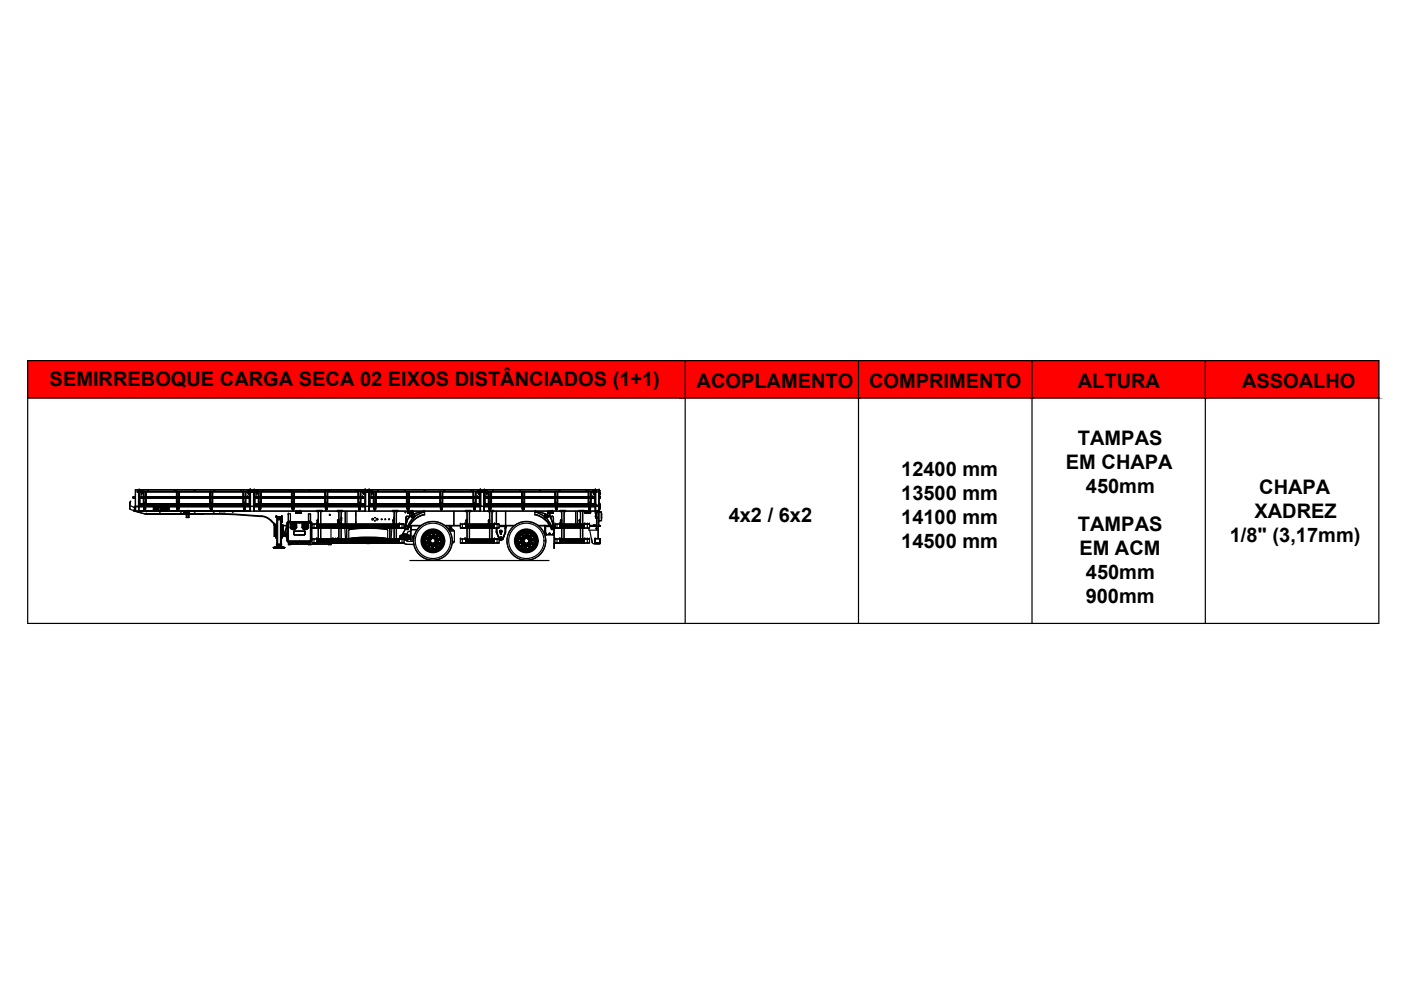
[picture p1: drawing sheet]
<svg xmlns="http://www.w3.org/2000/svg" width="297mm" height="210mm" viewBox="0 0 297 210" stroke-linecap="round" stroke-linejoin="round" font-family="sans-serif">
<defs><g id="words">
<g font-size="4.2">
<text x="10.5" y="81.9">SEMIRREBOQUE CARGA SECA 02 EIXOS DISTÂNCIADOS (1+1)</text>
<text x="147.7" y="82.4">ACOPLAMENTO</text>
<text x="184.3" y="82.4">COMPRIMENTO</text>
<text x="228.5" y="82.3">ALTURA</text>
<text x="263.3" y="82.4">ASSOALHO</text>
<text x="228.5" y="94.4">TAMPAS</text>
<text x="191.1" y="101">12400 mm</text>
<text x="226" y="99.5">EM CHAPA</text>
<text x="191.1" y="106.1">13500 mm</text>
<text x="230.2" y="104.6">450mm</text>
<text x="267" y="104.7">CHAPA</text>
<text x="154.5" y="110.6">4x2 / 6x2</text>
<text x="191.1" y="111.2">14100 mm</text>
<text x="228.5" y="112.6">TAMPAS</text>
<text x="266" y="109.7">XADREZ</text>
<text x="191.1" y="116.3">14500 mm</text>
<text x="228.8" y="117.7">EM ACM</text>
<text x="260.7" y="114.9">1/8&quot; (3,17mm)</text>
<text x="230.2" y="122.8">450mm</text>
<text x="230.2" y="127.9">900mm</text>
</g>
</g></defs>
<!-- layer: 0 -->
<g fill="none" stroke="#000" stroke-width=".25">
<path d="M5.9 76.5h286.4v55.7h-286.4zM145.3 76.5v55.7M182 76.5v55.7M218.8 76.5v55.7M255.6 76.5v55.7M5.9 84.4h286.4M38.9 108.6h.1M38.9 108.7l1.1 .1M38.9 108.6v.1M39 108.6l.1 .1M39 108.7l.1 .1M39 108.7h.1"/>
<path d="M39 108.8l.1 .1M39 108.6v.2M39 108.8h.1M39 108.8h1M39 108.5h1M39 108.6h.1M39.1 108.7h-.1M39.1 108.5l-.1 .1M39.1 108.7h.1M39.1 108.8h.1M39.1 108.5h.1M39.1 108.8l.9 .1"/>
<path d="M39.1 108.9h.1M39.1 108.4l-.2 .3M39.1 108.6h.1M39.1 108.7l.1 .1M39.1 108.6v.1M39.1 108.7h.9l-.1-.1 .1 .1M39.1 108.6h.2M39.1 108.7h.2M39.2 108.4h.1M39.1 108.4v.1M39.2 108.8h.7M39.2 108.8h-.1"/>
<path d="M39.2 108.6h-.1M39.2 108.4l-.1 .1M39.2 108.4h.7M39.2 108.4l-.2 .2 .1 .2h1l-.2-.3M39.2 108.5h.1M39.2 108.8h.1M39.3 108.6h.5M39.3 108.7h.5M39.5 108.7l.1 .1M39.5 108.6l.1 .1zM39.5 108.6h.1M39.5 108.5h.4"/>
<path d="M39.5 108.7h.1M39.5 108.6h-.4v.1M39.6 108.6h.1M39.5 108.8h.1M39.6 108.5h.1M39.6 108.4h.1M39.6 108.7v.1M39.6 108.7h.1M39.6 108.8h.1M39.8 108.6h.1M39.8 108.7h.1M39.9 108.4h-.1"/>
<path d="M39.9 108.5h-.8M39.9 108.8h-.7M39.9 108.5h.1M39.9 108.4v.1M39.9 108.8h.1M39.9 108.4h.1M39.9 108.4l.2 .2M39.9 108.5h-.9M39.9 108.7h-.8l.1 .1M39.9 108.7h.1M40 108.7h.1M40 108.6l.1 .1"/>
<path d="M40 108.5h-.1M40 108.5l.1 .1M40 108.8h.1M40 108.9h.1M40 108.5h.1M40.1 108.6v.1M40.1 108.7l-.1 .1M40.1 108.6h.1M40.1 108.6v.2M40.1 108.8h-.1M40.1 108.8h.1M62.7 108.6h.1"/>
<path d="M62.7 108.8h.1M62.7 108.7l1 .1M62.7 108.6v.1M62.7 108.6l.1 .1M62.7 108.7l.1 .1M62.7 108.7h.1M62.7 108.8l.1 .1M62.7 108.6v.2M62.8 108.7h.1M62.8 108.8h.9M62.8 108.5h.9M62.8 108.6h.1"/>
<path d="M62.8 108.5l-.1 .1M62.8 108.7l.1 .1M62.8 108.8h.1M62.8 108.5h.1M62.8 108.8l1 .1M62.8 108.9h.1M62.8 108.6v.1M62.8 108.4l-.1 .3M62.9 108.6h.1M62.9 108.6v.1M62.9 108.7h.1M62.9 108.7v.1"/>
<path d="M62.9 108.5h.1M62.9 108.7h.8M62.9 108.4h.1M62.9 108.4v.1M62.9 108.8h.7M62.9 108.8h-.1M62.9 108.6h-.1M62.9 108.4h.7M62.9 108.4l-.2 .2 .1 .2h1.1l-.2-.3M62.9 108.8h.1M63 108.6h.5M63 108.7h.5"/>
<path d="M63.2 108.7h.1M63.2 108.6l.2 .1zM63.2 108.6h.2M63.2 108.6h.1M63.3 108.5h.3M63.3 108.7h.1M63.3 108.6h.1M63.3 108.6h-.4v.1h.8l-.1-.1M63.3 108.5h.1M63.3 108.8h.1M63.3 108.7v.1M63.3 108.4h.1"/>
<path d="M63.5 108.6h.2M63.5 108.7h.2M63.6 108.8h.1M63.6 108.4h.1M63.6 108.5h-.8M63.6 108.5h.1M63.6 108.6l.1 .1M63.6 108.8l.1-.1-.1 .1M63.6 108.4l.1 .1M63.7 108.4v.1M63.7 108.5h.1M63.7 108.4h.1"/>
<path d="M63.7 108.4l.2 .2M63.7 108.5h-.9M63.7 108.7h.1M63.7 108.6l.1 .1M63.7 108.5h-.1M63.7 108.5l.1 .1M63.7 108.8h.1M63.8 108.7h.1M63.8 108.5l.1 .1M63.8 108.9h.1M63.8 108.5h.1M63.8 108.6v.1"/>
<path d="M63.8 108.7l-.1 .1M63.8 108.6h.1M63.9 108.7l-.1 .1M63.9 108.6v.2M63.9 108.8h-.1M63.9 108.8h.1M63.9 108.6h.1M84.8 114.1v.2M86.4 108.6h.1M86.4 108.8h.1M86.4 108.7l.1 .1M86.4 108.6v.1"/>
<path d="M86.5 108.6l.1 .1M86.5 108.7l.1 .1M86.5 108.7h.1M86.5 108.8v.1M86.5 108.6l-.1 .2M86.5 108.5l-.1 .1M86.5 108.5h.1M86.5 108.9h.1M86.5 108.5l-.1 .2M86.5 108.8h1zM86.5 108.5h1M86.5 108.6h.1"/>
<path d="M86.6 108.7h-.1M86.6 108.5l-.1 .1M86.6 108.7h.1M86.6 108.7l.1 .1M86.6 108.8h.1M86.6 108.5h.1M86.6 108.6v.1M86.6 108.4h-.1M86.6 108.6h.1M86.6 108.7h.8M86.6 108.6h.2M86.6 108.7h.2"/>
<path d="M86.6 108.4h.1M86.6 108.4v.1M86.7 108.8h.7M86.7 108.8h-.1M86.7 108.6h-.1M86.7 108.4l-.1 .1M86.7 108.4h.1M86.7 108.4h.7M86.7 108.4l-.2 .2v.2h1l.1-.2-.2-.1M86.7 108.5h.1M86.8 108.6h.5M86.8 108.7h.5"/>
<path d="M86.9 118.8h29.5M86.9 108.6l.2 .1zM86.9 108.6h.2M87 108.7h.1M87 108.5h.1M87 108.6h.1M87 108.5h.4M87 108.6h-.4v.1h.9l-.1-.1M87 108.8h.1M87 108.7v.1M87.1 108.8h.1M87.1 108.4h.1"/>
<path d="M87.1 108.7h.1M87.3 108.6h.1M87.3 108.7h.1M87.3 108.8h.1M87.4 108.4h-.1M87.4 108.5h-.8M87.4 108.8h.1M87.4 108.5h.1M87.4 108.6l.1 .1M87.4 108.8l.1-.1-.1 .1M87.4 108.4h.1M87.4 108.4v.1"/>
<path d="M87.4 108.7h.1M87.4 108.4l.2 .2M87.4 108.5h-.9M87.5 108.7h.1M87.5 108.6l.1 .1M87.5 108.5h-.1M87.5 108.5l.1 .1M87.5 108.8h.1M87.5 108.8h-1l1 .1M87.5 108.9h.1M87.5 108.5h.1M87.6 108.6v.1"/>
<path d="M87.6 108.7l-.1 .1M87.6 108.6h.1M87.6 108.6v.2M87.6 108.8h-.1M87.6 108.8h.1M116.1 108.6h.1M116.1 108.8h.1M116.1 108.7l1.1 .1M116.1 108.6v.1M116.1 108.6l.1 .1M116.1 108.7l.1 .1M116.1 108.7h.1"/>
<path d="M116.1 108.8l.1 .1M116.1 108.6v.2M116.2 108.7h.1M116.2 108.8h.9M116.2 108.5h.9M116.2 108.6h.1M116.2 108.5l-.1 .1M116.2 108.7l.2 .1M116.2 108.8h.1M116.2 108.5h.1M116.2 108.8l1 .1M116.2 108.9h.1"/>
<path d="M116.2 108.6v.1M116.3 108.4l-.2 .2M116.3 108.6h.1M116.3 108.7h.1M116.3 108.7l.1 .1M116.3 108.5h.1M116.3 108.7h.8M116.3 108.4h.1M116.3 108.8h.7M116.3 108.8h-.1M116.4 108.6h-.2M116.4 108.4l-.1 .1"/>
<path d="M116.4 108.4h.1M116.4 108.4h.6M116.4 108.4l-.3 .2 .1 .2h1.1l-.2-.3M116.4 108.5h.1M116.4 108.8h.1M116.4 108.6h.6M116.4 108.7h.6M116.7 108.7h.1M116.7 108.6l.1 .1zM116.7 108.6h.1M116.7 108.5h.3M116.7 108.6h-.4v.1h.9l-.2-.1"/>
<path d="M116.7 108.5h.1M116.7 108.8h.1M116.7 108.4h.1M116.7 108.7v.1M117 108.6h.1M117 108.7h.1M117 108.8h.1M117 108.4h.1M117 108.5h-.8M117 108.5h.1M117 108.6l.2 .1M117 108.8l.2-.1-.2 .1"/>
<path d="M117 108.4l.1 .1M117.1 108.4v.1M117.1 108.5h.1M117.1 108.4h.1M117.1 108.4l.2 .2M117.1 108.5h-.9M117.1 108.7h.1M117.1 108.6l.1 .1M117.1 108.5h-.1M117.2 108.7h.1M117.2 108.5v.1M117.2 108.8h.1"/>
<path d="M117.2 108.5l.1 .1M117.2 108.9h.1M117.2 108.5h.1M117.2 108.6v.1M117.2 108.7v.1M117.2 108.6h.1M117.3 108.7l-.1 .1M117.3 108.6v.2M117.3 108.8h-.1M117.3 108.8h.1M117.3 108.6h.1M124 108.6h.1"/>
<path d="M124 108.8h.1M124 108.7l.1 .1M124 108.6v.1M124.1 108.6v.1M124.1 108.7v.1M124.1 108.7h.1M124.1 108.8v.1M124.1 108.6l-.1 .2M124.1 108.8h1M124.1 108.5l-.1 .2M124.1 108.8h1h-.9M124.1 108.5h1"/>
<path d="M124.1 108.6h.1M124.1 108.5v.1M124.1 108.7l.2 .1M124.1 108.8h.1M124.1 108.5h.1M124.1 108.8l1 .1M124.1 108.5l-.1 .1M124.1 108.9h.1M124.2 108.4h-.1M124.2 108.6h.1M124.2 108.7h.1M124.2 108.7l.1 .1"/>
<path d="M124.2 108.5h.1M124.2 108.7h.8M124.2 108.6h.2M124.2 108.7h.2M124.2 108.4h.1M124.2 108.4v.1M124.2 108.8h.7M124.3 108.8h-.2M124.3 108.6h-.2M124.3 108.4l-.1 .1M124.3 108.4h.1M124.3 108.4h.7"/>
<path d="M124.3 108.4l-.2 .2v.2h1.1l-.2-.3M124.3 108.5h.1M124.4 108.6h.5M124.4 108.7h.5M124.5 108.6l.2 .1zM124.5 108.6h.2M124.6 108.7h.1M124.6 108.6h.1M124.6 108.5h.3M124.7 108.6h.1M124.6 108.6h-.4v.1h.9l-.1-.1M124.6 108.5h.1"/>
<path d="M124.6 108.8h.1M124.6 108.7v.1M124.7 108.4h.1M124.7 108.7h.1M124.9 108.6h.1M124.9 108.7h.1M124.9 108.8h.1M124.9 108.4h.1M124.9 108.5h-.8M125 108.8h.1M125 108.5h.1M125 108.6l.1 .1"/>
<path d="M125 108.8l.1-.1-.1 .1M125 108.4h.1M125 108.4v.1M125 108.6h.1M125 108.6v.1M125 108.4l.2 .2M125 108.5h-.9M125 108.7h.1M125.1 108.7h.1M125.1 108.6l.1 .1M125.1 108.5h-.2M125.1 108.5l.1 .1z"/>
<path d="M125.1 108.8h.1M125.1 108.5l.1 .1M125.1 108.9h.1M125.1 108.5h.1M125.2 108.6v.1M125.2 108.7l-.1 .1M125.2 108.6h.1M125.2 108.6v.2M125.2 108.8h-.1M125.2 108.8h.1M126.2 109.4h.1M126.2 109.5h.1"/>
<path d="M126.2 108.7v.1M126.3 109.4h.1M126.3 109.5h.1M126.3 108.8h.1M126.3 109.4v.1M126.3 108.7v.1M126.3 109.4v.1zM126.3 108.7h.1M126.3 108.9h.1M126.3 109.4l.1 .1M126.3 109.3h.1M126.4 109.5h.1"/>
<path d="M126.4 109.4h.1M126.4 109.3h.1M126.4 108.8h.1M126.4 109.3v.2M126.4 109.3h-.1M126.4 109.9h.1M126.4 108.5v1.4l.4-.1M126.4 108.5h.4v1.3M126.4 108.4h.5M126.4 108.6h.4zM126.4 109.4v.1M126.4 108.4h.4"/>
<path d="M126.8 108.5h.1M126.8 108.4v1.4M126.8 109.8h.1M126.9 108.4h.1M126.9 108.9h.1M126.9 108.4v1.4M126.9 109.8h.1M126.9 108.5h.1M126.9 108.4l-.1 1.4M126.9 109.2h.1"/>
</g>
<g fill="#f00" stroke="#f00" stroke-width=".21">
<path d="M255.6 76.5l36.7 7.9v-7.9zM255.6 76.5l36.7 7.9h-36.7z"/>
<path d="M218.8 76.5l36.8 7.9v-7.9zM218.8 76.5l36.8 7.9h-36.8z"/>
<path d="M182 76.5l36.8 7.9v-7.9zM182 76.5l36.8 7.9h-36.8z"/>
<path d="M145.3 76.5l36.7 7.9v-7.9zM145.3 76.5l36.7 7.9h-36.7z"/>
<path d="M5.9 76.5l139.4 7.9v-7.9zM5.9 76.5l139.4 7.9h-139.4z"/>
</g>
<!-- layer: SP_15501 -->
<path d="M67.3 114.7h17.3M67.3 114.5h17.3M67.3 114.3h17.3M67.3 115.1h17.3M84.6 114.9h-17.3h17.3M84.6 114.8h-17.3h17.3M84.6 114.7h-17.3h17.3M84.6 114.6h-17.3h17.3M84.6 114.3h-17.3h17.3" fill="none" stroke="#000" stroke-width=".25"/>
<!-- layer: CORPO -->
<path d="M61.2 115.4h.1M61.2 114.9v.5M61.2 115.4h8.9M70.1 115.4h.1M70.2 111.9v2.4M70.2 115.1v.3M75.4 110.7h.1M75.4 109.1h.1M75.4 110.6h.1M75.4 109.1v.1" fill="none" stroke="#000" stroke-width=".25"/>
<!-- layer: PORTA -->
<path d="M61.2 115.4l.5 .1zM65.4 115.4l.5 .1zM69.6 115.4l.6 .1z" fill="none" stroke="#000" stroke-width=".25"/>
<!-- layer: ARO -->
<g fill="none" stroke="#000" stroke-width=".25">
<path d="M76.2 114.2h.1M76.8 114.2h1.2M79.4 114.2h-1.3M80 114.2h-.1"/>
<circle cx="91.8" cy="114.7" r="2.27"/>
<circle cx="91.8" cy="114.7" r="2.22"/>
<circle cx="91.8" cy="114.7" r="2.14"/>
<circle cx="91.8" cy="114.7" r="2.1"/>
<circle cx="91.8" cy="114.7" r="1.97"/>
<circle cx="91.8" cy="114.7" r="2.35"/>
<circle cx="91.8" cy="114.7" r="2.31"/>
<circle cx="111.6" cy="114.7" r="2.27"/>
<circle cx="111.6" cy="114.7" r="2.22"/>
<circle cx="111.6" cy="114.7" r="2.14"/>
<circle cx="111.6" cy="114.7" r="2.1"/>
<circle cx="111.6" cy="114.7" r="1.97"/>
<circle cx="111.6" cy="114.7" r="2.35"/>
<circle cx="111.6" cy="114.7" r="2.31"/>
</g>
<!-- layer: ESPELHO -->
<g fill="none" stroke="#000" stroke-width=".25">
<path d="M76.3 111.9h.1M79.8 111.9h.1M89.9 114.2l.2 .4-.2 .2M89.9 114.2l.1 .1M90 114.6l-.1 .2M90 115.5a.29 .29 0 0 1 .3 .1 .29 .29 0 0 1 0 .3M90 114.3h.1M90 115.4l.2 .2M90 114.4v.1M90.1 114.5v.1M90.2 113.6h.1M90.2 115.7l.1 .2"/>
<path d="M90.3 115.5v.1M90.3 113.6h.1M90.4 113.5h.1M90.4 113.5l-.1 .1M90.4 113.5a1.76 1.76 0 0 0 .2 2.5 1.76 1.76 0 0 0 2.5-.1M90.5 113.4l-.1 .1M90.5 113.6h.1M90.5 113.6h-.2M90.5 113.4h.1M90.5 113.5h.1M90.6 113.3l-.1 .1M90.6 113.2l-.1 .3-.3 .1h.3"/>
<path d="M90.6 113.2l-.1 .3M90.6 113.3h.1M90.6 113.2v.1M90.8 116.3h.1M90.9 114l-.2 .6 .1 .5M90.9 115.3l.4 .4 .6 .1-.6-.1-.4-.4M90.9 116.3h-.1a.32 .32 0 0 1 .3 0 .32 .32 0 0 1 .2 .3M90.9 116.3h.1M91 116.3l.1 .1M91 113.8a1.12 1.12 0 0 1 1.8 .3 1.12 1.12 0 0 1-.7 1.6M91 116.3h.1M91 116.3l.2 .1"/>
<path d="M91.1 112.9l.2 .1M91.1 116.4h.1M91.1 112.9l.3 .1M91.1 112.9a.31 .31 0 0 0 .3 .1 .31 .31 0 0 0 .3-.3l-.1 .3h-.2M91.2 116.3v.1M91.2 116.4h.1M91.2 116.4l.1 .2M91.3 113h.1M91.4 113l-.9 .6M91.4 112.9l.1 .1M91.4 112.9h.1M91.4 113h.1"/>
<path d="M91.4 112.9l-.1 .1M91.5 112.9h-.1M91.5 112.9a1.76 1.76 0 0 1 1.8 .9M91.5 112.9h.1M91.5 113h.1M91.6 112.9h.1M91.6 112.9h-.1M91.6 112.8v.1M91.7 112.8l-.1 .1M92 116.6h-.1a.3 .3 0 0 1 .3-.2 .3 .3 0 0 1 .3 .2M92 116.5h.1M92.1 116.5h.1"/>
<path d="M92.2 116.4l-.2 .1M92.2 116.4l.2 .1M92.2 116.5h.1M92.2 116.5h.2M92.2 116.5h-.1M92.3 116.4h.1M92.4 116.5h.1M92.4 113l-.1-.1a.33 .33 0 0 0 .6 .1M92.4 113l.1 .1M92.4 113h.1M92.5 113l.1 .1M92.5 113h.1"/>
<path d="M92.6 113h.1M92.6 113l.1 .1M92.7 113.1h.1M92.9 113.1h-.1M93 116v.1M93 116.1v.1M93.1 116h.1M93.1 115.9h.1M93.2 116h.1M93.2 115.8h.3l-.2-.1-.2 .2v.3v-.3M93.2 115.8h.1M93.2 116h-.1"/>
<path d="M93.2 115.8l-.1 .1M93.2 115.9h-.1M93.2 115.9h.1M93.2 113.6h.1M93.3 113.7v.1M93.3 113.8l.1-.3a.27 .27 0 0 0-.1 .3 .27 .27 0 0 0 .3 .2M93.3 113.8h.1M93.3 115.8h-.1M93.3 115.8h.1M93.3 115.8l-.1 .1M93.3 115.7v.1M93.3 113.8a1.74 1.74 0 0 1-.3 2.1"/>
<path d="M93.3 113.6v.2M93.3 113.6l.1 .2M93.3 113.6h.1M93.3 113.5v.1M93.3 113.7l.1 .1M93.4 113.8l.2 .2M93.4 113.8h.1M93.4 113.8l.1 .1M93.5 113.9v.1M93.5 113.9h.1M93.5 114.9l.1 .2M93.6 115v.1"/>
<path d="M93.6 114.8v.1M93.6 114.8h.1M93.6 114.9h.1M93.6 115.1h.1M93.6 114h.1M93.6 115.1l.1 .1M93.6 114.8v.3M93.6 114.7l.1-.1a.3 .3 0 0 0-.2 .3 .3 .3 0 0 0 .2 .3M93.7 114.7l-.1 .1M93.7 114.7h.1M109.8 114.7l-.1 .1M109.8 114.3v.2"/>
<path d="M109.8 115.5h.2l.2 .3-.1 .1M109.8 114.3l-.1-.1a.29 .29 0 0 1 .2 .3 .29 .29 0 0 1-.3 .3M109.8 114.6l-.1 .1M109.8 115.4h.1M109.9 114.5l-.1 .1M109.9 115.5h.2M109.9 115.5h.1M109.9 115.5l.1 .1M110 115.5v.1M110 115.6h.1M110 115.6l.1 .2M110.1 115.7h.1"/>
<path d="M110.1 115.6v.2M110.1 115.8h.1M110.1 113.6h-.1M110.1 115.8v.1M110.2 113.5l-.1 .1M110.3 113.2v.3l-.2 .2-.1-.1M110.3 113.5v-.1v.2M110.3 113.3v.1M110.4 113.2v.2M110.6 116.3h.1M110.6 116.3a.3 .3 0 0 1 .3 0 .3 .3 0 0 1 .2 .3M110.7 114l-.2 .6 .1 .5-.1-.5z"/>
<path d="M110.7 116.3h.2M110.7 116.3h.1M110.8 116.3l.1 .1M110.8 116.3h.1M110.9 113.8a1.12 1.12 0 0 1 1.2-.2 1.12 1.12 0 0 1 .6 1.1M110.9 116.4h.1M110.9 116.3l.1 .1M110.9 112.9l.3 .1M110.9 112.9l.3 .1 .2-.3v.3h-.2M110.9 112.9l.1 .1M111 116.4h.1M111.1 113h.1"/>
<path d="M111.1 116.5v.1M111.2 112.9l.1 .1M111.2 112.9h.1M111.2 112.9l-.1 .1M111.2 113a1.75 1.75 0 0 0-1.3 2.1 1.75 1.75 0 0 0 2.1 1.3M111.2 113h.1M111.3 112.9h-.1M111.3 112.9l1 .2M111.3 113h.1M111.3 112.9h.1M111.4 112.9h.1M111.4 112.9h-.1"/>
<path d="M111.4 112.8v.1M111.5 112.8l-.1 .1M111.7 116.6h.1M111.7 115.8l-.6-.1-.4-.4 .4 .4 .6 .1M111.8 116.5h-.1M111.8 116.5h.1M111.9 116.4l.1 .1M111.9 116.5h.1M111.9 116.4h.1M112 116.4l.2 .1M112 116.4l.3 .2-.3-.2-.3 .2 .2-.2M112 116.4h.1"/>
<path d="M112 116.4l-.1 .1M112 116.5h.1M112 116.5h.3M112.1 112.9l.1 .1M112.1 116.4h.1M112.1 112.9h.1M112.2 113l.1 .1M112.2 113h.1M112.2 116.5h.1M112.3 113.1l-.2-.3a.29 .29 0 0 0 .2 .3 .29 .29 0 0 0 .3-.1l-.3 .1M112.3 113.1h.1M112.3 113l.1 .1"/>
<path d="M112.3 113h.1M112.4 113.1a1.76 1.76 0 0 1 .9 1.7M112.4 113h.1M112.4 113.1h.1M112.4 113l.1 .1M112.5 113.1h.1M112.6 113.1h.1M112.7 114.9l-.3 .5-.4 .3M112.8 116v.2M112.8 116h.1M112.9 116h.1M113 115.9h.1"/>
<path d="M113.1 113.6h.1M113.1 115.7l-.1 .1M113.1 113.6l.1 .2M113.1 113.6v.2M113.1 115.8l-.3 .2M113.1 115.8h.1M113.1 113.5v.1M113.1 113.5v.2l.2 .3M113.1 113.8h.1M113.2 115.8a.3 .3 0 0 0-.3 .1 .3 .3 0 0 0-.1 .3M113.2 113.8h.1M113.2 113.8l.1 .1"/>
<path d="M113.2 113.9l.1 .1M113.3 113.9h.1M113.3 114.8v.1M113.3 114.9a1.76 1.76 0 0 1-1.3 1.5M113.4 114.8l.2-.2a.29 .29 0 0 0-.3 .3 .29 .29 0 0 0 .2 .3l-.1-.3M113.4 114.8h.1M113.4 114.9h.1M113.4 115v.1M113.4 114.8v.1M113.4 115.1h.1M113.4 115.1l.1 .1M113.4 114.9v.2"/>
<path d="M113.4 114.7v.1M113.4 114.7h.1M113.5 114.6l-.1 .1"/>
<circle cx="91.8" cy="114.7" r="1.76"/>
<circle cx="91.8" cy="114.7" r="1.63"/>
<circle cx="111.6" cy="114.7" r="1.76"/>
<circle cx="111.6" cy="114.7" r="1.63"/>
</g>
<!-- layer: SP_97089 -->
<g fill="none" stroke="#000" stroke-width=".25">
<path d="M73.9 112.4a23.9 23.9 0 0 1 8.3 0M74.1 114.2l1.7-.2 2.4-.1 3.9 .3M74.5 112.2h-.3M74.9 114.2l3.2-.1 3.2 .1M75.7 114.3l2.4-.2 2.4 .2M76.5 111.9l-1.9 .2M77 111.9l-2.5 .2M79.2 111.9l2.4 .2M79.7 111.9l1.9 .2M81.6 112.2h.4M82.1 112.3l-1.7-.2-2.3-.1a9.9 9.9 0 0 0-4.2 .4l.1 1.8a25.9 25.9 0 0 1 8.2 0M82.1 112.3h.1"/>
<path d="M82.2 112.3v1.9"/>
<circle cx="91.8" cy="114.7" r="4.1"/>
<circle cx="91.8" cy="114.7" r="3.7"/>
<circle cx="91.8" cy="114.7" r="2.52"/>
<circle cx="91.8" cy="114.7" r="2.39"/>
<circle cx="111.6" cy="114.7" r="4.1"/>
<circle cx="111.6" cy="114.7" r="3.7"/>
<circle cx="111.6" cy="114.7" r="2.52"/>
<circle cx="111.6" cy="114.7" r="2.39"/>
</g>
<!-- layer: SP_15487 -->
<path d="M126.1 107.4h.1M126.4 108.4h.1" fill="none" stroke="#000" stroke-width=".25"/>
<!-- layer: SP_15486 -->
<g fill="none" stroke="#000" stroke-width=".25">
<path d="M75.5 108.4v2.7M78.3 108.4h.1M78.3 108.3h.1M78.3 107.3h.1M84 108.6v.1M85.9 108.6v.1M85.9 108.6h.1M85.9 108.7h.1M86 108.6v.1M102.7 108.4h.1M102.7 108.3h.1M102.7 107.3h.1"/>
<circle cx="79" cy="110.1" r=".19"/>
<circle cx="79.5" cy="110.4" r=".06"/>
<circle cx="79.5" cy="109.8" r=".06"/>
<circle cx="79.9" cy="110.1" r=".19"/>
<circle cx="80.9" cy="110.1" r=".11"/>
<circle cx="81.7" cy="110.1" r=".11"/>
<circle cx="82.5" cy="110.1" r=".11"/>
</g>
<!-- layer: SP_15485 -->
<g fill="none" stroke="#000" stroke-width=".25">
<path d="M29.2 108.4v.1M30.6 108.9h.5M53.8 108.3h.1M53.9 107.3h-.1M53.9 108.4h.1M75.4 108.4v2.7"/>
<circle cx="69.9" cy="109.2" r=".06"/>
</g>
<!-- layer: SP_15489 -->
<g fill="none" stroke="#000" stroke-width=".25">
<path d="M55.4 109.4a4.9 4.9 0 0 1 3 1.8l.2 .1M55.5 109.4l-8.7-.5h-15.7v.1l18.4 .1 6.4 .5 .8 .3 .7 .5M57.4 110.4l.6 .7M58 111l.2 .2M59.9 111.4h.1M60.1 111.4h.8M60.8 111.5h.1M66.1 111.5h.1M66.1 111.4h.1M85.7 111.5h.3M85.7 111.4h.3M86.8 111.5h2.4"/>
<path d="M86.9 111.4h2.4M94.3 111.4h3.3M94.5 111.5h3.1M105.8 111.5h3.2M105.8 111.4h3.3M114.1 111.4h2.4M114.2 111.5h2.4M117.4 111.5h.3M117.4 111.4h.3M125 111.5h1.5M125 111.4h1.5"/>
</g>
<!-- layer: SP_6313 -->
<g fill="none" stroke="#000" stroke-width=".25">
<path d="M28.7 108.1h.1M28.7 107.7h.1M28.7 107.8h.1M28.7 108h.1M28.7 107.9h.1M28.7 107.4h.1M28.8 107.4l-.1 .9 .4 .1M28.8 107.4v1M28.8 107.4h-.1M28.8 107.4h.7M29 107.4h.1M29.2 107.4h.1"/>
<path d="M29.4 107.3h.1M29.4 107.4h.1M29.5 107.4h.1M29.5 107.3v.1M29.5 107.1v.3M29.6 107.1h.2M29.6 107.1l-.1 .2M29.8 107.1l-.3 .1v.1"/>
</g>
<!-- layer: SP_6423 -->
<g fill="none" stroke="#000" stroke-width=".25">
<path d="M28.6 107.4h.1h-.1M28.7 108.4v-1h-.1v1h.9M29.4 107.4h-.7h.8l-.1 1M53 107.4h.9M53.1 107.4v1M53.8 107.4h-.8v1h.9v-1l-.1 1M77.4 107.4h.9M77.5 107.4v1M78.2 107.4h-.8v1h.9v-1l-.1 1M101.8 107.4h.9M101.9 107.4v1M102.6 107.4h-.8v1h.9v-1l-.1 1"/>
<path d="M126.2 107.4h.9M126.3 107.4h-.1v1h.9v-1l-.1 1M127 107.4h-.7v1"/>
</g>
<!-- layer: SP_6311 -->
<g fill="none" stroke="#000" stroke-width=".25">
<path d="M29.5 108.3l23.5 .1zM29.5 107.4h1.1zM29.5 107.3l23.5 .1h-1M29.5 107.1v.2h23.5v-.1v.2h-23.5zM29.5 107.4h23.5h-1M29.5 107.4h1.3M29.5 107.2h1.1M29.5 107.1h1.1M29.5 107.4v.9M30.8 107.2h6.8M30.8 107.1h6.8M37.6 107.4h.1"/>
<path d="M37.9 107.4h.1M37.9 107.2h6.7M37.9 107.1h6.7M44.9 107.1h8.1l-8.1 .1M51.7 107.4h.1M52 107.4h.1M53 107.4h.1M53 107.4h-22.2M53 107.4h-1M53 107.3v1M53.9 108.3l13.2 .1M53.9 107.3l23.5 .1h-1"/>
<path d="M53.9 108.3h13.2M53.9 107.2h1M54.9 107.4h-1v.9M54.9 107.1h-1v.2h23.5v-.1M55.2 107.4h6.8M55.2 107.2h6.8M55.2 107.1h6.8M62.3 107.4h6.7M62.3 107.2h6.7M62.3 107.1h6.7M68.4 108.4h3.1M68.4 108.3h3.1"/>
<path d="M69.3 107.4h6.8M69.3 107.1h8.1l-8.1 .1M72.7 108.3h4.7M75.4 108.4h.1M77.4 108.3l-4.7 .1M77.4 107.3v1M78.3 108.3l4.9 .1M78.3 107.3l23.5 .1h-1.1M78.3 108.3h4.9M78.3 107.2h1M79.3 107.4h-1v.9M79.3 107.1h-1v.2h23.5v-.1"/>
<path d="M79.6 107.4h6.8M79.6 107.2h6.7M79.6 107.1h6.7M84.4 108.4h14.3M84.4 108.3h14.3M86.6 107.4h6.8M86.6 107.2h6.8M86.6 107.1h6.8M93.7 107.4h6.8M93.7 107.2h6.8M93.7 107.1h6.8M99.9 108.3h1.9"/>
<path d="M100.7 107.1h1.1l-1.1 .1M101.8 108.3l-1.9 .1M101.8 107.3v1M102.7 108.3l.8 .1M102.7 107.4h1zM102.7 107.3l23.5 .1h-1.1M102.7 107.1v.2h23.5v-.1M102.7 107.4h23.5h-1M102.7 107.1v.3h23.5v-.2M102.7 107.4h1.3M102.7 108.3h.8M102.7 107.2h1"/>
<path d="M102.7 107.1h1M102.7 107.4v.9M104 107.4h13.8M104 107.2h13.8M104 107.1h13.8M104.7 108.4h14M104.7 108.3h14M110.8 107.4h.1M111.1 107.4h.1M117.8 107.4h8.4M118.1 107.2h6.8M118.1 107.1h6.8"/>
<path d="M119.9 108.4h2.8M119.9 108.3h2.8M123.9 108.3h2.3M124.9 107.4h.1M125.2 107.4h.1M125.2 107.1h1M126.2 108.3l-2.3 .1M126.2 107.1l-1 .1M126.2 107.3v.1M126.2 107.4h.1M126.2 107.3h.1M126.2 107.1v.1"/>
<path d="M126.2 107.2v.1M126.2 107.4h-1M126.2 107.3v1"/>
</g>
<!-- layer: SP_1457 -->
<path d="M46.6 108.5v-.1v.1M47.7 108.4v.1M47.7 108.4v.1h-1.1" fill="none" stroke="#000" stroke-width=".25"/>
<!-- layer: 9700034 -->
<path d="M39.1 109.1h.3M39.7 109.1h.2M40.1 109.1h.4" fill="none" stroke="#000" stroke-width=".25"/>
<!-- layer: 9700033 -->
<path d="M39.4 109h.1M39.5 109.7h.6zM39.5 109.7h.1M39.6 109.4v.3M39.7 109.1h-.2v.3h.6v-.3h-.2M40 109.4v.3M40 109.7h.1M40.1 109h.1" fill="none" stroke="#000" stroke-width=".25"/>
<!-- layer: SP_15106 -->
<path d="M33.8 108.5l.1 .1M34.1 108.4v.2h-.2v-.2v.1M38.3 108.5v.1M38.6 108.4v.2h-.3v-.2v.1M41.2 108.5v.1M41.4 108.4v.2h-.1v-.2l-.1 .1M45.2 108.5l.1 .1M45.5 108.4v.2h-.2v-.2l-.1 .1M49.3 108.4v.2M49.3 108.4v.2h.2v-.2" fill="none" stroke="#000" stroke-width=".25"/>
<!-- layer: SP_15491 -->
<path d="M28.6 108.3h-.3l.3 .1M28.6 108.4l2.4 .7h11.4M28.7 108.4l2.4 .6M31 109.1h.1M31 109h.1M42.4 109h.7M43.2 109l-.1 .1" fill="none" stroke="#000" stroke-width=".25"/>
<!-- layer: SP_15270 -->
<path d="M53.9 108.3h.1M53.9 107.3h.1M78.3 108.3h.1M78.3 107.3h.1" fill="none" stroke="#000" stroke-width=".25"/>
<!-- layer: SP_15124 -->
<g fill="none" stroke="#000" stroke-width=".25">
<path d="M58.1 111.4v-.2l.1 .2M58.1 111.4l.1 2.3zM58.1 111.3h.1M58.2 111.2l-.1 .1M58.2 113.7h.2M58.5 111.3l-.2-.2-.1 .2M59.8 111.5h.2M59.9 113.7h.2M60 113.7h.1M60.1 111.5h.6M60.1 113.7h.1M60.7 111.4v.2"/>
<path d="M60.7 111.6v.1M60.7 111.7h.1M60.7 111.7l-.6 2M60.8 111.6h.1M60.8 111.8l-.7 1.9M60.8 111.6l-.1 .1"/>
</g>
<!-- layer: PP-SUS-002(21) -->
<path d="M115.6 112.4v.1" fill="none" stroke="#000" stroke-width=".25"/>
<!-- layer: PP-SUS-013(21) -->
<g fill="none" stroke="#000" stroke-width=".25">
<path d="M115.5 111.7h.1M115.5 111.6h1.2M115.5 111.5v.2M115.5 111.6v.1M115.5 111.6h.1M115.5 111.7v.1M115.5 111.8h.1M115.5 111.6l.1 .1M115.5 111.7l.1 .1M115.5 111.8l.1 .1M115.6 111.8v.1M115.6 111.8h.1"/>
<path d="M115.6 111.9v.9l.2 .5M115.6 112.8l.2 .5M115.6 111.7h.1M115.6 112.8h.1M115.6 111.9h.1M115.6 111.7v.1M115.6 111.9v.9M115.6 111.7l.1 .2M115.6 112.8l.3 .6M115.6 112.8l.2 .6M115.8 113.4h.1M115.8 113.3h.1"/>
<path d="M115.8 113.3v.1M115.8 113.4h1.5M115.9 113.4h.1M117.2 113.4h.1M117.3 113.4h.1M117.3 113.3h.1M117.3 113.3l.2-.3-.2 .4M117.4 112.8l-.2 .6h-1.3M117.4 112.3v.5M117.4 112.8h.1M117.5 112.8l-.3 .6M117.5 112.8h.1"/>
<path d="M117.5 112.8l-.2 .5M117.5 112.3v.5M117.5 111.8v.1M117.5 111.7v.1M117.5 111.8h.1M117.5 112.3v.6zM117.5 111.7h.1M117.6 111.7h.1M117.6 111.8h-.1M117.6 111.6v.1M117.6 111.7v.1M117.6 111.8h.1"/>
<path d="M117.6 111.6l-.1 .1M117.6 111.7l-.1 .1M117.6 111.5v.1h-.2M117.6 111.6h.1"/>
</g>
<!-- layer: DIN_933_-_M16_X_ -->
<g fill="none" stroke="#000" stroke-width=".25">
<path d="M106.2 113l.1 .2h-.2M106.2 113l-.1 .2M106.2 113.1l-.1 .1M116.6 113.1l-.1 .2M116.6 113.1h-.2l.1 .2"/>
<circle cx="106.2" cy="114.2" r=".11"/>
<circle cx="106.2" cy="114.2" r=".12"/>
</g>
<!-- layer: ARRUELA_DIN_125_ -->
<g fill="none" stroke="#000" stroke-width=".25">
<circle cx="106.2" cy="114.2" r=".11"/>
<circle cx="106.2" cy="113.1" r=".11"/>
<circle cx="116.5" cy="113.1" r=".11"/>
</g>
<!-- layer: PP-SUS-014(21) -->
<g fill="none" stroke="#000" stroke-width=".25">
<path d="M85.8 111.5v.1M105.2 111.9v.1M105.2 112.8h.1M105.2 112.8h.2M105.2 112.8l.7 1.6M105.3 111.9v.1M105.3 112v.1M105.3 112v.8v-.7M105.3 112v.8l.6 1.6M105.3 112l-.1 .8M105.3 112l.1 .8M105.3 112l-.1 .1"/>
<path d="M105.4 112.8l.5 1.3M105.8 114.3l.4 .3 .4-.3M105.8 111.6h1.5v.2M105.8 114.4h.1M105.8 114.2a.36 .36 0 0 1 .4-.4 .36 .36 0 0 1 .3 .4M105.8 114.1v.1M105.8 114.3l.4 .2 .3-.2M105.9 114.2h.1M105.9 114.4h.1M105.9 114.2v.1M105.9 114.3v.1M105.9 114.3h.1"/>
<path d="M106.5 114.1l-.3-.3-.3 .2v.1M107.1 112.8h.1M107.1 112v.8l-.5 1.6 .6-1.6v-.8M107.1 112l.1 .1M107.1 111.9h.1M107.2 112v.1M107.2 112.1v.7l-.6 1.6 .6-1.6M107.2 111.9h.1M107.2 111.7l-.1 .3M107.2 111.9v.1M107.2 111.7v.1M107.2 112.8v-.8h-.1v.8l-.5 1.3"/>
<path d="M107.2 111.8h.1M107.2 111.8v.1M107.3 111.8h.1M107.3 111.9h-.1M107.3 111.8h-.1M107.3 111.5v.3M107.3 111.6h.1"/>
<circle cx="106.2" cy="114.2" r=".15"/>
<circle cx="106.2" cy="112.7" r=".19"/>
</g>
<!-- layer: SP_13047 -->
<path d="M126.5 112.2h.1" fill="none" stroke="#000" stroke-width=".25"/>
<!-- layer: SP_13039 -->
<path d="M125.4 114.2l.2 .8" fill="none" stroke="#000" stroke-width=".25"/>
<!-- layer: SP_15584 -->
<path d="M125 112.4l.5 2.6M125.5 115l.4 .3M126.1 115.2l-.2 .1M126.1 114.6v.1M126.2 114.2h.1M126.8 112.4v1.8M126.9 112.4v1.8" fill="none" stroke="#000" stroke-width=".25"/>
<!-- layer: SP_3531 -->
<path d="M126.1 114.6h.1M126.1 114.3v.3M126.2 114.2l-.1 .1M126.2 114.3v.3M126.2 114.2h1M126.7 115.2l.1 .1M126.8 115.2h.1M126.8 115.3h.4M127.2 114.2v.1M127.2 114.3v.9M127.2 114.3v1" fill="none" stroke="#000" stroke-width=".25"/>
<!-- layer: SP_3532 -->
<path d="M126.1 115.2l.1 .1M126.1 114.7v.5M126.1 114.7h.1M126.2 114.7v.5M126.7 115.2h.1M126.7 115.2l-.5 .1" fill="none" stroke="#000" stroke-width=".25"/>
<!-- layer: SP_13044 -->
<path d="M126.1 114.3h1.1M126.1 115.2h.1M126.2 114.3v.9M126.2 115.3h.2M126.4 115.2h.1M126.5 115.2h.1M126.5 115.3h.4M126.9 115.2h.1M127 115.2h.1M127 115.3h.2M127.2 114.3l-.1 .9" fill="none" stroke="#000" stroke-width=".25"/>
<!-- layer: SP_13041 -->
<g fill="none" stroke="#000" stroke-width=".25">
<path d="M125 111.6h1.5M126.9 111.6v.8h-2v-.4"/>
<circle cx="126.5" cy="112" r=".15"/>
</g>
<!-- layer: SP_13046 -->
<g fill="none" stroke="#000" stroke-width=".25">
<circle cx="126.5" cy="112" r=".15"/>
<circle cx="126.5" cy="112" r=".11"/>
</g>
<!-- layer: SP_15276 -->
<path d="M86.9 108.9v.5M96.2 108.4v3M96.3 108.4v3M105.2 108.4v2.7M105.3 108.4v2.7M107.2 108.4v3M116.5 108.9v.5M116.6 108.9v.5" fill="none" stroke="#000" stroke-width=".25"/>
<!-- layer: SP_15285 -->
<path d="M126.5 109.9v1.7h.4M126.8 111.6l.1 .2M126.8 108.4h.1M126.8 109.8v1.8M126.9 111.6h.1" fill="none" stroke="#000" stroke-width=".25"/>
<!-- layer: SP_3325 -->
<path d="M126.5 111.3h-.7v.1M126.8 111.4h.1M126.8 111.2h.1M127.1 111.6h.1M127.2 111.4v.2M127.2 111.4l-.1 .2M127.2 111.4l-.2-.1-.1 .1 .2 .2M127.2 111.6h.1" fill="none" stroke="#000" stroke-width=".25"/>
<!-- layer: SP_3548 -->
<path d="M73.1 111.9l.2 2.4M73.5 111.9v2.4M82.6 111.9v2.4M82.7 111.9v2.4M83.1 111.9l-.2 2.4" fill="none" stroke="#000" stroke-width=".25"/>
<!-- layer: SP_3544 -->
<path d="M73.6 114.2l-.1 .1M73.6 114.2h1.7M76.1 114.2h4M80.9 114.2h1.6M82.5 114.2l.1 .1" fill="none" stroke="#000" stroke-width=".25"/>
<!-- layer: SP_3546 -->
<path d="M77.8 115.1v.1M78.4 115.1v.1" fill="none" stroke="#000" stroke-width=".25"/>
<!-- layer: SP_2899 -->
<path d="M77.6 115.1l.2 .1M77.7 115.1l.1 .1M77.8 115.2h.1M77.8 115.2h.5M78.3 115.2h.1M78.4 115.1l-.1 .1M78.5 115.1l-.2 .1" fill="none" stroke="#000" stroke-width=".25"/>
<!-- layer: SP_2897-1 -->
<path d="M78 114.1v.1M78.1 114.1v.1" fill="none" stroke="#000" stroke-width=".25"/>
<!-- layer: SP_15367 -->
<path d="M73.2 108.4v2.7M73.6 108.4v2.7M122 108.4v2.7M122.1 108.4v2.7M122.4 108.4v2.7" fill="none" stroke="#000" stroke-width=".25"/>
<g fill="none" stroke="#000" stroke-width=".25">
<path d="M58.2 116.2l-.1-.1 .1 .1M58.2 116.2h.1M58.2 116.3h.8M58.3 116.2h.1M59 115.8l.1 .2 .2-.2M59.1 115.7v.1M59.1 115.7h.1M59.1 115.8h.1M59.2 115.7h.1M59.3 115.7h.1M59.5 115.7l.1 .1M59.6 115.8h.1"/>
<path d="M59.6 115.8l.5 .4M59.8 116l.3 .2M60 116.2h.1M60.1 116.2h.1M60.1 116.2l.1 .1M60.2 116.2h.1M60.3 116.2l.1-.1-.2 .1"/>
</g>
<g fill="none" stroke="#000" stroke-width=".25">
<path d="M58 116.2h.1M58.1 116.2l-.2-.1 .1 .1M58.1 116.1h.1M58.1 116.2l2 .1M58.1 116.2h2M58.3 116.1h.1M58.3 116.1l.4-.3v.4M58.3 116.2h.1M58.6 109.6h.1M58.6 109.7h.1M58.6 109.6h1.1M58.6 109.6v.1"/>
<path d="M58.7 109.6l.2-.1v5.8h-.3v.2h1.1v-.2h-.2v.3M58.7 109.5h.1M58.7 109.5h.8h-.6M58.7 109.6v.1M58.7 109.7h.1M58.7 109.6v5.7M58.7 115.6h.2M58.7 115.8l-.4 .3M58.8 115.6h.1M58.9 115.6h.1M59.1 115.7h.1M59.1 115.7h.2l-.2 .1"/>
<path d="M59.1 115.7v.1M59.1 115.8h.1M59.2 115.8h.1M59.2 115.7v.1M59.2 115.7h.1M59.5 109.5h.2M59.6 115.8h.1M59.6 115.6l-.1 .1M59.6 115.8v.4v-.4l-.6-.3-.3 .2v.5M59.6 115.8l.5 .4zM59.7 109.6h.1M59.7 110.1h.1"/>
<path d="M59.7 110.7h.1M59.7 115.5l-.3 .1M59.7 109.6v5.7M59.7 109.6l-.2-.1v5.8h-.6v.3M59.7 109.7h.1M59.7 110v.1M59.7 110h.1M59.7 110.6v.1M59.7 110.6h.1M59.7 110.2h.1M59.7 110.8h.1M59.8 109.6h.1"/>
<path d="M59.8 109.6v.1M59.8 110v.1M59.8 110.6v.1M59.8 110.1h.1M59.8 110h.1M59.8 110.7h.1M59.8 110.6h.1M59.8 110v.1zM59.8 110.2h.1M59.8 110.6v.1zM59.8 110.8h.1M60 116.2h.1"/>
<path d="M60.1 116.2h.1M60.1 116.2v.1M60.1 116.2l.2-.1z"/>
<circle cx="59.1" cy="115.8" r=".23"/>
<circle cx="59.1" cy="110" r=".15"/>
<circle cx="59.1" cy="115.8" r=".15"/>
<circle cx="59.1" cy="110" r=".19"/>
<circle cx="59.1" cy="115.8" r=".19"/>
<circle cx="59.1" cy="110" r=".11"/>
</g>
<g fill="none" stroke="#000" stroke-width=".25">
<path d="M58.3 111.4v1.9l.3 .8M58.3 111.3l-.1 .1M58.4 111.3h.2M58.4 111.7h.1M58.4 113l.2 .2M58.4 112.1h.1M58.4 112.1l.2 .2M58.4 112.5l.2 .3M58.5 111.7l.1 .2M58.5 112.2l.1 .1M58.5 112.5v.2M58.5 111.7h.1"/>
<path d="M58.5 111.6l-.1 .1M58.5 111.7l.1 .2-.2 .2M58.6 111.9h.1M58.6 111.9l-.1 .3M58.6 112.8l-.1 .3M58.6 112.3l-.1 .2M58.6 111.4l-.1 .2M58.6 114.1h.1M58.6 112.4h.1M58.6 112.8h.1M58.6 111.4v-.1v.1M58.6 111.4h.1"/>
<path d="M58.6 111.7h.1M58.6 112.3l-.2 .3 .2 .2M58.6 112.8l-.2 .2 .2 .2M58.6 111.4l-.2 .2M58.6 113.3v.8M58.6 111.7v2.4M58.7 111.4l-.1 .3M59.7 111.4l.2 .2M59.7 114.1h.1M59.7 111.7h.1M59.7 111.9l.2 .2-.2 .2 .2 .3-.2 .2M59.7 112.8l.1 .3"/>
<path d="M59.7 112.3l.2 .2-.2 .3 .2 .2-.2 .2M59.7 111.4l.1 .2M59.7 113.3l.1 .8zM59.7 112.4h.1M59.7 112.8h.1M59.7 111.3l.1 .1M59.7 111.3v.1M59.7 111.4v.3M59.7 111.7v2.4M59.7 111.4h.1M59.7 111.9l.2 .2-.1 .1M59.7 111.9h.1"/>
<path d="M59.7 111.7v.2M59.8 111.9h.1M59.8 111.3h.2M59.8 111.7h.1M59.8 111.6l.1 .1M59.8 111.7l-.1 .2M59.8 112.2l-.1 .1M59.8 113.1l-.1 .1M59.8 112.5v.2M59.9 112.1h.1M59.9 112.6h.1M59.9 113h.1"/>
<path d="M59.9 111.7h-.1M60 111.3l.1 .1M60.1 111.4v1.9l-.4 .8"/>
<circle cx="58.4" cy="111.4" r=".06"/>
<circle cx="59.9" cy="111.4" r=".06"/>
</g>
<!-- layer: MANIVELA -->
<path d="M60.4 113l.1 .2M60.5 112.6l.2 .5M60.7 113.3v-.2l-.2 .1v.1M60.9 113.6l-.1-.3-.3 .1 .4 1.1" fill="none" stroke="#000" stroke-width=".25"/>
<!-- layer: SUPORTE_MANIVELA -->
<path d="M60.3 113.2l.1 .4M60.4 113.6l.2 .1z" fill="none" stroke="#000" stroke-width=".25"/>
<!-- layer: 001 -->
<g fill="none" stroke="#000" stroke-width=".25">
<path d="M87.4 109.6l.1 .1 .2-.1M87.4 109.7h.1M87.7 109.6h.1M87.7 109.7h.1M115.7 109.7h.1M116 109.7h.1"/>
<circle cx="87.5" cy="109.6" r=".15"/>
<circle cx="115.9" cy="109.6" r=".15"/>
</g>
<!-- layer: TERMINAL_PARA-LA -->
<g fill="none" stroke="#000" stroke-width=".25">
<circle cx="87.5" cy="109.6" r=".15"/>
<circle cx="115.9" cy="109.6" r=".15"/>
</g>
<!-- layer: SP_97045 -->
<g fill="none" stroke="#000" stroke-width=".25">
<path d="M58.4 113.2l.1 .1zM58.4 112.7h.1v.2h-.1zM58.4 112.2h.1v.3h-.1zM58.4 111.8l.1 .2zM59.8 112.2h.2v.3zM59.8 112.7h.2v.2zM59.8 113.2l.2 .1zM59.8 111.8l.2 .2z"/>
<circle cx="58.4" cy="113.2" r=".11"/>
<circle cx="58.4" cy="112.8" r=".11"/>
<circle cx="58.4" cy="111.9" r=".11"/>
<circle cx="58.4" cy="112.3" r=".11"/>
<circle cx="59.9" cy="111.9" r=".11"/>
<circle cx="59.9" cy="112.8" r=".11"/>
<circle cx="59.9" cy="112.3" r=".11"/>
<circle cx="59.9" cy="113.2" r=".11"/>
</g>
<!-- layer: 9200016 -->
<path d="M92.7 113h.1M112.5 113h.1" fill="none" stroke="#000" stroke-width=".25"/>
<!-- layer: P_D_-_GRAMPO_335 -->
<path d="M91.3 112.9h-.2M92.5 112.8l-.1 .1M92.6 112.9v.1M111.1 112.9h-.2M112.2 112.8v.1M112.4 112.9v.1" fill="none" stroke="#000" stroke-width=".25"/>
<!-- layer: EIXO_CUBO_A_DISC -->
<g fill="none" stroke="#000" stroke-width=".25">
<path d="M90 114.2l-.1 .6M90 114.3l-.1 .4M90 115.4l.1 .2zM90 115.4l.3 .4M90.1 115.6h.1M90.1 115.4l.2 .4M90.1 115.7h.1M90.2 115.7h.1M90.2 115.6h.1M90.2 115.6v.2M90.2 115.7h-.1M90.2 115.6v.1"/>
<path d="M90.2 115.7v.1M90.3 115l.3 .1M90.3 115h.1M90.3 115l.1 .1M90.4 114.9h-.1M90.4 115h.1M90.4 115l.2 .1M90.4 115.1h.1M90.4 114.9h.1M90.4 114.8l-.1 .1M90.4 114.2l.1 .1M90.4 114.1v.1"/>
<path d="M90.4 114.9v.1M90.4 114v.1M90.4 114.8h.1M90.4 114.2h.1M90.4 115l.1 .1M90.4 114.9l.1 .2 .1-.2M90.4 114.9l.1 .2M90.5 114.9h-.1M90.5 115.2h.1M90.5 114.3l.1 .1M90.5 114.3h.1M90.5 114.9h.1"/>
<path d="M90.5 115.1h.1M90.5 114.2v.1M90.5 114.1v.1M90.5 114.1h.1M90.5 114.1l.1 .1M90.5 114.1l.2-.1-.1 .2M90.5 114h.1M90.5 114.2h.1M90.5 114v.3M90.5 114.8l-.1 .2M90.5 114.8h.1M90.5 114l.2 .1"/>
<path d="M90.5 114v.1M90.5 114.8l.1 .2M90.6 114.2h.1M90.6 114.9h.1M90.6 113.3l-.3 .3M90.6 115.1h-.1M90.6 113.2l-.4 .4M90.6 114.9v.1M90.6 115.1h.1M90.6 113.9h.1M90.6 114.9l-.2 .1M90.6 114.9l.1 .1"/>
<path d="M90.6 114.9v.2M90.6 114.1l-.1 .2M90.6 114.1l.1 .1M90.6 114l.1 .2M90.6 114l-.2 .2M90.6 114.1h.1M90.6 115.1v.1M90.6 114h.1M90.6 114l-.1 .1M90.6 115l-.1 .1M90.6 115h.1M90.6 114h-.1"/>
<path d="M90.6 114.8h.1M90.6 115v.1M90.6 114.8l.1 .1M90.6 114.8v.1M90.6 114.3h.1M90.7 113.9h.1M90.7 115.1h-.1M90.7 114.3h.1M90.7 114l.1 .1M90.7 114v.1M90.7 114.2h.1M90.7 114.9h.1"/>
<path d="M90.7 114l-.1 .2M90.7 114.5h.1M90.7 115.1h.1M90.7 114.2h-.1M90.7 114.1h.1M90.7 115h.1M90.7 114.1v.1M90.7 115v.1M90.7 114.2l-.2 .1M90.7 114.2v.1M90.7 115.6v.1M90.7 115.7h.1"/>
<path d="M90.7 114.3l-.1 .1M90.7 115.6h.1M90.7 115.7v.1M90.7 114h.1M90.7 114.1l-.2 .2M90.7 114.7h.1M90.7 114.5l.2 .1M90.7 114.6h.2M90.8 115.1h.1M90.8 115.1l.1 .2M90.8 114.2h.1M90.8 114.1h.1"/>
<path d="M90.8 115.7v.1M90.8 115.8h.1M90.8 114.1v.1M90.8 115.1v.1M90.8 115.7h.1M90.8 115.6v.1M90.8 115.5h.1M90.8 116.3l.5 .2M90.8 115.6h.1M90.8 115.6h.2M90.8 114.6v.1M90.8 115.7l.1 .1"/>
<path d="M90.8 114.7h.1M90.8 114.1l.2 .2v-.2M90.8 115.7l.2 .1M90.8 115.5l-.1 .2M90.8 115.1h.2M90.8 115.1l.1 .1M90.8 116.3l.4 .1M90.9 114.6l-.1 .1M90.9 115.2h.1M90.9 114.1h-.1M90.9 115.5l-.1 .1M90.9 114.9v.2"/>
<path d="M90.9 114.5l-.1 .2M90.9 115.5h.1M90.9 115.3h.1M90.9 114.9l-.1 .2M90.9 114.1h.1M90.9 114.9l-.1 .2zM90.9 115.1h.1M90.9 114.7h.1M90.9 115.5l-.1 .2M90.9 115.1l.1 .1M90.9 114.5v.1M90.9 115.5l.1 .2"/>
<path d="M90.9 115.5l.1 .1M90.9 115.2v.1M90.9 114.6l-.2 .1M90.9 115.8h.1M90.9 115.3v.1M90.9 114.6h.1M90.9 115.4h.1M90.9 115.5h-.1M90.9 115.7v.1M90.9 115.7h.1M90.9 115.6h.1M91 114h-.1"/>
<path d="M91 115.5h-.1M91 115.7h-.1M91 115.7h-.2M91 113.5v.1M91 115.3h.1M91 115.2v.1M91 115.2h.1M91 115.4h.1M91 114.1h.1M91 115.2h.1zM91 115.6l.1 .1-.1 .1M91 115.6l-.2 .1"/>
<path d="M91 113.6h.1M91 115.6h.1M91 115.3v.1M91 115.7h.1M91 114h.1M91 113.5h.1M91 115v.1M91 115.6h-.2l.1 .2M91 113.9h.1M91 115.6v.1M91 115.7l-.1 .1M91 115.3l.1 .1-.1 .1"/>
<path d="M91 115.3l.1 .1M91 114.1v.2M91 115.1h.1M91 115.8h.1M91 115.8h-.1M91 115.5l-.2 .2M91 115.5h.1M91 115.8l-.1 .1M91 115.5l.1 .1M91 113.7h.1M91 114.7v.1M91 114.8h.1"/>
<path d="M91 115.2l.1 .1M91 114.1l-.1 .1M91 114v.1M91 115l.1 .1M91 113.8l-.1 .2M91 114.9h.1M91 114.7h.1M91.1 115.7h.1M91.1 115.8h.1M91.1 113.6h.1M91 113.6l.3 .1M91 113.4v.1"/>
<path d="M91 113.5l.1 .1M91.1 114h.1M91.1 115h.1M91.1 114h-.1M91.1 115.1v.1M91.1 113.7h.1M91.1 115.1h.1M91.1 113.9v.1M91.1 114.1h-.1M91.1 113.5h-.1M91.1 113.5h.1M91.1 115v.1"/>
<path d="M91.1 115.2l.8 .3M91.1 114.2l-.1 .8M91.1 113.9h.1M91.1 113.9l-.2 .2M91.1 113.8h.1M91.1 115.2h.1M91.1 115l-.1 .1M91.1 114.1h.1zM91.1 115.6v.2M91.1 113.8v.1M91.1 114.1v.1M91.1 113.4v.1"/>
<path d="M91.1 114.2h.1M91.1 113.4h.1M91.1 115.1l.1 .1M91.1 115.2l.4 .3h.4M91.1 113.4h-.1M91.1 113.4l.2 .2M91.1 113.4l-.1 .2M91.1 114.1h.1M91.1 113.3h.1M91.2 114.1v.1M91.2 114.1h.1M91.2 115.1a.78 .78 0 0 0 1 .2"/>
<path d="M91.2 113.6h.1M91.2 114.2h.1M91.2 114.1l-.1-.1 .1 .1M91.2 113.9h.1zM91.2 114.2l-.2 .5 .1 .4M91.2 115.1h.1l-.1 .1zM91.2 113.7h.1M91.2 113.8l.1 .1M91.2 114.1h-.1M91.2 114v.1M91.2 115.2h.1M91.2 113.6h-.1"/>
<path d="M91.2 113.4h.1M91.2 113.3v.1M91.2 115.2l.1 .1M91.2 113.5l.1 .2M91.2 113.5h.1M91.2 113.6v.1M91.2 113.5l-.2 .1M91.2 113.4l-.2 .2M91.2 113.6l.1 .1M91.2 113.4v.1M91.2 113.5h-.1v.1M91.3 113.6h-.1"/>
<path d="M91.3 113.6h.1M91.3 113.5h.1M91.3 113.6h-.2M91.3 114.1h.1M91.3 113.4h.1M91.3 113.7h.1M91.3 113.9l-.2 .1M91.3 113.7h-.1M91.3 115.1a.66 .66 0 0 0 .9 .1M91.3 115.7h.1M91.3 113.6h-.3M91.3 114.1v.1"/>
<path d="M91.3 115.6l.1 .1M91.3 115.5h.2M91.3 114.1l.1 .1zM91.3 113.6v.1M91.4 114l-.1 .1M91.4 114h.1M91.4 115.5h.1M91.4 115.3l.2 .2M91.4 115.5l-.1 .1M91.4 115.4l.1 .2-.1 .1M91.4 115.5l-.1 .2M91.4 115.4h.1"/>
<path d="M91.4 115.7h.1M91.4 115.4l.2 .1M91.5 116h.1M91.5 114h-.1M91.5 115.5h.1M91.5 115.5l-.1 .2M91.5 115.9h.1M91.5 116.1h.1M91.5 116l.1 .1M91.5 115.4h.1M91.5 113.7v.1M91.6 115.9h-.1"/>
<path d="M91.6 116v.1M91.6 116l.2 .1M91.6 115.9l-.1 .1M91.6 113.7h.1M91.6 115.4v.1M91.6 113.6v.1M91.6 116h.1M91.6 115.8h-.1M91.6 115.9v.1M91.6 115.9h.1M91.6 116.1h.1M91.6 115.9h.2"/>
<path d="M91.6 113.8h.1M91.6 113.6v.2M91.6 115.8v.1M91.6 113.6h-.1M91.6 113.6l-.1 .2M91.6 112.8l-.4 .1M91.6 113.6l-.2 .2h.2M91.6 116.2h.2M91.6 113.6h.1M91.6 115.8l-.1 .3M91.6 112.8l-.5 .1M91.6 115.8l.2 .2"/>
<path d="M91.6 115.8h.1M91.7 115.9h.1M91.7 116.1h.1M91.7 115.8h.1M91.7 115.8l-.1 .1M91.7 113.8h.1M91.7 113.7h-.2M91.7 116.2h.1M91.7 113.7l-.2 .1M91.7 116.1h-.1M91.7 115.9l.1 .2M91.7 115.9l-.1 .1"/>
<path d="M91.7 113.4h.1M91.7 113.3h.1M91.8 113.5h.1M91.8 116l-.1 .1M91.8 116h.1M91.8 115.9h-.2v.2M91.8 115.9h.1M91.8 115.9v.1M91.8 116l-.2 .1M91.8 113.3v.1M91.8 116.1h.1M91.8 113.4h.1"/>
<path d="M91.8 115.8l-.1 .1M91.8 115.7v.1M91.8 113.3h.1M91.8 113.4v.1M91.8 116.1v.1M91.8 116.1h-.3M91.8 116v.1M91.8 113.6h.1M91.8 115.9v.2M91.8 113.4l.1 .1M91.8 113.2h.1M91.8 113.3h.2"/>
<path d="M91.8 113.4l.2 .1M91.9 113.5h.1M91.9 113.2h-.1M91.9 115.5h.1M91.9 113.3h-.1M91.9 115.8h-.1M91.9 113.3h.1M91.9 113.6h.1M91.9 115.8h.1M91.9 115.7h.1M91.9 115.6l.1 .1zM91.9 115.7h-.1l.1 .1"/>
<path d="M91.9 115.5l-.2 .1M91.9 113.2l-.1 .2M91.9 113.2l.1 .2M91.9 113.2h.1M91.9 115.7l.1 .1M91.9 115.7v.1M91.9 115.5v.1M91.9 113.5v.1M92 115.7h-.1M92 113.5h-.1M92 113.5h.1M92 113.3h.1"/>
<path d="M92 115.5h.1M92 115.7h.1M92 113.2h.1M92 115.6l-.1 .1M92 113.4l-.1 .1M92 113.6h.1M92 115.8h.1M92 115.7v.1M92 113.9h.1M92 115.7v-.2v.2M92 113.4h.1M92 113.4v.1"/>
<path d="M92 113.3h-.2l.1 .2M92 113.3v.1M92 113.3v.2M92 113.3l-.2 .1M92 115.5l.1 .1zM92 115.7v-.2l.1 .2M92 113.2v.1M92 115.6h.1M92 115.6l.1 .1M92 115.6v.1M92 113.9l-.8 .2M92 113.4l-.2 .1"/>
<path d="M92 113.9l.2 .1M92.1 113.9l-.9 .2M92.1 113.3h.1M92.1 113.8l-.6 .1-.3 .2M92.1 113.9h-.1M92.1 113.4h.1M92.1 113.4l-.1 .1M92.1 115.7h.1M92.1 115.5h-.1M92.1 114h.1M92.1 113.9h.1M92.1 115.5h.1"/>
<path d="M92.1 113.5v.1M92.1 113.9v.1M92.1 115.7h-.1M92.1 113.2v.3M92.1 113.6l-.1 .2h.1M92.1 113.7h.1M92.1 115.6v.1M92.1 115.7h-.2M92.1 113.7v.1M92.1 113.6v.1M92.1 113.8h.1M92.1 113.7l.2 .1"/>
<path d="M92.1 113.6h.1M92.1 115.7l-.2 .1M92.1 113.6l.2 .1M92.1 113.7l.1 .1M92.1 115.8h.1M92.2 113.9h-.1M92.2 113.9v.1M92.2 114h-.1M92.2 115.7h-.1M92.2 113.7h.1M92.2 113.7h-.1M92.2 113.9l.2 .2 .2 .6"/>
<path d="M92.2 114h.1M92.2 113.8h.1M92.2 114l.4 .7M92.2 115.8h.1M92.2 115.7v.1M92.2 115.7h.1M92.2 113.7v.1M92.2 114l.1 .1M92.2 113.9h.1M92.2 115.3h.1zM92.2 115.4h.1M92.2 115.5l-.1 .1"/>
<path d="M92.2 114l.3 .1 .2 .6M92.2 113.7l.1 .1M92.2 115.3h.1M92.2 113.8v.1zM92.2 115.6l-.1 .1M92.3 113.7h.1M92.3 113.8h.1M92.3 115.8h.1M92.3 113.8h-.1M92.3 115.3h.1M92.3 114.3a.66 .66 0 0 0-.9-.2 .66 .66 0 0 0-.2 .9M92.3 115.9h.1"/>
<path d="M92.3 115.7h.1M92.3 112.9l.5 .2M92.4 115.3h.1M92.3 115.3l-.1 .1M92.3 114.3l.1 .6-.2 .3M92.3 112.9l.4 .2M92.3 115.7l.2 .3M92.3 115.7h.3M92.4 114.1v.1M92.4 113.8h.1M92.4 113.7v.1M92.4 114.2l.1 .1z"/>
<path d="M92.4 115.7l-.1 .1M92.4 115.8h.1M92.4 115.8v.1M92.4 116h.1M92.4 115.7h.1M92.4 116.4l-.4 .1M92.4 114.2h.1M92.4 114.2l.1 .1M92.4 115.6v.1M92.4 115.9h.1M92.4 115.2l-.3 .2M92.4 115.7v.3"/>
<path d="M92.4 115.7h.2M92.4 113.8h-.1M92.4 114.2a.78 .78 0 0 0-1.1-.2 .78 .78 0 0 0-.2 1.1M92.4 115.3l.2-.1v.2M92.4 116.4l-.5 .2M92.4 115.3l.2 .2M92.4 115.7v.1M92.4 114.2l.2 .5M92.4 115.8h.2M92.4 115.8v.2M92.5 116h.1M92.5 115.4l.1-.1z"/>
<path d="M92.5 115.9h.1M92.5 115.3l.1 .1M92.5 115.6h-.1M92.5 115.7h.1M92.5 115.3h.1M92.5 114.3v.1M92.5 114.3h.1M92.5 113.8h-.2M92.5 115.7l-.1 .1M92.5 115.7v.1M92.5 115.7l-.1 .1 .1 .1M92.5 113.7v.1"/>
<path d="M92.5 113.7h.1M92.5 113.6v.1M92.5 113.8h.1M92.5 114.2l.1 .1M92.5 115.3h-.1M92.5 113.8l.1 .1M92.6 113.9h.1M92.5 113.7l.3 .1M92.5 113.6h.1M92.5 115.7v.2M92.5 115.7l.1 .1M92.5 115.6l.1 .1"/>
<path d="M92.6 115.8h.1M92.6 114.5v.2M92.6 115.9h.1M92.6 115.2l-.2 .2M92.6 114.5h.1M92.6 116h-.1M92.6 114.7l-.3 .6M92.6 114.5v.1M92.6 114.6h.1M92.6 115.5h.1M92.6 115.7l.1 .1M92.6 113.8h.1"/>
<path d="M92.6 113.7v.1M92.6 113.7l.1 .1M92.6 113.6h-.1M92.6 113.8l.1 .1M92.6 114.2h.1M92.6 115.8l-.1 .1M92.6 113.7h.1M92.6 115.7h.1M92.6 114.8l-.6 .7M92.6 115.7l-.1 .3M92.6 114.8h.1M92.6 114.7l.1 .1"/>
<path d="M92.6 114.7v.1M92.6 114.7h.1M92.6 114.9h.1M92.6 114.9l-.2 .4-.3 .2M92.6 115.8l-.2 .2M92.6 113.6v.1M92.6 113.6h.1M92.6 113.6l.2 .1M92.6 113.5h.1M92.6 115.3l-.1 .2M92.6 114.1h.1M92.6 114.9l-.5 .6"/>
<path d="M92.7 114.8h-.1M92.7 114.8l-.1 .1M92.7 114.7l.1 .1-.1-.1M92.7 114.7v.1M92.7 114.3h.1M92.7 115.4h.1M92.7 114.8h.1M92.7 114.8h.1zM92.7 115.9l-.3 .1M92.7 115.9h.1M92.7 115.8h.1M92.7 113.8h.1"/>
<path d="M92.7 113.6h.1M92.7 113.6h-.1M92.7 113.9h.1M92.7 114.1v.2M92.7 114.3h-.1M92.7 115.4l-.1 .1M92.7 114.1l-.1 .1M92.7 114.1h-.1M92.7 114.1v.1M92.7 114.8l.1 .1h-.1M92.7 114.1h.1M92.7 113.6l-.2 .1"/>
<path d="M92.7 113.6l.1 .2M92.7 114.9v.1M92.7 113.5h.1M92.7 114.1l-.2 .1M92.7 114.5v.2M92.7 114.1l.1 .1M92.8 113.8h.1M92.7 114.2h.1M92.7 113.8v.1M92.8 113.8h-.1M92.8 114.8h.1M92.8 113.8h-.2"/>
<path d="M92.8 114.8v.1M92.8 114.2l-.1 .1-.1-.1M92.8 114.7h.1M92.8 113.7h.1M92.8 114.6v.1M92.8 113.7l-.2-.1v.2M92.8 113.7v.1M92.8 114.6l.1 .1M92.8 113.6l-.1 .2M92.8 113.6v.1M92.8 113.6l-.2 .1M92.8 114.9h.1"/>
<path d="M92.8 114.6h.1M92.8 114.2h.1M92.8 113.5v.1M92.8 113.6h.1M92.8 114.7v.1M92.8 114.7v.2M92.8 114.8l.1 .1M92.8 114.9l-.1 .1 .1-.1M92.8 113.8v.1M92.8 115.3h.1M92.8 115.1v.1M92.9 115.3h.1"/>
<path d="M92.9 114.7h-.1M92.9 113.6h.1M92.9 115h-.2M92.9 113.7v.1M92.9 114.9h.1M92.9 114.7v.1M92.9 114.8h.1M92.9 114.7h.1M92.9 115h.1M92.9 114.7l-.1 .1M92.9 113.8h-.1M92.9 114.6h.1"/>
<path d="M92.9 114.7v.2M92.9 115.2v.1M92.9 115.2h.1M92.9 115.1v.1M92.9 115.4h.1M92.9 115.2l.1 .1M92.9 115.2l.2-.1v.2M92.9 114.4v.1M92.9 115.1h.1M92.9 115.1v.3M92.9 114.3v.1M92.9 115.1l.3 .1"/>
<path d="M92.9 114.4h.1M93 115.1h.1M93 115.1h-.1M93 114.4l.1 .2M93 114.5v.1M93 115.3h.1M93 114.3h.1M93 115h.1M93 115.1l-.1 .2h.2M93 115.3v.1M93 115.1l-.1 .1M93 115.1l.1 .2"/>
<path d="M93 115.1l.2 .2M93 114.4h.1M93 114.6h.1M93 114.4l.1 .1M93 114.4v.1M93 114.5l.1-.2 .1 .2M93 114.5h.1M93 114.3v.1M93 115.2h.1M93 114.4h.2M93 114.3l.2 .1M93 115.4h.1"/>
<path d="M93.1 115.3h-.1M93.1 114.5h.1M93.1 115.3h.1M93.1 114.2h-.1M93.1 115h.1M93.1 115.1h.1M93.1 115.3v.1M93.1 114.2h.1M93.1 114.2l-.1 .1M93.1 114.6h-.1M93.1 115.1v.1M93.1 115.1v.2"/>
<path d="M93.1 114.3h.1M93.1 114.3h-.1M93.1 115.2h.1M93.1 114.3l.1 .2M93.1 115.2v.1M93.1 114.5l.1 .1M93.1 114.6h.1M93.1 115.4h.1M93.2 114.5h-.1M93.2 115.1h.1M93.2 114.3h.1M93.2 115.2h.1"/>
<path d="M93.2 115.2l-.2 .2M93.2 115.1v.1M93.2 115.3h.1M93.2 114.5h.1M93.2 114.4h.1M93.2 114.4v.1M93.2 115.2v.1M93.2 115.3v.1M93.2 114.3l-.2 .1M93.2 114.3l-.1 .3M93.2 114.6h.1M93.2 114.4l-.1 .2"/>
<path d="M93.2 114.3l.1 .1M93.3 113.6l.2 .3M93.3 113.5l.2 .5M93.3 114.4h.1M93.3 114.5h.1M93.3 115.7l-.3 .4M93.3 114.5l-.1 .1M93.3 114.4v.1M93.6 114.7v.4M93.7 114.6l-.1 .5M109.8 114.2l-.1 .6M109.8 114.3v.4"/>
<path d="M109.8 115.4h.1M109.8 115.4v.2M109.9 115.6h.1M109.9 115.6v-.2l.2 .4M109.9 115.4l.2 .4M109.9 115.7h.1M110 115.6l-.1 .2M110 115.7h.1M110 115.6h.1M110 115.6v.2M110.1 115h.1M110.1 115v.1"/>
<path d="M110.1 114.9h.1M110.1 115.1h.1M110.2 115h.1M110.2 115l.2 .1M110.2 115.1h.1M110.2 114.9h.1M110.2 115l.1 .1M110.2 114.1v.1M110.2 114.9v.1M110.2 114v.1M110.2 114.8h.1M110.2 114.2h.1"/>
<path d="M110.2 114.9l.1 .2 .1-.2M110.2 114.9v.2M110.2 114.2v.1M110.2 115.2h.1M110.2 114.8l-.1 .1M110.3 115.1h.1M110.3 114.9h-.1M110.3 114.9h.1M110.3 114.2h.1M110.3 114.1v.1M110.3 114.3h.1M110.3 114l-.1 .2"/>
<path d="M110.3 114.3l.1 .1M110.3 114.1h.1M110.3 114.1l.1 .1M110.3 114.1l.1-.1v.2M110.3 114h.1M110.3 114v.3M110.3 114.8l-.1 .2M110.3 114.8h.1M110.3 114l.2 .1M110.3 115.2h.1M110.3 114v.1M110.3 114.8l.1 .2"/>
<path d="M110.3 114.8h-.1M110.3 114.2l.2 .1M110.3 114.2v.1M110.3 114.9l.1 .1M110.3 113.9h.1M110.4 114h-.1M110.4 114l-.1 .1M110.4 114.9h.1M110.4 114.8h.1M110.4 113.9h-.1M110.4 115l-.1 .1M110.4 113.3l-.3 .3"/>
<path d="M110.4 115h.1M110.4 115.1h.1M110.4 113.2l-.4 .4M110.4 114h.1M110.4 114.2h.1M110.4 114.9v.1M110.4 114.9l-.2 .1M110.4 115v.1M110.4 114.9l-.1 .2M110.4 115.1l-.1 .1M110.4 114.1l-.1 .2M110.4 114.1l.1 .1"/>
<path d="M110.4 114l.1 .2M110.4 114.1h.1M110.4 114.8v.1M110.4 114.3h.1M110.4 114.2l.1 .1M110.4 113.9h.1M110.4 114.8l.1 .1M110.4 114l.1 .1M110.4 114v.2M110.5 114.2h-.1M110.5 114.2h.1M110.5 114.1h.1"/>
<path d="M110.5 115h.1M110.5 114.1v.1M110.5 115v.1M110.5 114.9v.1M110.5 114v.1M110.5 114.6h.2M110.5 114.5l.2 .1M110.5 114.6h.1M110.5 114.3h.1M110.5 114h.1M110.5 114.1l-.2 .2M110.5 115.6v.1"/>
<path d="M110.5 114.2l-.2 .1M110.5 114.7h.1M110.5 115.7h.1M110.5 115l.1 .1M110.5 115.6h.1M110.5 115.7l.1 .1M110.6 114.2h-.1M110.6 114.1h.1M110.6 114.7h.1M110.6 115.1h.1M110.6 114.5v.1M110.6 114.5h.1"/>
<path d="M110.6 115.7h.1M110.6 115.7v.1M110.6 114.1v.1M110.6 114.3l-.2 .1M110.6 115.1v.1M110.6 115.1l.1 .2M110.6 115.7l.2 .1M110.6 115.5l-.1 .2M110.6 115.6v.1M110.6 115.5h.1M110.6 116.3l.5 .2M110.6 115.8h.1"/>
<path d="M110.6 115.6h.1M110.6 115.2h.1M110.6 115.6h.2M110.6 114.5l-.1 .2M110.6 115.7l.1 .1M110.6 115.3h.1M110.6 115.1l.1-.2v.2M110.6 115.9h.1M110.6 115.1l.1 .1M110.7 115.1v.1M110.7 114.6l-.1 .1M110.7 115.7h.1"/>
<path d="M110.7 115.1h.1M110.7 115.1l.1 .2M110.7 115.1h-.1M110.7 116.3l.3 .1M110.7 115.2v.1M110.7 114.5l-.1 .2M110.7 114.1v.2v-.2M110.7 115.5l-.1 .1M110.7 115.3h.1M110.7 114.9v.2M110.7 115.5h.1M110.7 115.3v.1"/>
<path d="M110.7 115.2h.1M110.7 114.1h.1M110.7 114.6h.1M110.7 114.7h.1M110.7 114.6v.1M110.7 115.8h.1M110.7 115.5h-.1M110.7 114.9l-.1 .1M110.7 115.5l-.1 .2M110.7 114h.1M110.7 114.5v.1M110.7 115.5l.1 .2"/>
<path d="M110.7 115.5l.1 .1M110.7 113.5v.1M110.7 115.2l.2-.1zM110.7 115.4h.1M110.7 113.6h.1M110.7 115.3l.1 .1M110.7 113.5h.1M110.7 115.7v.1M110.8 115.6h.1M110.8 115.1h-.1M110.8 115.3h-.1M110.8 113.6h.1"/>
<path d="M110.8 114h-.1M110.8 115.2l-.1 .1M110.8 115.2h-.1M110.8 115.2h.1M110.8 114h.1M110.8 115.7h.1M110.8 115.7h-.1M110.8 115.3h.1M110.8 115.4h.1M110.8 115.3l.1 .1-.1 .1M110.8 115.4h-.1M110.8 114.1h.1"/>
<path d="M110.8 114.1l-.1 .2M110.8 115.2h.1zM110.8 114.1v.1M110.8 115.6v.2M110.8 115.6l-.2 .1M110.8 115.5l-.2 .2M110.8 115.5h.1M110.8 115.8h.1M110.8 113.7h.1M110.8 114v.1M110.8 115.6h-.2l.1 .2M110.8 113.9h.1"/>
<path d="M110.8 115.6v.1M110.8 115.1h.1M110.8 115.7l-.1 .1M110.8 114.9h.1M110.8 114.7v.1M110.8 114.7h.1M110.9 114.9h.1M110.8 115.7v.1M110.8 115.8v.1M110.8 115.5l.1 .1M110.8 113.6l.2 .1M110.8 113.4v.1"/>
<path d="M110.8 115.2v.1M110.8 113.5v.1M110.8 113.5l.1 .1M110.8 114.8h.1M110.8 115h.1M110.8 115.2l.1 .1M110.8 114.1h-.1M110.8 113.8l-.1 .2M110.8 113.5h.1M110.8 115.7h-.2M110.8 114l.1 .1M110.8 113.5h.2"/>
<path d="M110.8 113.9l.1 .1M110.9 115l-.1 .1M110.9 113.6h.1M110.9 115.5h.1M110.9 113.8h-.1M110.9 113.9h.1M110.9 113.9v.1M110.9 114.1h.1M110.9 115.1v.1M110.9 115.2h.1M110.9 115v.1M110.9 115.1h.1"/>
<path d="M110.9 114h.1M110.9 115.8h.1M110.9 115.6v.1M110.9 113.7h.1M110.9 113.4l-.1 .1M110.9 113.8h.1M110.9 113.4h.1M110.9 115.2l.8 .3M110.9 114.2l-.1 .9M110.9 115.6h.1M110.9 113.9l-.1 .2M110.9 113.8v.1"/>
<path d="M110.9 114l.1 .1zM110.9 115.7h.1M110.9 114.2h.1M110.9 113.4l-.1 .2M110.9 113.4l.2 .2M110.9 113.3h.1M110.9 114.1v.1M110.9 114.2l-.1 .8M110.9 115.1l.1 .1M110.9 113.9h.2zM110.9 114.2l-.1 .5 .1 .4M110.9 115.2l.4 .3h.4"/>
<path d="M110.9 115.1l.2 .1zM110.9 113.8l.2 .1M111 113.7h-.1M111 113.6h-.1M111 113.4h.1M111 114.1h.1M111 115.1a.78 .78 0 0 0 1 .2M111 113.3v.1M111 113.6h.1M111 114.1l-.1 .1M111 115.2l.1 .1M111 115.2h.1"/>
<path d="M111 113.5v.2M111 113.5h.1M111 113.6l-.1 .1M111 113.5l-.2 .1M111 113.4l-.2 .2M111 113.4h-.2M111 113.7h.1M111 113.4v.1M111 114v.1M111 113.5h-.2l.1 .1M111 114.1l-.1-.1 .1 .1M111 113.6v.1"/>
<path d="M111.1 113.6h-.3M111.1 113.6h.1M111.1 114.1l-.1 .1M111.1 114.1h.1M111.1 113.6h-.1M111.1 113.5h.1M111.1 113.9l-.1 .1M111.1 113.4h-.1M111.1 115.1a.66 .66 0 0 0 .9 .1M111.1 115.7h.1M111.1 114.1h.1zM111.1 113.6v.1"/>
<path d="M111.1 115.6l.1 .1M111.1 115.5l.2 .1M111.1 115.5h.1M111.2 115.3l.2 .2M111.2 115.5l-.1 .1M111.2 114l-.1 .1M111.2 114h.1M111.2 115.5h.1M111.2 115.5l.1 .1-.1 .1M111.2 115.7h.1M111.2 115.4l.2 .1M111.2 116h.1"/>
<path d="M111.2 115.5v.2M111.3 115.9h-.1M111.3 116.1h.1M111.3 116h.1M111.3 116v.2M111.3 114h-.1M111.3 115.5h.1M111.3 115.5v.1M111.3 115.5h-.3l.1 .2M111.3 113.6l.1 .2M111.3 113.7h.1M111.3 115.4v.1"/>
<path d="M111.3 113.6v.1M111.3 116l.1 .1M111.3 115.8h.1M111.3 113.7l.1 .1M111.3 116v.1M111.3 115.9v.1M111.3 115.9h.1M111.4 116.1h.1M111.4 115.9h.1M111.4 116v.1M111.4 116l.1 .1M111.4 116h.1"/>
<path d="M111.4 113.8h.1M111.4 115.9h-.1M111.4 116.2h.2M111.4 113.6h.1M111.4 115.8l-.1 .3M111.4 113.6v.2M111.4 113.6h-.1M111.4 112.8l-.4 .1M111.4 115.8l.2 .2M111.4 115.8h.1M111.4 115.8l-.1 .2M111.5 113.8h-.1"/>
<path d="M111.5 112.8l-.5 .1M111.5 116.2h.1M111.5 115.9h.1M111.5 113.8h-.2M111.5 115.8h.1M111.5 116.1h.1M111.5 116.1h-.1M111.5 113.7h-.2M111.5 113.7l-.2 .1M111.5 116v.1M111.5 116h.1M111.5 115.9h-.2l.1 .2"/>
<path d="M111.5 115.9v.1M111.5 116l-.1 .1M111.5 115.9v.2M111.5 115.9l-.1 .1M111.5 115.8l-.2 .2M111.5 116.1l.1 .1M111.5 113.4h.1M111.5 116.1v.1M111.5 113.3h.1M111.6 116.1h-.1M111.6 116.1h-.3M111.6 113.5h.1"/>
<path d="M111.6 116v.1M111.6 115.9h.1M111.6 113.4h.1M111.6 113.4v.1M111.6 113.5l.1 .1M111.6 116h.1M111.6 116l-.1 .1M111.6 115.9v.3M111.6 115.7v.1M111.6 116.1h.1M111.6 113.4l.1 .1M111.6 113.4l.2 .1"/>
<path d="M111.6 113.3v.1M111.6 113.2h.1M111.6 113.3h.1M111.6 115.5h.1M111.7 113.3h.1M111.7 115.8h-.1M111.7 115.7h.1M111.7 113.5h.1M111.7 113.2h.1M111.7 113.6h.1M111.7 113.4h.1M111.7 115.8h.1"/>
<path d="M111.7 115.5h.1M111.7 113.3h-.1M111.7 115.7h-.1l.1 .1M111.7 115.5v.1M111.7 113.2l-.1 .2M111.7 115.6h-.1M111.7 115.7v.1M111.7 113.2l.2 .2M111.7 115.6v.1M111.7 113.9h.2M111.7 115.5l.1 .2v-.2M111.8 115.7h.1"/>
<path d="M111.8 113.5l-.1 .1M111.8 113.5h-.1M111.8 113.5h.1M111.8 113.3h.1M111.8 115.7h-.1M111.8 115.5h-.1M111.8 113.2h.1M111.8 115.5h.1M111.8 113.4l-.1 .1M111.8 115.6v.1M111.8 113.3v.2M111.8 113.3l-.2 .1"/>
<path d="M111.8 113.6h.1M111.8 115.7l-.1 .1M111.8 115.5v.2v-.2M111.8 115.6h.1M111.8 115.6l.1 .1M111.8 113.4h.1M111.8 113.4v.1M111.8 113.3h-.2l.1 .2M111.8 113.3v.1M111.8 113.9h.1M111.8 113.2l.1 .1M111.9 115.6h.1"/>
<path d="M111.8 114h.1M111.8 113.2v.1M111.8 113.5v.1M111.8 113.9v.1M111.9 115.5h.1M111.9 113.9l-.9 .2M111.9 113.4l-.3 .1M111.9 113.9l.1 .1M111.9 115.7h.1M111.9 115.7h-.1M111.9 113.2h.1M111.9 115.6v.1"/>
<path d="M111.9 113.4h-.1M111.9 113.3h.1M111.9 113.7h.1M111.9 113.6v.1M111.9 113.9h.1M111.9 113.6l-.2 .2h.2M111.9 113.9l-.3-.1-.6 .3M111.9 113.4v.1M111.9 113.9h-.1M111.9 113.3v.1M111.9 115.7h-.2M111.9 113.7l.1 .1"/>
<path d="M112 115.8h.1M111.9 113.6h.1M111.9 113.8h.1M111.9 113.7l.2 .1M111.9 115.7l-.2 .1M112 113.7h.1M112 114h.1M112 113.6l.1 .1M112 113.8h.1M112 115.7v.1M112 115.7v-.1l.1 .1M112 115.7h.1"/>
<path d="M112 113.7v.1M112 113.9h.1M112 113.8l-.1 .1M112 113.8h-.1M112 113.9h-.1M112 113.9v.1M112 113.9l.2 .2 .2 .6M112 114v.1M112 115.4h.1M112 113.8v.1M112 115.2v.1M112 114l.4 .7"/>
<path d="M112 115.5l-.1 .1M112 114l.3 .1 .2 .6M112 113.7l.1 .1M112 113.8v.2M112 115.3h.1M112 115.6v.1M112.1 113.7h.1M112.1 113.8h.1M112.1 115.9h.1M112.1 115.7h.1M112.1 113.8h-.1M112.1 115.7l.1 .3"/>
<path d="M112.1 115.3h.1M112.1 115.7h.3M112.1 114.3a.66 .66 0 0 0-.9-.2 .66 .66 0 0 0-.2 .9M112.1 112.9l.5 .2M112.1 114.1l.1 .1M112.1 115.3l-.1 .1M112.1 113.7v.1M112.1 114.3h.2zM112.1 115.8h.1M112.1 115.8l.1 .1M112.1 116h.1M112.1 114.3l.1 .6-.2 .3"/>
<path d="M112.1 112.9l.4 .2M112.2 115.6l-.1 .1M112.2 115.9h.1M112.2 113.8h.1M112.2 115.2l-.3 .2M112.2 114.2h.1M112.2 113.8v.1l-.1-.1M112.2 115.7l-.1 .1M112.2 115.7h.1M112.2 113.8h-.1M112.2 116.4l-.4 .1M112.2 114.2l.1 .1"/>
<path d="M112.2 115.3l.2 .2M112.2 115.8h.2M112.2 116h.1M112.2 115.8v.2M112.2 115.7v.3M112.2 116h-.1M112.2 115.3h.1M112.2 114.2a.78 .78 0 0 0-1.1-.2 .78 .78 0 0 0-.2 1.1M112.2 115.3l.2-.1v.2M112.2 115.3l.1 .1M112.2 115.6h.1M112.2 116.4l-.5 .2"/>
<path d="M112.2 114.2l.2 .5M112.3 115.4l.1-.1-.2 .2M112.3 115.3h.1M112.3 114.3v.1M112.3 114.3h.1M112.3 113.8l-.1 .1-.1-.1M112.3 115.7l-.1 .1M112.3 115.9h-.1M112.3 115.7l-.2 .1 .2 .1M112.3 115.7l-.2 .1M112.3 115.7h.1M112.3 115.9h.1"/>
<path d="M112.3 113.8h.1M112.3 113.9h.1M112.3 115.7v.1M112.3 113.7v.1M112.3 113.7h.1M112.3 115.2v.1M112.3 115.2l-.1 .1M112.3 113.6v.1M112.3 115.7v.2M112.3 115.3l.1 .1M112.3 115.6v.1M112.3 115.8h.1"/>
<path d="M112.3 114.5h.1M112.3 116h.1M112.3 115.8v.1M112.3 115.5h.1M112.3 113.6h.1M112.3 113.7l.3 .1M112.3 114.2l.1-.2-.1 .2M112.4 114.5h.1M112.4 115.7h.1M112.4 114.2v.1M112.4 115.7l-.2 .3M112.4 114.5v.2"/>
<path d="M112.4 115.2l-.2 .2M112.4 114.7h.1M112.4 114.5v.1M112.4 114.7v.1M112.4 114.6h.1M112.4 114.2h.1M112.4 115.8h.1M112.4 115.9h.1M112.4 115.7v.1M112.4 113.7l.2-.1v.2M112.4 113.8h.1M112.4 113.7v.1"/>
<path d="M112.4 113.7l.2 .1M112.4 113.8l.1 .1M112.4 114.7l-.3 .6M112.4 113.7h.1M112.4 115.3l-.2 .1M112.4 114.1h.1M112.4 114.8l-.5 .7M112.4 114.8l-.6 .7M112.4 114.8h.1M112.4 114.8v.1M112.4 114.1l.1 .2v-.2l-.1 .1M112.4 114.7l.2 .1-.2-.1"/>
<path d="M112.4 114.8l.2 .1zM112.4 114.7l.1 .1M112.4 114.3h.1M112.4 115.4h.1M112.4 114.9h.1M112.4 114.9l-.6 .6M112.4 115.4v.1M112.4 115.8l-.2 .2M112.4 115.9v.1M112.4 115.8h-.1M112.4 113.6h-.1M112.4 113.6v.1"/>
<path d="M112.4 113.6h.1M112.4 113.6l.2 .1M112.4 113.5h.1M112.4 113.9h.1M112.4 114.9l-.5 .6M112.5 114.8h-.1M112.5 113.8h.1M112.5 114.8h.1M112.5 114.8h.1zM112.5 115.9h-.1M112.5 113.6h.1M112.5 113.9h.1"/>
<path d="M112.5 113.6h-.1M112.6 114.2h.1M112.5 114.1h.1M112.5 115h.2M112.5 113.6l-.2 .1M112.5 113.6l.1 .2M112.5 114.8l.1 .1M112.5 114.2v.1l-.1-.1M112.5 114.5l.1 .2M112.5 114.7h.1M112.6 114.6v.1M112.6 113.8h.1"/>
<path d="M112.6 113.6h.1M112.6 114.9h.1M112.6 114.6h.1M112.6 114.7h.1M112.6 114.8h.1M112.6 113.8v.1M112.6 113.8h-.1M112.6 114.9l-.1 .1M112.6 113.8h-.2M112.6 113.7h.1M112.6 113.7l-.2-.1v.2M112.6 114.7h-.1"/>
<path d="M112.6 113.7v.1M112.6 114.8v.1M112.6 114.9l-.1 .1zM112.6 113.6v.1M112.6 113.6l-.3 .1M112.6 115.3h.1M112.6 115.1v.1M112.6 115h.1M112.6 114.7v.1M112.6 114.7v.2M112.6 114.9l.1 .1M112.6 114.6l.1 .1"/>
<path d="M112.7 114.8h.1M112.7 113.6h.1M112.7 113.7v.1M112.7 114.7h.1M112.7 115h.1M112.7 114.9h.1M112.7 115.3h.1M112.7 115.4h.1M112.7 113.8h-.1M112.7 115.2h.1M112.7 115.2l.1 .1M112.7 115.2v.1"/>
<path d="M112.7 115.2l.1-.1v.2M112.7 114.4v.1M112.7 115.1h.1M112.7 115.1v.3M112.7 114.3v.1M112.7 115.1l.2 .1-.2 .2M112.7 115.1v.1M112.7 114.6h.1M112.7 114.7v.2M112.8 115.3h.1M112.7 115.1l-.1 .1M112.7 114.4h.1"/>
<path d="M112.7 114.5l.1 .1M112.7 114.4l.2 .2M112.7 114.5v.1M112.8 114.3h-.1M112.8 115h-.1M112.8 115.3v.1M112.8 114.6h.1M112.8 114.3h.1M112.8 114.4h.1M112.8 114.4v.1M112.8 115.1h.1M112.8 115.1l-.1 .1"/>
<path d="M112.8 114.5l.1-.2 .1 .2M112.8 114.5h.1M112.8 115h.1M112.8 114.3v.1M112.8 115.1v.1M112.8 115.1l-.1 .2M112.8 115.1l.1 .2M112.8 115.1h.2M112.8 115.2h.1M112.8 114.4v.2M112.8 114.4h.2M112.8 114.3l.3 .1"/>
<path d="M112.8 115.4h.1M112.8 114.2h.1M112.8 114.2v.1M112.8 114.5v.1M112.8 115.1l.1 .1M112.9 115.3h-.1M112.9 115.1l-.1 .2M112.9 115.3h.1M112.9 114.3h.1M112.9 114.3h-.1M112.9 115.2h.1M112.9 114.3l.1 .2"/>
<path d="M112.9 114.5h.1M112.9 115.2v.1M112.9 114.6h.1M112.9 115.4h.1M112.9 114.5h-.1M112.9 115.1h.1M112.9 115.3h-.2M112.9 115.3l-.1 .1M113 114.5h.1M113 114.4h.1M113 114.5h-.1M113 115.3h.1"/>
<path d="M113 114.4v.1M113 115.1v.1M113 115.3l-.2 .1M113 114.3h.1M113 114.3l-.3 .1M113 114.3l-.1 .3M113 114.6h.1M113 115.2v.1M113 114.4l-.2 .2M113 114.6h-.2M113.1 114.5h-.1M113.1 114.4h.1"/>
<path d="M113.1 114.3h.1M113.1 114.5l-.1 .1M113.1 113.6l.2 .3M113.1 113.5l.2 .5M113.1 115.7l-.3 .4M113.1 114.4v.1M113.2 115.7l-.4 .4M113.4 114.7v.4M113.5 114.6l-.1 .5"/>
<circle cx="90.5" cy="115" r=".11"/>
<circle cx="90.6" cy="114.1" r=".11"/>
<circle cx="90.9" cy="115.6" r=".11"/>
<circle cx="91.2" cy="113.5" r=".11"/>
<circle cx="91.2" cy="115.1" r=".06"/>
<circle cx="91.4" cy="114.1" r=".06"/>
<circle cx="91.7" cy="116" r=".11"/>
<circle cx="91.8" cy="114.7" r=".57"/>
<circle cx="91.8" cy="114.7" r=".83"/>
<circle cx="91.8" cy="114.7" r=".53"/>
<circle cx="91.8" cy="114.7" r=".61"/>
<circle cx="91.9" cy="113.4" r=".11"/>
<circle cx="92.2" cy="115.3" r=".06"/>
<circle cx="92.4" cy="114.3" r=".06"/>
<circle cx="92.5" cy="115.8" r=".11"/>
<circle cx="92.7" cy="113.7" r=".11"/>
<circle cx="93" cy="115.2" r=".11"/>
<circle cx="93.1" cy="114.4" r=".11"/>
<circle cx="110.3" cy="115" r=".11"/>
<circle cx="110.4" cy="114.1" r=".11"/>
<circle cx="110.7" cy="115.6" r=".11"/>
<circle cx="110.9" cy="113.5" r=".11"/>
<circle cx="111" cy="115.1" r=".06"/>
<circle cx="111.1" cy="114.1" r=".06"/>
<circle cx="111.4" cy="116" r=".11"/>
<circle cx="111.6" cy="114.7" r=".57"/>
<circle cx="111.6" cy="114.7" r=".83"/>
<circle cx="111.6" cy="114.7" r=".53"/>
<circle cx="111.6" cy="114.7" r=".61"/>
<circle cx="111.7" cy="113.4" r=".11"/>
<circle cx="112" cy="115.3" r=".06"/>
<circle cx="112.2" cy="114.3" r=".06"/>
<circle cx="112.2" cy="115.8" r=".11"/>
<circle cx="112.5" cy="113.7" r=".11"/>
<circle cx="112.8" cy="115.2" r=".11"/>
<circle cx="112.9" cy="114.4" r=".11"/>
</g>
<!-- layer: P_D_-_9505066_33 -->
<path d="M93.5 113.7l-.1 .1M113.3 113.7l-.1 .1M115.5 112.9l-.2 .1M115.5 112.8v.1M115.5 112.6l-.3 .1M115.5 112.8h.1M115.5 112.9h.1" fill="none" stroke="#000" stroke-width=".25"/>
<!-- layer: P_D_-_3000067_33 -->
<path d="M89.9 114.7h.1M89.9 114.4h.1M89.9 114.6v.1M109.6 114.7h.1M109.6 114.6l.1 .1M109.7 114.4h.1" fill="none" stroke="#000" stroke-width=".25"/>
<!-- layer: SP_15133 -->
<g fill="none" stroke="#000" stroke-width=".25">
<path d="M67.2 110.3v.8M67.3 110.2l-.1 .1M67.3 110.3h.2v.4M67.5 110.3h.1M67.5 110.5v.6v-.1M67.5 110.3v.2M67.5 110.5h.1M67.5 110.9h.1M71.6 110.3l-.1 .8M71.6 110.2l-.1 .1M71.7 110.3h.1v.4M71.8 110.3h.1"/>
<path d="M71.8 110.5v.6v-.1M71.8 110.3v.2M71.8 110.5h.1M71.8 110.9h.1M83.3 111.1h.1M83.3 110.3v.8M83.4 110.2l-.1 .1M83.4 110.3h.1M83.6 110.5v.6M83.6 110.3v.2M83.6 110.5h.1M83.6 110.9h.1"/>
<path d="M98.7 111.1h.1M99 110.7v-.4h-.2l-.1 .8M99 110.3h.1M99 110.5v.6v-.1M99 110.3v.2M99 110.5h.1M99 110.9h.1M103.5 111.1h.1M103.6 110.3l-.1 .8M103.7 110.3h.1v.4M103.8 110.3h.1M103.8 110.5v.6v-.1"/>
<path d="M103.8 110.3v.2M103.8 110.5h.1M103.8 110.9h.1M118.8 111.1h.1M118.8 110.3v.8M118.9 110.2l-.1 .1M118.9 110.3h.2v.4M119.1 110.3h.1M119.1 110.5v.6v-.1M119.1 110.3v.2M119.1 110.5h.1M119.1 110.9h.1"/>
<path d="M122.8 111.1h.1M122.8 110.3v.8M122.9 110.2l-.1 .1M122.9 110.3h.1M123 110.3v.8v-.1M123 110.3h.1M123 110.3v.2M123 110.5h.1M123 110.9h.1"/>
</g>
<!-- layer: SP_15135 -->
<path d="M68.3 108.3l-1.1-.1-.1 .2h1.3h-1.3M68.4 108.3v.1M98.7 108.4h1.2h-1.2v-.2h1.1l.1 .2M104.6 108.3l-1.1-.1v.2h1.2h-1.2M104.7 108.3v.1M118.8 108.2l-.1 .2h1.2h-1.2M118.8 108.2h1.1M119.9 108.2v.2M122.8 108.2l-.1 .2h1.2h-1.2M122.8 108.2h1M123.8 108.2l.1 .2" fill="none" stroke="#000" stroke-width=".25"/>
<!-- layer: SP_15131 -->
<g fill="none" stroke="#000" stroke-width=".25">
<path d="M67.5 108.4v2.7M67.5 111.9v2.4M68 108.4v2.7M68 111.9v2.4M99 108.4v2.7M99 111.9v2.4M99.5 108.4v2.7M99.5 111.9v2.4M99.6 108.4v2.7M99.6 111.9v2.4M103.8 108.4v2.7M103.8 111.9v2.4"/>
<path d="M104.3 108.4v2.7M104.3 111.9v2.4M119.1 108.4v2.7M119.1 111.9v2.4M119.6 108.4v2.7M119.6 111.9v2.4M123 108.4v2.7M123 111.9v2.4M123.1 108.4v2.7M123.1 111.9v2.4M123.5 108.4v2.7M123.5 111.9v2.4"/>
<path d="M123.6 108.4v2.7M123.6 111.9v2.4"/>
</g>
<!-- layer: SP_97048 -->
<g fill="none" stroke="#000" stroke-width=".25">
<path d="M67.2 108.4h.1M67.2 108.5h.1M67.2 108.4v.1M67.3 111.1l.1-.1v.1M67.3 111.1h.1M67.3 108.4v.1M67.3 110.3l.1 .2zM67.4 111.1h.1M67.4 111.1h-.1M67.4 110.7v.1M67.4 110.7h.1M67.4 110.8h.1"/>
<path d="M68.1 108.4h.1M68.1 108.5h.2M68.1 108.4v.1M68.2 108.4h.1M68.2 108.4v.1M68.3 108.4v.1M69.9 109.2h.1M71.5 108.4h.1M71.5 108.5h.2M71.5 108.4v.1M71.6 111.1h.1M71.6 108.4h.1"/>
<path d="M71.6 111.1v-.1l.1 .1M71.6 110.3l.1 .2zM71.6 108.4v.1M71.7 108.4v.1M71.8 110.7v.1M71.8 110.7h.1M71.8 110.8h.1M72.5 108.4h.1M72.5 108.5h.1M72.5 108.4v.1M72.6 108.4v.1M83.2 108.4h.1"/>
<path d="M83.3 108.5h.1M83.3 108.4v.1M83.3 111.1l.1-.1 .1 .1M83.3 111.1h.1M83.3 108.4h.1M83.3 110.3l.1 .2zM83.4 111.1h.1M83.4 111.1h-.1M83.4 108.4v.1M83.5 110.7v.1M83.5 110.7h.1M83.5 110.8h.1"/>
<path d="M83.6 110.7h.1M83.6 110.8h.1M84.2 108.4h.1M84.2 108.5h.2M84.2 108.4v.1M84.3 108.4h.1M84.3 108.4v.1M84.4 108.4v.1M98.7 108.4h.1M98.7 108.4v.1M98.7 108.5h.2M98.8 108.4h.1"/>
<path d="M98.8 111.1v-.1l.1 .1M98.8 108.4v.1M98.8 110.3l.1 .2-.2-.1zM98.9 108.4v.1M98.9 111.1h.1M98.9 111.1h-.1M99 110.7h.1M99 110.7v.1M99 110.8h.1M99.7 108.4h.1M99.7 108.4v.1M99.7 108.5h.1"/>
<path d="M99.8 108.4h.1M99.8 108.4v.1M103.5 108.4h.1M103.5 108.4v.1M103.5 108.5h.2M103.6 108.4h.1M103.6 111.1l.1-.1v.1M103.6 108.4v.1M103.6 111.1h.1M103.6 110.3l.1 .2zM103.7 108.4v.1M103.7 111.1h.1"/>
<path d="M103.7 111.1h-.1M103.7 110.7h.1M103.7 110.7v.1M103.7 110.8h.1M104.5 108.4h.1M104.5 108.4v.1M104.5 108.5h.1M104.6 108.5h.1M118.8 108.4h.1M118.8 108.5h.1M118.8 108.4v.1M118.9 111.1v-.1l.1 .1"/>
<path d="M118.9 108.4v.1M118.9 110.3l.1 .2zM119 111.1h.1M119 111.1h-.1M119 110.7v.1M119 110.7h.1M119 110.8h.1M119.7 108.4h.1M119.7 108.5h.2M119.7 108.4v.1M119.8 108.4h.1M119.8 108.4v.1"/>
<path d="M119.9 108.4v.1M122.7 108.4h.1M122.8 108.5h.1M122.8 108.4v.1M122.8 111.1l.1-.1 .1 .1M122.8 111.1h.1M122.8 108.4h.1M122.8 110.3l.1 .2zM122.9 108.4v.1M122.9 111.1h.1M122.9 111.1h-.1M123 110.7v.1"/>
<path d="M123 110.7h.1M123 110.8h.1M123.7 108.4h.1M123.7 108.5h.2M123.7 108.4v.1M123.8 108.4h.1M123.8 108.4v.1M123.9 108.4v.1"/>
<circle cx="67.3" cy="110.4" r=".06"/>
<circle cx="69.9" cy="109.2" r=".06"/>
<circle cx="71.6" cy="110.4" r=".06"/>
<circle cx="83.4" cy="110.4" r=".06"/>
<circle cx="98.9" cy="110.4" r=".06"/>
<circle cx="103.6" cy="110.4" r=".06"/>
<circle cx="118.9" cy="110.4" r=".06"/>
<circle cx="122.9" cy="110.4" r=".06"/>
</g>
<!-- layer: SP_15255 -->
<path d="M65.4 110.6v-1.7h.4v1.7M65.8 108.9v.1M65.8 109h.1M65.9 109h.1M65.9 109v1.6" fill="none" stroke="#000" stroke-width=".25"/>
<!-- layer: C__USERS_WINDOWS -->
<g fill="none" stroke="#000" stroke-width=".25">
<path d="M30.5 104.3v.1M30.9 104.3v.1M37.5 104.3v.1M44.6 104.3v.1M44.9 104.3v.1M54.3 104.1v.1M54.4 104.5v-.3v.4M54.4 104.7h.1M54.4 104.1h.1M54.4 104.6v.1M54.4 104.2v.4M54.4 104.6l.3-.1-.1-.3 .1 .1v.2l-.3 .1"/>
<path d="M54.4 104.1l-.1 .1M54.4 104.1v.6M54.5 104.2h.1M54.5 104.2l.1 .1zM54.5 104.7h.1M54.5 104.3v.4M54.5 104.3h.1M54.5 104.2v.1M54.6 104.3v.4M54.6 104.7h.1M54.9 106.5h.1M54.9 106.9v.9"/>
<path d="M54.9 106.5v.4M54.9 104.3v.1M54.9 107.9h.1M54.9 107.3v-.8h.3v.8M54.9 107.3h.3v.2h-.3zM54.9 107.8h.1M54.9 106.5v1.4M54.9 107.6h.3M55.2 106.5h.1M55.3 106.9h.1M55.2 107.8h.1M55.2 107.9h.1"/>
<path d="M55.2 106.9v1l.1-.1M55.3 106.5l-.1 .4M55.3 106.5h.1M55.3 106.9l-.1 .9M55.3 104.3v.1M55.3 106.5v.4M61.9 106.5h.1M61.9 106.9l.1 .9M61.9 106.5v.4M62 107.3v-.8h.3v.8M62 106.5h.1M62 107.3h.3v.2h-.3z"/>
<path d="M62 106.5v1.4l-.1-.1M62 107.6h.3M62 107.8h.1M62 107.9h.1M62.3 106.5h.1M62.3 106.9h.1M62.3 107.8h.1M62.3 107.9h.1M62.3 106.5v.4M62.3 106.9v.9M62.3 106.5v1.4M69 106.5h.1"/>
<path d="M69 106.9v.9M69 106.5v.4M69 107.9h.1M69 107.3v-.8h.3v.8M69 107.3h.3v.2h-.3zM69 107.8h.1M69 107.6h.3M69 106.5v1.4M69.3 107.8h.1M69.3 107.9h.1M69.3 106.5h.1M69.4 106.9h.1"/>
<path d="M69.3 106.9v1l.1-.1M69.4 106.5l-.1 .4M69.4 106.5h.1M69.4 106.9l-.1 .9M69.4 106.5v.4M71.8 108.4v2.7M71.8 111.9v2.4M71.9 108.4v2.7M71.9 111.9v2.4M72.3 108.4v2.7M72.3 112v2.3M72.6 108.3l-1-.1-.1 .2h1.2h-1.2"/>
<path d="M72.7 108.3v.1M76 106.5h.1M76 106.9l.1 .9M76 106.5v.4M76.1 107.3v-.8h.3v.8M76.1 106.5h.1M76.1 107.3h.3v.2h-.3zM76.1 107.8h.1M76.1 107.9h.1M76.1 106.5v1.4l-.1-.1M76.1 107.6h.3M76.4 106.5h.1"/>
<path d="M76.4 106.9h.1M76.4 107.8h.1M76.4 107.9h.1M76.4 106.5v.4M76.4 106.9v.9M76.4 106.5v1.4M77 104.2h.1M77 104.1v.1M77 104.1h.1M77 104.6h.1M77 104.7h.1M77.1 104.1h.1"/>
<path d="M77 104v.1M77 104.2v.5zM77.1 104.2h.1M77.2 104.3h.1M77.2 104.7h.1M77.2 104.2l-.3 .2 .1 .2M77.2 104.2l-.2 .4 .3-.1-.1-.2M77.2 104.2v.4M77.2 104.2h.1M77.2 104.2l.2 .3-.4 .1M77.2 104.3v.3M78.8 104.1h.1"/>
<path d="M78.8 104.7h.1M78.8 104.6h.1M78.8 104.1v.1M78.8 104.2v.5zM78.9 104.2h.1M78.9 104.2l.1 .1zM78.9 104.3v.4M78.9 104.7h.1M78.9 104.2l-.2 .2 .1 .2 .3-.1-.1-.3 .1 .3-.3 .1M78.9 104.2l-.2 .2 .1 .1M78.9 104.3h.1M78.9 104.2v.1"/>
<path d="M79 104.3v.4M79.3 106.5h.1M79.3 106.9v.9M79.3 106.5v.4M79.3 107.9h.1M79.3 107.3v-.8h.3v.8M79.3 107.3h.3v.2h-.3zM79.3 107.6h.3M79.3 107.8h.1M79.3 106.5v1.4M79.6 106.5h.1M79.7 106.9h.1"/>
<path d="M79.6 107.8h.1M79.6 107.9h.1M79.6 106.9v1l.1-.1M79.7 106.5l-.1 .4M79.7 106.5h.1M79.7 106.9l-.1 .9M79.7 106.5v.4M83.3 108.2l-.1 .2h1.2h-1.2M83.3 108.2h1M83.6 108.4v2.7M83.6 111.9v2.4M84 108.4v2.7"/>
<path d="M84 111.9v2.4M84.1 108.4v2.7M84.1 111.9v2.4M84.3 108.2l.1 .1M84.4 108.3v.1M86.3 106.5h.1M86.3 106.9v.9M86.3 106.5v.4M86.3 107.3v-.8h.3v.8M86.3 107.3h.4v.2h-.4zM86.3 106.5v1.4v-.1M86.3 107.6h.4v.3"/>
<path d="M86.3 107.8h.1M86.3 107.9h.1M86.6 106.5h.1M86.6 107.8h.1M86.6 107.9h.1M86.7 106.9v-.4v.4M86.7 106.5h.1M86.7 106.9v.9v-.9M86.7 107.8h.1M86.7 106.9h.1M86.7 107.9h.1M93.4 106.5h.1"/>
<path d="M93.4 106.9v.9M93.4 106.5v.4M93.4 107.9h.1M93.4 107.3v-.8h.3v.8M93.4 107.3h.4v.2h-.4zM93.4 107.8h.1M93.4 107.6h.4v.3M93.4 106.5v1.4M93.7 106.5h.1M93.7 107.8h.1M93.7 107.9h.1M93.8 106.9v-.4v.4"/>
<path d="M93.8 106.5h.1M93.8 106.9v.9v-.9M93.8 107.8h.1M93.8 106.9h.1M93.8 107.9h.1M100.4 106.5h.1M100.4 106.9v.9M100.4 106.5v.4M100.4 107.3h.4v.2h-.4zM100.4 107.6h.4v.3M100.4 107.8h.1M100.4 107.9h.1"/>
<path d="M100.5 107.3v-.8h.2v.8M100.5 106.5l-.1 1.4v-.1M100.7 106.5h.1M100.7 107.8h.1M100.7 107.9h.1M100.8 106.9v-.4v.4M100.8 106.5h.1M100.8 106.9v.9v-.9M100.8 107.8h.1M100.8 106.9h.1M100.8 107.9h.1M101.4 104.1v.1"/>
<path d="M101.4 104.5v-.3v.4M101.4 104.7h.1M101.4 104.1h.1M101.4 104.6l.1 .1M101.4 104.2v.4M101.5 104.6l.2-.1-.1-.3 .2 .1v.2l-.4 .1M101.5 104.1l-.1 .1M101.5 104.1v.6M101.5 104.7h.1M101.5 104.2h.1M101.5 104.2l.1 .1zM101.5 104.3v.4"/>
<path d="M101.5 104.3h.1M101.5 104.2v.1M101.6 104.2h.1M101.6 104.3v.4M101.6 104.7h.1M127 104.7v-.3l.1 .3M127.1 104.3v.3M127.1 104.6h.1M127.1 104.5v.1M127.1 104.7h.1M127.1 104.6v.1M127.1 104.6l.1 .1"/>
<path d="M127.1 104.3l.2 .4zM127.1 104.3l.1 .3M127.2 104.7h.1M127.2 104.7h-.1M127.3 104.6h.1M127.3 104.7h.1"/>
</g>
<!-- layer: SP_97069 -->
<g fill="none" stroke="#000" stroke-width=".25">
<path d="M30.6 108l.1 .1zM30.6 107.6l.1 .1zM30.6 107.6h.1M30.7 108h.1M30.7 107.6h.1M37.7 108v.1zM37.7 108h.1M37.7 107.6h.1M44.7 108l.1 .1zM44.7 107.6l.1 .1zM44.8 108h.1M44.8 107.6h.1"/>
<path d="M51.8 108v.1zM51.8 108h.1M51.8 107.6h.1M55.1 108v.1zM55.1 108h.1M55.1 107.6h.1M62.1 108v.1zM62.1 107.6h.1M62.1 107.6h-.1M62.1 108h.1M69.1 108l.1 .1zM69.1 107.6h.1z"/>
<path d="M69.1 107.6h.1M69.2 108h.1M69.2 107.6h.1M72.3 109.9h.1M72.3 110.2h.1M72.3 110.3h.1M72.4 109.9h.1M72.4 110.3h.1M72.4 110.2h.1M72.4 109.8h-.1M76.2 108v.1zM76.2 107.6h.1"/>
<path d="M76.2 107.6h-.1M76.2 108h.1M79.4 107.6h.1zM79.4 108l.1 .1zM79.5 108h.1M79.5 107.6h.1M83.5 109.8h.1M83.5 109.9h.1M83.5 110.2h.1M83.5 110.3h.1M83.6 109.9h.1M83.6 109.8h.1"/>
<path d="M83.6 110.2h.1M86.5 108l.1 .1zM86.5 107.6l.1 .1zM86.5 107.6h.1M86.5 108h.1M93.5 108l.1 .1zM93.5 108h.1M93.5 107.6h.1M93.6 108h.1M93.6 107.6h.1M100.6 107.6l.1 .1zM100.6 108l.1 .1z"/>
<path d="M100.6 107.6h-.1M100.6 107.6h.1M100.6 108h.1M103.8 107.6l.1 .1zM103.8 108l.1 .1zM103.8 107.6h.1M103.9 107.6h.1M103.9 108h.1M110.9 107.6h.1zM110.9 108v.1zM110.9 108h.1M110.9 107.6h.1"/>
<path d="M117.5 112.1v.1zM117.5 112.2h.1M117.5 112.1h.1M117.5 112.1v.1M117.9 108l.1 .1zM117.9 107.6l.1 .1zM118 108h.1M118 107.6h.1M125 108v.1zM125 108h.1M125 107.6h.1M126.7 108.4h.1"/>
<path d="M126.8 108.4h.1M127.1 107.6h.1M127.1 107.6v.1M127.1 108.1h.1M127.1 107.7h.1M127.1 108h.1M127.1 108v.1"/>
</g>
<!-- layer: SP_15226-1 -->
<path d="M72.4 111.1v-1.2v1.2M72.4 109.7v.2zM72.4 109.7h.1" fill="none" stroke="#000" stroke-width=".25"/>
<!-- layer: SP_15254 -->
<path d="M61.1 109h.1M61.1 109v1.6M61.1 108.9v.1M61.2 109h.1M61.6 110.6v-1.7h-.4v1.7" fill="none" stroke="#000" stroke-width=".25"/>
<!-- layer: SP_97050 -->
<circle cx="69.9" cy="109.2" r=".06" fill="none" stroke="#000" stroke-width=".25"/>
<!-- layer: SP_15226 -->
<path d="M83.5 109.7l.1 1.4z" fill="none" stroke="#000" stroke-width=".25"/>
<!-- layer: SP_97054 -->
<path d="M28.5 108.1h.1M28.5 108h.1M28.5 107.9h.1M28.6 107.9v.1M28.6 108h.1M28.6 108.1h.1M28.6 107.9h.1M28.6 108v.2M28.6 108v.1M28.6 108.1v.1M28.6 108.2h.1" fill="none" stroke="#000" stroke-width=".25"/>
<!-- layer: SP_97052 -->
<path d="M28.5 107.6v.1M28.5 107.6v.1v-.1M28.5 107.8h.1M28.5 107.6h.1M28.5 107.6l.1 .2M28.5 107.7h.1M28.6 107.7h-.1M28.6 107.7h.1M28.6 107.6h.1M28.6 107.8h.1M28.6 107.7v.1" fill="none" stroke="#000" stroke-width=".25"/>
<!-- layer: CAIXA_130_LITROS -->
<g fill="none" stroke="#000" stroke-width=".25">
<path d="M61.2 115h.1M61.2 115.2h.1M61.2 115v.2M61.2 115h.6M61.2 115.2h.6M61.7 115.1v.1M61.8 115.1h.1M61.8 115.2h.1M61.8 115h.1M61.8 115.1l.4 .1M62.1 111.4v.2M62.2 115.1h.1"/>
<path d="M62.2 115.2h.1M62.2 115h.1M62.2 111.4v.2M62.2 115h.6M62.2 115v.1M62.2 115.2h.6M62.2 115v.2M62.3 111.6h.1M62.8 115v.2M62.8 115.1h.1M62.8 115.2h.1M62.8 115h.1"/>
<path d="M62.8 115.1l.4 .1M63.1 115.1h.1M63.2 115.2h.1M63.2 115.1h.1M63.2 115h.1M63.2 115v.1M63.2 115h.5M63.2 115.2h.5M63.2 115v.2M63.7 115v.2M63.7 115.1h.1M63.7 115h.1"/>
<path d="M63.7 115.2h.1M63.8 115.1h.1M63.8 115.2h.1M63.8 115h.1M63.8 115.1h.4M64.2 115.2h.1M64.2 115.1h.1M64.2 115h.1M64.2 115h.6M64.2 115.2h.6M64.2 115v.2M64.7 115.1v.1"/>
<path d="M64.7 111.6h.1M64.8 115.1h.1M64.8 115.2h.1M64.8 115h.1M64.8 115.1l.4 .1M64.8 111.4v.2M64.8 111.6h.1M65.1 115.1h.1M65.2 115.2h.1M65.2 115.1h.1M65.2 115h.1M65.2 115h.5"/>
<path d="M65.2 115v.1M65.2 115.2h.5M65.2 115v.2M65.7 115v.2M65.7 115h.1M65.7 115.2h.1"/>
</g>
<!-- layer: TAMPA_CAIXA_130_ -->
<g fill="none" stroke="#000" stroke-width=".25">
<path d="M60.9 114.6l.4 .4M60.9 111v3.6l.4 .3M60.9 111h.1M60.9 111v3.6M60.9 114.6h.1M60.9 111h.2M60.9 114.6l.4 .3M60.9 111l.1 3.6M61 111v3.6M61 111h.1M61 114.6l.3 .3M61 111l.1 3.6"/>
<path d="M61 114.6l.3 .3h4.4M61.1 111l.1 1.8M61.1 111v3.6v-1.8M61.1 114.6l.2 .2M61.1 111l.1 3.7 4.6-.1M61.1 114.6h.1M61.1 110.8v.1l.2-.1zM61.2 114.7v.1M61.2 110.8h.1M61.3 110.8l-.1 .1M61.3 110.7l-.3 .2 .3-.2M61.3 110.6l-.4 .3"/>
<path d="M61.3 110.5l-.4 .4M61.3 110.8h4.4M61.3 114.8h4.4M61.3 110.7h4.4M61.3 114.9h4.4M61.3 110.6h4.4M61.3 114.9l4.4 .1M61.3 110.6h.1M61.3 115h1.9M61.3 115h.1M61.3 115l.6 .1M61.3 110.9h4.4"/>
<path d="M61.3 114.8h2.2M61.5 111.8l.2 .3-.2-.3M61.5 111.8v-.7l.2-.1h1.1l.1 .8M61.5 111.1h.1M61.5 111.8h.1M61.6 111.1h.1v.7h-.1zM61.7 111.1l.1-.1-.1 .1M61.7 110.9l1 .1M61.7 111.8l.1 .1M61.7 112.1h.1M61.8 111.1v.7zM61.8 112.1l.2 .2"/>
<path d="M61.8 111.8v.1M61.8 111.9l.3 .2v.1M61.8 115.2h.1M61.8 115.1h.1M61.8 111.9v.2M61.8 115.1h.4M61.8 115.1v.1M61.8 111.1h.1M61.8 111.9l.4 .2zM61.8 111.1h.8zM61.9 115h.1M61.9 115.1h.1"/>
<path d="M62 111.1a.4 .4 0 0 0 0 .7M62 111.8h.1M62 111.2l-.2 .3 .2 .3M62 111.2h.1M62 111.1v.1M62 112.3h.3M62 111.8h.4zM62 111.7h.1M62 111.8h.4M62 111.2h.4M62 115.1l.2-.1 .7 .1M62 115h.1"/>
<path d="M62 115.1h.1M62.1 112.2l.2 .1M62.1 112.2h.1M62.1 112.1h.2M62.1 111.9h.1M62.1 112.1h.1M62.2 115.2h.1M62.2 115.1h.1M62.2 115.2h-.4h.4M62.2 115.1v.1M62.2 111.8l-.1 .2M62.3 112.1h.1"/>
<path d="M62.3 111.9v.1M62.3 112.7h.1M62.3 113.3h.1M62.3 112.7v.1M62.3 112.7v.6M62.3 113.3l.1 .1M62.3 112.2h.1M62.4 111.1v.1M62.4 111.1h-.4l.4 .1M62.4 111.7h.1M62.4 111.2h.1M62.4 112.6h.1"/>
<path d="M62.4 111.2l.2 .3-.2 .3M62.4 111.8h.1M62.4 112.6l-.1 .1M62.4 111.1a.4 .4 0 0 1 0 .7M62.4 113.4h2.1zM62.4 112.6h2.1zM62.6 111.1h.1M62.6 111l.1 .1zM62.6 111.9l-.3 .2v.2M62.6 111.9l-.3 .2M62.6 111.9l.1 .2M62.6 111.8v.1"/>
<path d="M62.6 111.1l.1 .7zM62.7 111.8l-.1 .1M62.7 110.9v.1M62.7 112.1l-.4 .2M62.7 112.1l.2-.3-.2 .3M62.7 111l-1.1 .1M62.7 111.1h.1M62.7 111l.2 .1v.7M62.7 111.1v.7h.2M62.8 115.2h.1M62.8 115.1h.1M62.8 115.1h.4"/>
<path d="M62.8 115.1v.1M62.9 115h.1M62.9 115.1h.1M63 115v.1M63.1 115.1h.1M63.2 115h2.5M63.2 115l.7 .1M63.2 115h-.3M63.2 115.2h.1M63.2 115.1h.1M63.2 115.2h-.4h.4M63.2 115.1v.1"/>
<path d="M63.5 112.6h1M63.5 114.7l2.2 .1M63.5 110.8v.1M63.8 115.2h.1M63.8 115.1h.1M63.8 115.2h.4h-.4M63.8 115.1h.4M63.8 115.1v.1M63.9 115h.1M63.9 115.1h.1M64 111.8l.1-.7 .1-.1h1.1l.1 .8M64 115h.1"/>
<path d="M64 115.1h.1M64 111.8l.3 .3zM64.1 111.1h.1v.7h-.1zM64.2 115.2h.1M64.2 115.1h.1M64.2 115.1v.1M64.2 111.1l.1-.1-.1 .1M64.2 112.1h.1M64.2 110.9l-.2 .2M64.2 112.1l.4 .2M64.2 111.8l.1 .1M64.3 111.1h.1"/>
<path d="M64.3 111.1v.7zM64.3 111.8l.1 .1M64.3 111.9l.4 .2M64.3 111.9l-.1 .2M64.4 111.1h-.1M64.4 111.1h.7zM64.5 111.1a.35 .35 0 0 0-.2 .4 .35 .35 0 0 0 .3 .3M64.5 112.6l.1 .1M64.5 111.2l-.1 .3 .1 .3M64.5 112.6h.1M64.5 113.4h.1M64.5 111.2h.1"/>
<path d="M64.5 111.8h.1M64.6 111.1l-.1 .1M64.6 112.3h.1M64.6 111.8h.3zM64.6 111.7h.1M64.6 111.8h.1M64.6 111.8h.3M64.6 111.2h.3M64.6 111.2h.1M64.6 113.3l-.1 .1M64.6 113.3h.1M64.7 112.7h-.1"/>
<path d="M64.7 112.8h-.1M64.7 112.7v.6zM64.7 112v-.2l.1 .2M64.7 112.1l-.1 .2M64.7 112.1h.1M64.7 111.9h.1M64.8 115.2h.1M64.8 115.1h.1M64.8 115.2h.3h-.3M64.8 115.1v.1M64.8 115.1h.3M64.8 112.1l.3-.2 .1 .2-.3 .1z"/>
<path d="M64.8 112.1h.1M64.9 112.2h.1M64.9 112.2l-.3 .1M64.9 115.1h.1M64.9 112.3h-.3M64.9 111.1v.1M64.9 111.1h-.3l.3 .1M64.9 111.7h.1M64.9 111.2h.1M64.9 115v.1M64.9 111.8h.1M64.9 111.2l.2 .3-.2 .3"/>
<path d="M65 111.1a.4 .4 0 0 1 0 .7M65 111.2h.1M65 111.8h.1M65 115h-.8l-.2 .1M65 115h.1M65 115.1h.1M65.1 111l.1 .1h-.1M65.1 111.9l.1-.1-.1 .1M65.1 111.9l-.3 .2M65.1 115.2h.1M65.1 115.1h.1M65.1 115.1v.1"/>
<path d="M65.2 111.1v.7h.2M65.2 111.1h.1M65.2 112.1h.1M65.2 111h.1M65.2 111h-1l1.1 .1v.7M65.2 112.1l-.3 .2M65.3 111.8l-.1 .3M65.4 111.1h.1M65.4 111.1v.7M65.4 111.8h.1M65.4 111.8l-.2 .3M65.6 114.7v.1"/>
<path d="M65.7 110.8l.2 .1zM65.7 110.7l.2 .2M65.7 110.6l.3 .3M65.7 110.5l.3 .2v.2zM65.7 110.8l.1 .1M65.7 110.8h.1M65.7 114.8h.1M65.7 114.9h.1M65.7 110.6h.1M65.7 115h.1M65.7 115l-.7 .1M65.7 114.8v.2"/>
<path d="M65.8 111h.1M65.8 111v3.6M65.9 114.6h-.1M65.9 114.6l-.2 .2M65.9 111v3.6zM65.9 111h.1M65.9 111h.2M65.9 111v3.6M65.9 114.6l-.2 .3M66 114.6l-.3 .3M66 111v3.6l-.2 .2h-4.5M66 111h.1"/>
<path d="M66 111v3.6M66.1 114.6l-.4 .4M66.1 111l-.1 3.6M66.1 111h.1M66.1 111v3.6M66.1 114.6h.1"/>
<circle cx="62.2" cy="111.5" r=".15"/>
<circle cx="62.2" cy="111.5" r=".19"/>
<circle cx="64.7" cy="111.5" r=".15"/>
<circle cx="64.7" cy="111.5" r=".19"/>
</g>
<!-- layer: CINTA -->
<path d="M75.4 110.7h.1M75.4 109.1h.1" fill="none" stroke="#000" stroke-width=".25"/>
<!-- layer: SP_97087 -->
<g fill="none" stroke="#000" stroke-width=".25">
<path d="M66.2 111.1h1.1v.8M66.2 111.1h.1M66.2 114.3h1.1v.8M66.2 114.3h.1M66.6 111.1h-.4v.8l1.1 .1h-1.1M66.6 114.3h-.4v.8l1.1 .1h-1.1M67.3 111.1h.1M67.3 111.1h-.7v.9M67.3 114.3h.1M67.3 114.3h-.7v.9M70.5 115.1h.1M70.5 111.9h.1"/>
<path d="M70.5 115.1h.4M70.6 114.3h1.1M70.6 114.3h.1M70.6 115.1h.1M70.6 111.9h.1M70.6 114.3h-.1M70.6 114.3h.3M70.6 111.9v.1M70.6 115.1v.1M70.6 111.9h.3M70.9 115.1l.2 .1M70.9 115.1h.1"/>
<path d="M70.9 111.9l.2 .1M70.9 111.9h.1M70.9 114.3h.2M70.9 114.3h.1M71 114.3h.1M71.1 114.3h.1M71.1 115.1h.6M71.1 111.9l.6 .1h-1.1M71.7 114.3h-.6M71.7 115.1l-1.1 .1M71.7 115.1h.1M71.7 114.3h.1"/>
<path d="M84.6 115.2h1.1zM84.6 112h1.1zM84.6 114.3h1.1zM84.6 114.3v.9M84.6 111.1h1.1zM84.6 111.1v.9M85.1 115.2h.1M85.1 112h.1M85.2 114.3v.8h-.6M85.2 111.1v.8h-.6M85.6 115.2h.1M85.6 112h.1"/>
<path d="M85.7 115.1h.1M85.7 111.9h.1M85.7 114.3v.8l-.5 .1M85.7 111.1v.8l-.5 .1M97.6 111.1h1.1v.8M97.6 111.1h.1M97.6 114.3h1.1v.8M97.6 114.3h.1M98 111.1h-.4v.8l1.1 .1h-1.1M98 114.3h-.4v.8l1.1 .1h-1.1M98.7 111.1h-.7v.9M98.7 114.3h.1"/>
<path d="M98.7 114.3h-.7v.9M104.7 111.1v.9h1.1M104.7 114.3h1.1zM104.7 114.3v.9h1.1M105.4 111.1v.8h-.7M105.4 114.3v.8h-.7M105.8 111.1h-1.1h1.1v.8l-.4 .1M105.8 111.9h.1M105.8 114.3v.8l-.4 .1M105.8 115.1h.1M117.7 111.1h1.1v.8M117.7 111.1h.1"/>
<path d="M117.7 114.3h1.1v.8M117.7 114.3h.1M118.1 111.1h-.4v.8l1.1 .1h-1.1M118.1 114.3h-.4v.8l1.1 .1h-1.1M118.8 111.1h.1M118.8 111.1h-.7v.9M118.8 114.3h.1M118.8 114.3h-.7v.9M123.9 111.1v.9h1.1M123.9 114.3v.9h1.1M124.5 111.1h.1M124.5 111.1v.8h-.6"/>
<path d="M124.5 114.3h.1M124.5 114.3v.8h-.6M125 111.1h-1.1h1.1v.8l-.5 .1M125 111.1h.1M125 111.9h.1M125 114.3h-1.1h1.1v.8l-.5 .1M125 114.3h.1M125 115.1h.1"/>
</g>
<!-- layer: SP_15505 -->
<g fill="none" stroke="#000" stroke-width=".25">
<path d="M29.6 107.1h.1M29.6 107.1h1M30.8 107.1h.6M31.4 104.1v.1M55.8 104.1v.1M80.2 104.1v.1M104.5 104.1v.1M118.8 111.4h5.1M118.8 111.4h5.1h-5.1M118.8 111.5h5.1h-5.1M118.8 111.6h5.1h-5.1M118.8 111.6h5.1"/>
<path d="M118.8 111.7h5.1h-5.1M118.8 114.5h5.1M118.8 114.6h5.1h-5.1M118.8 114.7h5.1h-5.1M118.8 114.7h5.1M118.8 114.8h5.1h-5.1M118.8 114.9h5.1h-5.1M118.8 114.3h5.1h-5.1M118.8 111.9h5.1M118.8 111.1h5.1M118.8 111.2h5.1M118.8 115.1h5.1"/>
<path d="M118.8 114.3h5.1M123.9 111.7h-5.1h5.1M123.9 114.9h-5.1h5.1"/>
</g>
<!-- layer: SP_15504 -->
<path d="M71.7 111.9h.1M71.7 115.1h5.9M72.5 111.9h.6M73.5 111.9h2.8M77.8 115.1h.6M78.6 115.1h6M79.9 111.9h2.7M83.1 111.9h.5M84.1 111.9h.5" fill="none" stroke="#000" stroke-width=".25"/>
<!-- layer: SP_15502 -->
<path d="M67.3 111.4h4.8M67.3 111.4h4.8h-4.8M67.3 111.5h4.8h-4.8M67.3 111.6h4.8h-4.8M67.3 111.6h4.8M67.3 111.7h4.8h-4.8M67.3 111.9h4.8M67.3 111.1h4.8M67.3 111.2h4.8M72.1 111.7h-4.8h4.8" fill="none" stroke="#000" stroke-width=".25"/>
<!-- layer: SP_97021 -->
<g fill="none" stroke="#000" stroke-width=".25">
<path d="M67.1 111.1h.1M67.1 114.2h.1M67.1 114.3h.1M67.2 111.1h-.1M67.2 111.1h.1M67.2 114.2l-.1 .1M67.2 114.3h.1M71.5 114.2v.1M71.5 114.3h.1M71.5 114.2h.1M71.6 114.3h.1M72.1 111.1h.1"/>
<path d="M72.2 111.1h.1M72.4 111.1h.1M84.7 114.2h.1M84.7 114.3h.1M84.7 111.1h.1M84.7 114.2v.1M98.5 111.1h.1M98.5 114.2h.1M98.5 114.3h.1M98.6 111.1h-.1M98.6 111.1h.1M98.6 114.2l-.1 .1"/>
<path d="M98.6 114.2v.1M98.6 114.3h.1M104.8 111.1h.1M104.8 114.2v.1M104.8 114.3h.1M104.8 114.2h.1M104.9 111.1h.1M104.9 114.3h.1M118.6 111.1h.1M118.6 114.3h.1M118.7 111.1h.1M118.7 114.2h.1"/>
<path d="M118.6 114.2h.1M118.7 111.1h-.1M118.7 114.2l-.1 .1M118.7 114.3h.1M124 111.1h.1M124 114.3h.1M124 114.2v.1"/>
</g>
<!-- layer: SP_97039 -->
<path d="M127.2 114.3v.9zM127.2 114.6v.3" fill="none" stroke="#000" stroke-width=".25"/>
<!-- layer: SP_3326 -->
<g fill="none" stroke="#000" stroke-width=".25">
<path d="M126.9 109.9v.6M126.9 108.5h.1v1.9h.5l-.6 .1M126.9 108.5h.1M127 110.4h-.1M127.5 108.6v1.8zM127.5 108.6l-.5-.1 .5 .1M127.5 109v1M127.5 109.7h.1M127.5 109.4h.1M127.5 109.2h.1M127.5 109.1h.1M127.5 109h.1"/>
<path d="M127.5 109.9h.1M127.5 110h.1"/>
</g>
<!-- layer: SP_15411 -->
<g fill="none" stroke="#000" stroke-width=".25">
<path d="M126.4 108.4h.1M126.4 109.6v-1.1v1.4M126.4 109.7h.1M126.4 109.9h.1M126.4 108.4h.5M126.9 108.4v.2M126.9 110.5v.6M126.9 109.9h.1M126.9 108.4h.1M126.9 109.7v.2M126.9 111h.1M126.9 110.4h.1"/>
<path d="M126.9 110.3h.1M126.9 110h.1M126.9 110.2h.1M126.9 108.4v.4M126.9 109.5v.4M126.9 110.5h.1"/>
</g>
<!-- layer: SP_97111 -->
<path d="M126.9 110.8v-.3v.5M126.9 110.6h.1M126.9 110.8h.1M126.9 110.9v.1M126.9 110.5v.5M126.9 111h.1" fill="none" stroke="#000" stroke-width=".25"/>
<!-- layer: SP_97090 -->
<path d="M72.1 111.9l.1 .1zM72.2 111.1h-.1v.8M72.2 111.1v.8M72.2 111.1h-.1M72.2 111.1h.1M72.3 111.1h.2h-.2v.8M72.3 111.1v.8M72.3 111.1h.1M72.3 111.9h.1M72.5 111.1v.9h-.2l.2-.1" fill="none" stroke="#000" stroke-width=".25"/>
<!-- layer: SP_15503 -->
<path d="M72.5 111.6h12.1M72.5 111.4h12.1M72.5 111.1h12.1M72.5 111.9h12.1M72.5 111.2h12.1M84.6 111.7h-12.1h12.1M84.6 111.6h-12.1h12.1M84.6 111.5h-12.1h12.1M84.6 111.4h-12.1h12.1" fill="none" stroke="#000" stroke-width=".25"/>
<!-- layer: SP_97267 -->
<g fill="none" stroke="#000" stroke-width=".25">
<path d="M85.9 112.2v.1M85.9 112.2h.1M85.9 111.6h.4M85.9 111.7h.1M85.9 111.7v.5M86 111.6h.1M86 111.7h.1M86 111.6h.4M86.1 109.6l-.1 2zM86.1 112.2h-.2M86.2 112.2h.1M86.2 112.2h-.3h.4"/>
<path d="M86.2 109.4l-.1 .2M86.2 109.5l-.1 .1M86.3 112.2h.1M86.3 112.1v.1M86.3 109.4l.5 .1M86.3 109.4h.5M86.3 112.2v.1M86.4 111.6h.1M86.4 112.2h.1M86.4 112.2v.1M86.4 111.7l-.1 .5M86.5 112.2h.1"/>
<path d="M86.4 111.7h.1M86.4 111.7h-.5v.5M86.5 111.7h.1M86.5 111.6h.1M86.5 111.6h-.1M86.5 111.5v.1M86.5 112.2l-.6 .1M86.6 109.8l-.6 1.8M86.6 109.8l-.5 1.8M86.6 109.8h.1M86.7 109.8h.1M86.8 109.5l-.2 .3"/>
<path d="M86.8 109.4h.1M86.9 109.4l-.1 .1M86.9 109.5h.1M86.9 109.4h.1M87.2 109.7l.5 .1M87.2 109.6l.2 .1v-.1M87.2 109.6l.6-.6-.6 .6M87.2 109.6h.1M87.2 109.7h.1M87.2 109.6l.1 .1M87.3 109.2l-.7 .6M87.3 109.2l-.6 .6"/>
<path d="M87.3 109.6l.2-.2 .2 .3M87.3 109.2h.1M87.7 109.8l-.6 .6-.7 1.2M87.7 109.7v.1M87.7 109.8h.1M87.7 109.8l-.8 1-.6 1.4M87.8 109.6l-.1 .1M87.8 109.6h.1M87.8 109.4l-.1 .3M87.8 109.7h.1M87.8 109.6l1.3-.8 .9-.2-.9 .3zM87.8 109.6l-.1 .2"/>
<path d="M87.9 109.4l-.1 .2M87.9 109.1v.3zM87.9 109.7h.1M87.9 109.1h.1M87.9 109.4l-.1 .3M87.9 109.1v.3M89.8 108.4h.1M89.9 108.4h.1M89.9 108.4h-.1M90 108.4h.1M90 109a4.9 4.9 0 0 0-3.6 3.1M90 108.4l-1.4 .3-1.3 .5"/>
<path d="M90 109.1a4.8 4.8 0 0 0-3.5 3.1M90 108.4v.8M90 109.1a4.6 4.6 0 0 0-3.5 3.1M113.4 109.1a4.8 4.8 0 0 1 3.5 3.1M113.4 108.6l1.3 .4 .8 .6-1.2-.7zM113.4 109.1a4.6 4.6 0 0 1 3.5 3.1h.1M113.4 109a4.9 4.9 0 0 1 3.6 3.1M113.4 109.1v.1M113.4 109.1v-.7l1.4 .3 1.3 .5M113.5 108.4h.1M113.6 108.4h.1M115.5 109.4h.1"/>
<path d="M115.5 109.1h.1M115.5 109.1l.1 .3zM115.5 109.1v.3M115.5 109.4v.2zM115.5 109.6h.1M115.5 109.6l.2 .2M115.5 109l.7 .5zM115.6 109.7h.1M115.6 109.6v.1M115.6 109.4l.1 .3M115.6 109.6l.1 .1M115.7 109.6l.2-.2 .2 .3"/>
<path d="M115.7 109.8l.6 .6 .6 1.2M115.7 109.7v.1M115.7 109.6v.1M115.7 109.8h.1M115.7 109.8l.6 .6 .7 1.2M116.1 109.2a3.3 3.3 0 0 1 1.2 2.4M116.1 109.2h.1M116.1 109.2l.7 .6M116.1 109.6h.1M116.1 109.6l-.1 .2h-.3M116.2 109.6l-.2 .1M116.2 109.7l-.5 .1"/>
<path d="M116.2 109.7h.1M116.5 109.5h.1M116.5 109.4l.1 .1M116.5 109.4h.1M116.6 109.5l.2 .3M116.6 109.4h.6M116.7 109.8h.1M116.7 109.8l.6 1.8M116.8 109.8h.1M116.9 111.7h.1M116.9 111.5v.1M116.9 111.5l.2 .7"/>
<path d="M116.9 112.2l.1 .1M116.9 111.7l.2 .5M117 111.7h.1M117 111.6h.1M117 111.6h.5h-.1M117 112.2v.1M117 112.2h.1M117 111.6h-.1M117.1 112.2h.1M117.1 111.7h.1M117.1 111.7h.4v.1M117.1 112.2l-.1 .1"/>
<path d="M117.1 112.1v.1M117.1 109.4l.2 .2M117.1 109.5l.1 .1M117.2 109.4l-.6 .1M117.2 112.2h.3h-.3M117.2 112.2h.1M117.2 112.2h.3M117.2 112.1l.1 .1M117.3 109.6l.1 2zM117.3 111.6h.1M117.4 111.6h.1M117.5 111.7h.1"/>
<path d="M117.5 112.2h-.3M117.5 112.2h.1M117.5 111.7v.5"/>
</g>
<!-- layer: SP_97043 -->
<path d="M117.5 111.8v4.5zM117.5 116v.1M117.5 115.1v.1M117.5 115.2v.8M117.5 115.3v.1M117.5 115.4v.5M117.5 115.3h.1M117.5 115.4h.1M117.5 115.9h.1" fill="none" stroke="#000" stroke-width=".25"/>
<!-- layer: 9550037 -->
<path d="M127.3 108.4v.2z" fill="none" stroke="#000" stroke-width=".25"/>
<!-- layer: SP_15171 -->
<path d="M27.5 107.1l1.1 .5M27.5 107.1v-.2v1M27.5 107.1h.1M27.5 106.7h.1M27.5 106.9h.1M27.5 106.8v.1zM27.5 107.9h.1M27.5 107.1v.8M27.6 107.9l1 .3M27.7 106.3l-.2 .4 .2-.3M27.7 106.2v.2z" fill="none" stroke="#000" stroke-width=".25"/>
<!-- layer: SP_15158 -->
<path d="M103.8 108.4v.5" fill="none" stroke="#000" stroke-width=".25"/>
<!-- layer: SP_15216 -->
<g fill="none" stroke="#000" stroke-width=".25">
<path d="M98.7 111.4h6M98.7 111.4h6h-6M98.7 111.5h6h-6M98.7 111.6h6h-6M98.7 111.6h6M98.7 111.7h6h-6M98.7 114.5h6M98.7 114.6h6h-6M98.7 114.7h6h-6M98.7 114.8h6M98.7 114.9h6h-6M98.7 111.9h6"/>
<path d="M98.7 111.1h6M98.7 111.2h6M98.7 115.1h6M98.7 114.3h6M104.7 111.7h-6h6M104.7 114.9h-6h6"/>
</g>
<!-- layer: PP-SUS-005(21) -->
<g fill="none" stroke="#000" stroke-width=".25">
<circle cx="106.2" cy="112.7" r=".28"/>
<circle cx="106.2" cy="112.7" r=".23"/>
</g>
<!-- layer: DIN_985_-_M30 -->
<g fill="none" stroke="#000" stroke-width=".25">
<circle cx="106.2" cy="112.7" r=".15"/>
<circle cx="106.2" cy="112.7" r=".19"/>
<circle cx="106.2" cy="112.7" r=".21"/>
</g>
<!-- layer: DIN_933_-_M30_X_ -->
<circle cx="106.2" cy="112.7" r=".11" fill="none" stroke="#000" stroke-width=".25"/>
<!-- layer: S1D-ESP-C34-AA1- -->
<g fill="none" stroke="#000" stroke-width=".25">
<path d="M84.8 113.8v.1M84.8 114.1h2v.2h-1.1M84.8 113.6v.2l1 .1M84.8 113.9v.1M84.8 114h.1M84.9 114h1.8M84.9 113.9h1.8M84.9 113.9h.1M84.9 113.9h.9M84.9 113.9h1.7M84.9 113.5l-.1 .1M84.9 113.5h.1"/>
<path d="M84.9 113.5h1.8M85.3 113.3v.1M85.4 113.1v.2h.8M85.4 113.1l.5-.8-.4 .8M85.5 113.3l-.2 .1 1-.1M85.6 115.1l.5 .3M85.7 114.5h.6M85.8 113.4h.1M85.8 113.9h.9M85.8 113.6h1v.2h-1zM85.8 113.5v.1h-1M85.8 114v.4"/>
<path d="M85.8 113.5l-.9 .1M85.8 113.5l.9 .1M85.9 113.4h.1M86.1 114.5l.2 .2 1.4 .1M86.1 113.3l-.6 .1M86.1 115.4h1.6M86.1 115.4l1.6 .1M86.3 113.3l-.2 .1M86.3 114.4v.1M86.3 114.5h.1M86.3 114.4h.1M86.3 113.4v.1"/>
<path d="M86.3 113.4h-1.1v.1M86.3 113.4h.1M86.5 113.9v.1M86.6 115.4h.1M86.6 113.9h.1M86.7 113.5h.1M86.7 111.9h.4M86.7 113.5l.1 .1M86.7 114h.1M86.7 113.9h.1M86.7 114l.1 .1M86.8 114.3l-1.1 .1"/>
<path d="M86.8 113.8l-.1 .1M86.8 112.6l-.3 .1-.3 .6M86.8 112.7h.3M87 113.5h.1M87 112.7l.1 1.8M87.1 111.5v3M87.1 112.4l.1 2.1M87.1 112.3h.1M87.1 114.5h.6M87.1 112.2h.1M87.1 111.5v.9M87.1 112.3l.1 .1"/>
<path d="M87.1 111.5l.1 .7M87.1 112.3v.1M87.2 112.3h.1M87.2 112.2l-.1 .1M87.2 112.3v.1M87.2 112.2h.1M87.2 112.3h1.2M87.6 114.5l.1 .1M87.9 113.5l-.4 .3 .2 .4-.1-.4 .2-.2M87.9 113.5l-.4 .3 .2 .5M88.5 112.3h-1.3M95.1 112.2h.9"/>
<path d="M95.2 112.2h.8v.2M95.2 111.6v.6h.2M95.2 112.4h.9M95.3 112.2h.1M95.3 111.6h.1M95.4 111.6l-.1 .6M95.4 111.6l-.1 .1M95.4 111.7v.5M95.4 111.6l.1 .6M95.4 112.6h.9v2.3l-.3-.1M95.5 112h.1M95.5 112v.2"/>
<path d="M95.6 112.2h.2M95.6 112h.1M95.6 112v.2M95.6 111.5v.7M95.7 111.5v.7M96 115.1h.1M96.1 112.4l.2 .2M96.3 114.8l-.2 .3"/>
</g>
<!-- layer: SP_97084 -->
<g fill="none" stroke="#000" stroke-width=".25">
<path d="M30.6 107.8v.2M30.6 107.4v.4M30.6 108l.1 .1M30.6 107.4h.2M30.6 107.6v.2M30.6 107.7h.2M30.6 107.5h.2M30.6 108h.2M30.6 107.8h.2M30.8 107.4v.4M30.8 107.8v.2M30.8 107.6v.2"/>
<path d="M30.8 108v.1M37.6 107.8v.2M37.6 107.4v.4M37.6 107.4h.3M37.6 107.6v.2M37.6 107.7h.3M37.6 107.5h.3M37.6 108h.3M37.6 107.8h.3M37.6 108l.1 .1M37.6 108.1h.1M37.9 107.4v.4"/>
<path d="M37.9 107.8v.2M37.9 107.6v.2M37.9 108l-.1 .1M44.6 107.8v.2M44.6 107.4v.4M44.6 108l.2 .1M44.6 107.4h.3M44.6 107.6v.2M44.6 107.7h.3M44.6 107.5h.3M44.6 108h.3M44.6 107.8h.3"/>
<path d="M44.9 107.4v.4M44.9 107.8v.2M44.9 107.6v.2M44.9 108l-.1 .1M51.7 107.8v.2M51.7 107.4v.4M51.7 107.4h.3M51.7 107.6v.2M51.7 107.7h.3M51.7 107.5h.3M51.7 108h.3M51.7 107.8h.3"/>
<path d="M51.7 108l.1 .1M51.7 108.1h.1M52 107.4v.4M52 107.8v.2M52 107.6v.2M52 108l-.1 .1M54.9 107.8v.2M54.9 107.4v.4M54.9 107.4h.3M54.9 107.6v.2M54.9 107.7h.3M54.9 107.5h.3"/>
<path d="M54.9 108h.3M54.9 107.8h.3M54.9 108l.1 .1M55 108.1h.1M55.2 107.4v.4M55.2 107.8v.2M55.2 107.6v.2M55.2 108l-.1 .1M62 107.8v.2M62 107.4v.4M62 108l.1 .1 .2-.1M62 107.4h.3"/>
<path d="M62 107.6v.2M62 107.7h.3M62 107.5h.3M62 108h.3M62 107.8h.3M62.3 107.4v.4M62.3 107.8v.2M62.3 107.6v.2M69 107.8v.2M69 107.4v.4M69 107.4h.3M69 107.6v.2"/>
<path d="M69 107.7h.3M69 107.5h.3M69 108h.3M69 107.8h.3M69 108l.1 .1M69.1 108.1h.1M69.3 107.4v.4M69.3 107.8v.2M69.3 107.6v.2M69.3 108l-.1 .1M76.1 107.8v.2M76.1 107.4v.4"/>
<path d="M76.1 108l.1 .1 .2-.1M76.1 107.4h.3M76.1 107.6v.2M76.1 107.7h.3M76.1 107.5h.3M76.1 108h.3M76.1 107.8h.3M76.4 107.4v.4M76.4 107.8v.2M76.4 107.6v.2M79.3 107.8v.2M79.3 107.7h.3"/>
<path d="M79.3 107.5h.3M79.3 108h.3M79.3 107.8h.3M79.3 108l.1 .1M79.4 107.8v.3M79.4 107.5v.3M79.4 107.6v.2M79.6 107.4h-.3v.4M79.6 107.4v.4M79.6 107.8v.2M79.6 108l-.2 .1M79.6 107.6v.2"/>
<path d="M79.6 107.4l-.3 .1M86.4 107.8v.2M86.4 107.4v.4M86.4 108l.1 .1M86.4 107.4h.2M86.4 107.6v.2M86.4 107.7h.2M86.4 107.5h.2M86.4 108h.2M86.4 107.8h.2M86.6 107.4v.4M86.6 107.8v.2"/>
<path d="M86.6 107.6v.2M86.6 108v.1M93.4 107.8v.2M93.4 107.4v.4M93.4 108l.2 .1 .1-.1M93.4 107.4h.3M93.4 107.6v.2M93.4 107.7h.3M93.4 107.5h.3M93.4 108h.3M93.4 107.8h.3M93.5 108.1h.1"/>
<path d="M93.7 107.4v.4M93.7 107.8v.2M93.7 107.6v.2M100.5 107.8v.2M100.5 107.4v.4M100.5 108l.1 .1 .1-.1M100.5 107.4h.2M100.5 107.6v.2M100.5 107.7h.2M100.5 107.5h.2M100.5 108h.2M100.5 107.8h.2"/>
<path d="M100.7 107.4v.4M100.7 107.8v.2M100.7 107.6v.2M100.7 108v.1M103.7 107.8v.2M103.7 107.4v.4M103.7 108l.2 .1M103.7 107.4h.3M103.7 107.6v.2M103.7 107.7h.3M103.7 107.5h.3M103.7 108h.3"/>
<path d="M103.7 107.8h.3M104 107.4v.4M104 107.8v.2M104 107.6v.2M104 108v.1M110.8 107.8v.2M110.8 107.4v.4M110.8 108l.1 .1M110.8 107.4h.3M110.8 107.6v.2M110.8 107.7h.3M110.8 107.5h.3"/>
<path d="M110.8 108h.3M110.8 107.8h.3M111.1 107.4v.4M111.1 107.8v.2M111.1 107.6v.2M111.1 108l-.1 .1M117.8 107.8v.2M117.8 107.4v.4M117.8 108l.1 .1 .2-.1M117.8 107.4h.3M117.8 107.6v.2M117.8 107.7h.3"/>
<path d="M117.8 107.5h.3M117.8 108h.3M117.8 107.8h.3M118.1 107.4v.4M118.1 107.8v.2M118.1 107.6v.2M118.1 108v.1M124.9 107.8v.2M124.9 107.4v.4M124.9 108l.1 .1M124.9 107.4h.3M124.9 107.6v.2"/>
<path d="M124.9 107.7h.3M124.9 107.5h.3M124.9 108h.3M124.9 107.8h.3M125.1 107.4v.4M125.1 107.8v.2M125.1 108v.1M125.2 107.6v.2M127.1 107.4h.1zM127.1 108h.1M127.2 107.9h.1M127.2 107.8l-.1 .1"/>
<path d="M127.2 107.8h.1M127.2 107.4h.1M127.3 107.8h.1"/>
</g>
<!-- layer: SP_6428 -->
<g fill="none" stroke="#000" stroke-width=".25">
<path d="M53 107.2h.1M53.1 107.1l-.1 .3M53.8 107.2h.1M53.8 107.1h.1M53.9 107.1v.3M53.9 107.3h.1M77.4 107.1v.3M77.4 107.2h.1M77.4 107.1h.1M78.2 107.2h.1M78.3 107.4v-.3v.3M78.3 107.3h.1"/>
<path d="M101.8 107.2h.1M101.9 107.1h-.1v.3M102.6 107.1h.1v.3M102.6 107.2h.1M102.7 107.3h.1"/>
</g>
<!-- layer: SP_6312 -->
<path d="M126.2 107.3v-.2h.3l.1 .2M126.5 107.3h.1M126.6 107.3h.1" fill="none" stroke="#000" stroke-width=".25"/>
<!-- layer: SP_15168 -->
<path d="M29.5 107.2v.2zM126.2 107.2h.4v.1h-.4zM126.2 107.2h.4v.2h-.4z" fill="none" stroke="#000" stroke-width=".25"/>
<!-- layer: LETRA -->
<g fill="none" stroke="#000" stroke-width=".25">
<path d="M32.8 107.8h.1h-.1l.2 .1-.1 .1h-.2h.2zM33.1 107.8l.2 .2h-.3zM33.1 107.7h.2zM33.2 107.8h.1M33.5 107.8h.2v.2h-.2zM33.5 107.8l.1 .2zM34 107.8h.2l-.1 .2zM34.1 107.8v.1zM34.3 107.8h.3h-.2l.2 .2h-.3zM34.7 107.8h.2v.2h-.2zM34.7 107.8l.1 .2zM35 107.8h.2l.1 .2-.2-.1-.1 .1z"/>
<path d="M35.1 107.9h.1M35.4 107.8h.3v.2h-.3zM35.5 107.8v.2z"/>
</g>
<!-- layer: ADESIVO -->
<path d="M32.5 107.5h3.3v.7h-3.3zM32.5 107.5h3.4v.7h-3.4zM32.5 107.5h.1M32.5 108.2h.1M35.8 107.5h.1M35.8 108.2h.1" fill="none" stroke="#000" stroke-width=".25"/>
<!-- layer: SP_1484 -->
<g fill="none" stroke="#000" stroke-width=".25">
<path d="M39.8 107.1h.1M53 107.2h.1M53 107.3h.1M53.9 107.2h.1M53.9 107.3h.1M77.4 107.2h.1M77.4 107.3h.1M78.3 107.2h.1M78.3 107.3h.1M89.7 107.1h.1M101.8 107.2h.1M101.8 107.3h.1"/>
<path d="M102.7 107.2h.1M102.7 107.1h.1M102.7 107.3h.1"/>
</g>
<!-- layer: SP_15506 -->
<path d="M126.2 107.3h.1M126.2 107.1v.1" fill="none" stroke="#000" stroke-width=".25"/>
<!-- layer: SP_15166 -->
<g fill="none" stroke="#000" stroke-width=".25">
<path d="M31.4 107.1h.1M31.4 107.1h6.2M31.4 104.1v.1M37.9 107.1h6.7M39.8 107.1h.1M44.9 107.1h8.2M53.8 107.1h1.1M53.9 107.1h.1M55.2 107.1h6.8M55.8 104.1v.1M62.3 107.1h6.7M69.3 107.1h8.2"/>
<path d="M77.4 107.1h.1M78.2 107.1h1.1M78.9 107.1h.1M79.6 107.1h6.7M80.2 104.1v.1M86.6 107.1h6.8M93.7 107.1h6.8M100.7 107.1h1.2M101.8 107.1h.1M102.6 107.1h1.1M102.7 107.1h.1M104 107.1h13.8"/>
<path d="M104.6 104.1v.1M118.1 107.1h6.8M125.2 107.1h1.2M126.4 107.1h.1"/>
</g>
<!-- layer: SP_15260 -->
<path d="M126.2 107.4h.1" fill="none" stroke="#000" stroke-width=".25"/>
<!-- layer: SP_6311-3 -->
<g fill="none" stroke="#000" stroke-width=".25">
<path d="M53.9 107.4h1M53.9 107.4h23.5M53.9 107.2h1M54.9 107.1h-1v.3h23.5h-23.5M54.9 107.4h.1M55.2 107.4h.1M55.2 107.2h6.8M55.2 107.1h6.8M62.3 107.4h.1M62.3 107.2h6.7M62.3 107.1h6.7M69 107.4h.1"/>
<path d="M69.3 107.2h8.1M69.3 107.1h8.1M76.1 107.4h.1M76.4 107.4h.1M78.3 107.4h1.1M78.3 107.4h23.5M78.3 107.4h1M78.3 107.4h8.1M78.3 107.2h1M79.3 107.1h-1v.3h23.5v-.2M79.6 107.4h.1M79.6 107.2h6.7"/>
<path d="M79.6 107.1h6.7M86.3 107.4h7.1M86.6 107.4h6.8zM86.6 107.2h6.8M86.6 107.1h6.8M93.4 107.4h.1M93.4 107.4h7.1M93.7 107.2h6.8M93.7 107.1h6.8M100.4 107.4h1.4M100.7 107.1h1.1l-1.1 .1M101.8 107.4h.1"/>
</g>
<!-- layer: SP_6311-2 -->
<path d="M77.4 107.1v.3M77.4 107.4h.1" fill="none" stroke="#000" stroke-width=".25"/>
<!-- layer: SP_15282 -->
<path d="M126.2 107.1h.1" fill="none" stroke="#000" stroke-width=".25"/>
<!-- layer: SP_15283 -->
<path d="M29.6 107.1h.1M29.6 107.1h1M30.8 107.1h6.8M37.9 107.1h1.9z" fill="none" stroke="#000" stroke-width=".25"/>
<!-- layer: SP_97156 -->
<g fill="none" stroke="#000" stroke-width=".25">
<path d="M28.3 105.3h.1v.4h-.1zM28.3 105.3h.1v.4M28.3 105.3h.1M28.3 105.3v.4M28.3 105.7h.1M28.4 105.3h.1M28.4 105.7h.1M29.9 105.3v.3h.1M29.9 105.3h.1M29.9 105.3h.1v.3M30 105.3h.1M30 105.3h-.1v.3h.1"/>
<path d="M52.5 105.3h.1M52.6 105.3h-.1v.3M52.6 105.3v.3h-.1h.1zM52.6 105.6h.1M52.6 105.3h.1M54.3 105.3v.3h.1M54.3 105.3h.1M54.3 105.3h.1v.3M54.4 105.3h.1M54.4 105.3h-.1v.3h.1M76.9 105.3h.1M76.9 105.3h.1v.3h-.1h.1v-.3"/>
<path d="M77 105.3h-.1v.3M77 105.3h.1M78.7 105.3h.1v.3M78.7 105.3v.3h.1M78.7 105.6h.1M78.7 105.3h.1M78.8 105.3h.1M78.8 105.3h-.1v.3h.1M101.2 105.3h.1M101.2 105.3h.2M101.4 105.3h-.2v.3M101.4 105.3v.3h-.2h.2z"/>
<path d="M101.4 105.6h.1M101.4 105.3h.1M103.1 105.3h.1v.3M103.1 105.3v.3h.1M103.1 105.6h.1M103.1 105.3h.1M103.2 105.3h.1M103.2 105.3h-.1v.3h.1M125.7 105.3h.1M125.8 105.3h-.1v.3M125.8 105.3v.3h-.1h.1zM125.8 105.6h.1"/>
<path d="M125.8 105.3h.1M127 105.3h.2v.3h-.2zM127 105.3h.1M127 105.3h.2M127.2 105.3v.3h-.2"/>
</g>
<!-- layer: SP_6408-1 -->
<path d="M28.7 103.9v3.5M29.4 103.9v.1M29.4 104.2v.1M29.4 104.4v3M29.4 104v-.1h-.7v3.5M126.3 104v-.1h.7v3.5M126.3 104.4v3M126.3 103.9v.1M126.3 104.1v3.3M126.9 103.9v3.5" fill="none" stroke="#000" stroke-width=".25"/>
<!-- layer: SP_15318 -->
<path d="M29.4 103.9h.1M29.4 103.9v.1M29.4 104.4v3" fill="none" stroke="#000" stroke-width=".25"/>
<!-- layer: SP_6080 -->
<g fill="none" stroke="#000" stroke-width=".25">
<path d="M29.2 104.2h.2l-.2 .1M29.2 104.2h.1M29.3 104.2v.1M53.2 104.2h.1l-.1 .1M53.3 104.2v.1M53.6 104.3h.1M53.6 104.2h.1M77.5 104.2h.2M77.5 104.3h.2M78 104.2v.1M78.1 104.2h-.1l.1 .1M102 104.2v.1"/>
<path d="M102.1 104.2h-.2l.2 .1M102.1 104.3h.1M102.4 104.2h.2l-.2 .1M102.4 104.2h.1M102.5 104.2v.1M126.4 104.2h.1l-.1 .1M126.4 104.2h.1M126.5 104.2v.1M127.1 104.2v.1"/>
</g>
<!-- layer: SP_97153 -->
<path d="M28.2 105.6h.1M28.2 105.5h.1" fill="none" stroke="#000" stroke-width=".25"/>
<!-- layer: SP_97154 -->
<path d="M28.4 105.4h.3v.2h-.3M28.7 105.4h.1M28.7 105.6h.1" fill="none" stroke="#000" stroke-width=".25"/>
<!-- layer: SP_6408-2 -->
<path d="M28.7 103.9h.7M126.3 103.9h.7" fill="none" stroke="#000" stroke-width=".25"/>
<!-- layer: SP_15321 -->
<path d="M29.4 103.9h.1" fill="none" stroke="#000" stroke-width=".25"/>
<!-- layer: SP_97161 -->
<g fill="none" stroke="#000" stroke-width=".25">
<path d="M29.5 107.4h.1M29.5 107.2h1M29.5 106.8h1M29.5 106.9h1M30.5 106.9h-1v.3h1M30.8 107.3l-1.3 .1M30.9 107.4h13.7M30.9 107.3h13.7M30.9 107.2h6.6M30.9 106.9h6.6M30.9 106.8h6.6M37.9 107.2h6.7"/>
<path d="M37.9 106.9h6.7M38 106.8h6.6M38 106.9h6.6M44.6 107.4h7M44.6 107.3h7M44.9 107.2h6.7M44.9 106.9h6.7M45 106.8h6.6M45 106.9h6.6M51.7 107.4h1.3M52 107.2l1 .1h-1.3M52 106.9h1v.3h-1"/>
<path d="M52 106.8h1M52 106.9h1M53 107.4h.1M53 107.3l-1 .1M102.7 107.3l1.3 .1h-1.3M102.7 107.4h.1M102.7 106.8h1M102.7 106.9h1M103.7 107.2l-1 .1h1.3M103.7 106.9h-1v.3h1M104.1 107.4h20.7M104.1 107.3h20.7"/>
<path d="M104.1 107.2h6.6M104.1 106.9h6.6M104.1 106.8h6.6M111.1 107.2h6.7M111.1 106.9h6.7M111.2 106.8h6.6M111.2 106.9h6.6M118.1 107.2h6.7M118.1 106.9h6.7M118.2 106.8h6.6M118.2 106.9h6.6M124.9 107.4h1.3"/>
<path d="M124.9 107.3h.3M125.2 107.2h1l-1 .1M125.2 106.9h1v.3h-1M125.2 106.8h1M125.2 106.9h1M126.2 107.4h.1M126.2 107.3l-1 .1"/>
</g>
<!-- layer: SP_97160 -->
<g fill="none" stroke="#000" stroke-width=".25">
<path d="M29.5 103.9h23.5M29.5 104.2h.1M29.5 104.2h.5M29.5 104.3h.6M30.1 104.2h-.6M30.1 104.2h.1M30.2 104.2h14.4M30.2 104.3h.3M30.5 104.2h-.3h22.4M30.9 104.3h6.6M38 104.3h6.6M44.9 104.2h7.8"/>
<path d="M45 104.2h6.6M45 104.3h6.6M52 104.3h.7M52.6 104.2h-.6h.7M52.7 104.2h.1M52.8 104.2h.2h-.2M53 104.2h.1M53 103.9h-23.5M102.7 103.9h23.5M102.7 104.2h.1M102.7 104.2h.5M102.7 104.3h.6"/>
<path d="M103.3 104.2h-.6M103.3 104.2h.1M103.4 104.2h22.5M103.4 104.2h.3M103.4 104.3h.3M104.1 104.2h6.6M104.1 104.3h6.6M111.2 104.2h6.6M111.2 104.3h6.6M118.2 104.2h6.6M118.2 104.3h6.6M125.2 104.3h.7"/>
<path d="M125.8 104.2h-.6h.7M125.9 104.2h.1M126 104.2h.2h-.2M126.2 104.2h.1M126.2 103.9h-23.5"/>
</g>
<!-- layer: SP_6391-1 -->
<g fill="none" stroke="#000" stroke-width=".25">
<path d="M30.4 105.6l.1 1.2M30.5 105.6v1.3v-1.3M30.5 105.3v-1.1v1.1M30.5 104.3h.1M30.5 106.8h.1M30.5 104.3l-.1 1M30.5 106.9h.1M30.5 104.2h.1M30.9 105.6v1.3zM30.9 104.2v1.1v-1h.1v1M30.9 106.9h.1M31 105.6v1.2h-.1"/>
<path d="M37.4 105.6l.1 1.2M37.5 105.6v1.3v-1.3M37.5 105.3v-1.1v1.1M37.5 104.3h.1M37.5 106.8h.1M37.5 104.3l-.1 1M37.5 106.9h.1M37.5 104.2h.1M37.9 105.3v-1.1l.1 1.1v-1v1M37.9 106.9h.1M37.9 105.6v1.3M38 105.6v1.2v-1.2l-.1 1.3"/>
<path d="M44.4 105.6v1.2h.2M44.6 104.2v1.1v-1.1h.4v1.1M44.6 106.9h.1M44.6 104.2h.1M44.6 105.6v1.3zM44.6 104.3h.1M44.6 106.8h.1M44.6 104.3h-.2v1M44.9 104.2l.1 1.1M44.9 106.9h.1M45 105.6v1.3zM45 105.3v-1h.1v1"/>
<path d="M45.1 105.6v1.2h-.1M51.5 105.6l.1 1.2M51.6 105.6v1.3v-1.3M51.6 105.3v-1.1v1.1M51.6 104.3h.1M51.6 106.8h.1M51.6 104.3l-.1 1M51.6 104.2h.4v1.1v-1.1M51.6 106.9h.1M51.6 104.2h.1M52 105.6v1.3zM52 106.9h.1"/>
<path d="M52 104.3h.1v1M52.1 104.3v1M52.1 105.6v1.2M52.1 105.6v1.2h-.1M54.8 105.6v1.2M54.8 105.6v1.3l.1-1.3M54.8 105.3v-1.1l.1 1.1M54.8 104.3h.1M54.8 106.8h.1M54.8 104.3v1M54.9 104.2h.4v1.1l.1-1v1M54.9 106.9h.1"/>
<path d="M54.9 104.2h.1M55.3 106.9h.1M55.3 104.2v1.1M55.3 105.6v1.3M55.4 105.6v1.2l-.1-1.2v1.3M61.8 105.6l.1 1.2M61.9 105.6v1.3v-1.3M61.9 105.3v-1.1v1.1M61.9 104.3h.1M61.9 106.8h.1M61.9 104.3l-.1 1M61.9 104.2h.4v1.1l.1-1v1"/>
<path d="M61.9 106.9h.1M61.9 104.2h.1M62.3 106.9h.1M62.3 104.2v1.1M62.3 105.6v1.3M62.4 105.6v1.2l-.1-1.2v1.3M68.9 105.6v1.2M68.9 105.6v1.3l.1-1.3M68.9 105.3v-1.1l.1 1.1M68.9 104.3h.1M68.9 106.8h.1M68.9 104.3v1"/>
<path d="M69 104.2h.4v1.1l.1-1v1M69 106.9h.1M69 104.2h.1M69.4 106.9h.1M69.4 104.2v1.1M69.4 105.6v1.3M69.5 105.6v1.2l-.1-1.2v1.3M75.9 105.6v1.2h.1M76 104.3v1M76 105.6v1.2M76 104.2h.4v1.1l.1-1v1M76 106.9h.1"/>
<path d="M76 104.2h.1M76 105.6v1.3zM76 104.2v1.1zM76 104.3h-.1v1M76.4 106.9h.1M76.4 104.2v1.1M76.4 105.6v1.3M76.5 105.6v1.2l-.1-1.2v1.3M79.1 105.6v1.2h.2M79.2 104.3v1M79.2 105.6v1.2M79.3 106.9h.1"/>
<path d="M79.3 104.2h.4v1.1M79.3 105.6v1.3zM79.3 104.2v1.1zM79.3 104.3h-.2v1M79.7 104.2v1.1l.1-1v1M79.7 106.9h.1M79.7 105.6v1.3M79.8 105.6v1.2l-.1-1.2v1.3M86.2 105.6v1.2h.1M86.3 104.3v1M86.3 105.6v1.2M86.3 106.9h.1"/>
<path d="M86.3 105.6v1.3zM86.3 104.2v1.1zM86.3 104.3h-.1v1M86.7 105.3v-1.1v1.1l.1-1v1M86.7 106.9h.1M86.7 105.6v1.3M86.8 105.6v1.2l-.1-1.2v1.3M93.2 105.6v1.2h.2M93.4 106.9h.1M93.4 105.6v1.3zM93.4 104.2v1.1zM93.4 104.3h.1"/>
<path d="M93.4 106.8h.1M93.4 104.3h-.2v1M93.8 105.3v-1.1v1.1l.1-1v1M93.8 106.9h.1M93.8 105.6v1.3M93.9 105.6v1.2l-.1-1.2v1.3M100.3 105.6v1.2h.1M100.4 106.9h.1M100.4 104.2h.1M100.4 105.6v1.3zM100.4 104.2v1.1zM100.4 104.3h.1"/>
<path d="M100.4 106.8h.1M100.4 104.3h-.1v1M100.8 104.2v1.1M100.8 106.9h.1M100.8 105.6v1.3zM100.8 105.3v-1h.2v1M101 105.6v1.2h-.2M103.5 105.6v1.2h.2M103.7 104.2h.4v1.1v-1.1M103.7 105.6v1.3zM103.7 104.2v1.1zM103.7 104.3h.1"/>
<path d="M103.7 106.8h.1M103.7 104.3h-.2v1M103.7 106.9h.1M104.1 105.6v1.3zM104.1 106.9h.1M104.1 104.3h.1v1M104.2 105.6v1.2h-.1M110.6 105.6l.1 1.2M110.7 105.6v1.3v-1.3M110.7 105.3v-1.1v1.1M110.7 104.3h.1M110.7 106.8h.1"/>
<path d="M110.7 104.3l-.1 1M110.7 104.2h.5v1.1v-1v1M110.7 106.9h.1M111.1 106.9h.1M111.1 104.2v1.1M111.1 105.6v1.3M111.2 105.6v1.2v-1.2l-.1 1.3M117.6 105.6v1.2h.2M117.8 104.2h.4v1.1l.1-1v1M117.8 106.9h.1M117.8 105.6v1.3zM117.8 104.2v1.1z"/>
<path d="M117.8 104.3h.1M117.8 106.8h.1M117.8 104.3h-.2v1M118.1 106.9h.1M118.1 104.2v1.1M118.1 105.6v1.3M118.3 105.6v1.2l-.1-1.2-.1 1.3M124.7 105.6l.1 1.2M124.8 105.6v1.3v-1.3M124.8 105.3v-1.1v1.1M124.8 104.3h.1M124.8 106.8h.1"/>
<path d="M124.8 104.3l-.1 1M124.8 104.2h.4v1.1v-1.1M124.8 106.9h.1M124.8 104.2h.1M125.2 105.6v1.3zM125.2 106.9h.1M125.2 104.3h.1v1M125.3 104.3v1M125.3 105.6v1.2M125.3 105.6v1.2h-.1M127 105.6v1.3M127 104.4v.3"/>
<path d="M127 105v.3"/>
</g>
<!-- layer: 1050029 -->
<g fill="none" stroke="#000" stroke-width=".25">
<path d="M30.5 106.5h.1M30.5 106.9v.9v-.9M30.5 107.8h.1M30.5 107.5v-.2h.3v.2M30.5 106.5v.4v-.4M30.5 106.9h.1M30.5 107.9h.1M30.5 107.6v.3M30.6 107.3v-.8h.2v.8M30.8 106.5h.1M30.9 106.9h.1M30.8 106.9v1l.1-.1"/>
<path d="M30.9 106.5l-.1 .4M30.9 106.5h.1M30.9 106.9l-.1 .9M30.9 106.5v.4M37.5 106.5h.1M37.5 106.9l.1 .9M37.5 106.5v.4M37.6 107.3v-.8h.3v.8M37.6 106.5h.1M37.6 107.5v-.2h.3v.2M37.6 106.5v1.4l-.1-.1M37.9 106.5h.1"/>
<path d="M37.9 106.9h.1M37.9 107.9h.1M37.9 106.5v.4M37.9 106.9v.9M37.9 106.5v1.4M44.6 106.5h.1M44.6 106.9v.9M44.6 106.5v.4M44.6 107.5v-.2h.3v.2M44.6 106.5v1.4v-.1M44.6 107.3v-.8h.3v.8M44.9 106.5h.1"/>
<path d="M44.9 106.9v-.4v.4M44.9 106.9v.9v-.9M44.9 107.8h.1M44.9 106.9h.1M44.9 107.9h.1M44.9 107.6v.3M51.6 106.5h.1M51.6 106.9l.1 .9M51.6 106.5v.4M51.7 107.3v-.8h.3v.8M51.7 106.5h.1M51.7 107.5v-.2h.3v.2"/>
<path d="M51.7 106.5v1.4l-.1-.1M52 106.5h.1M52 106.9h.1M52 107.9h.1M52 106.5v.4M52 106.9v.9M52 106.5v1.4M103.7 106.5h.1M103.7 106.9v.9v-.9M103.7 107.8h.1M103.7 107.5v-.2h.3v.2M103.7 106.5v.4v-.4"/>
<path d="M103.7 106.9h.1M103.7 107.9h.1M103.7 107.6v.3M103.7 107.3v-.8h.3v.8M104 106.5h.1M104.1 106.9h.1M104 106.9v1l.1-.1M104.1 106.5l-.1 .4M104.1 106.5h.1M104.1 106.9l-.1 .9M104.1 106.5v.4M110.7 106.5h.1"/>
<path d="M110.7 106.9l.1 .9M110.7 106.5v.4M110.8 107.3v-.8h.3v.8M110.8 106.5h.1M110.8 107.5v-.2h.3v.2M110.8 106.5v1.4l-.1-.1M111.1 106.5h.1M111.1 106.9h.1M111.1 106.9v1v-.1M111.1 106.5v.4M111.1 106.9v.9M117.8 106.5h.1"/>
<path d="M117.8 106.9v.9M117.8 106.5v.4M117.8 107.9h.1M117.8 107.3v-.8h.3v.8M117.8 107.5v-.2h.3v.2M117.8 106.5v1.4M118.1 106.5h.1M118.1 106.9v-.4v.4M118.1 106.9v.9v-.9M118.1 107.8h.1M118.1 106.9h.1M118.1 107.9h.1"/>
<path d="M118.1 107.6v.3M124.8 106.5h.1M124.8 106.9l.1 .9M124.8 106.5v.4M124.9 107.3v-.8h.3v.8M124.9 106.5h.1M124.9 107.5v-.2h.3v.2M124.9 106.5v1.4l-.1-.1M125.2 106.5h.1M125.2 106.9h.1M125.2 106.9v1v-.1M125.2 106.5v.4"/>
<path d="M125.2 106.9v.9"/>
</g>
<!-- layer: 1050031 -->
<g fill="none" stroke="#000" stroke-width=".25">
<path d="M30.5 107.8h.1M30.5 107.9h.1M30.8 107.8h.1M30.8 107.9h.1M37.6 107.8h.1M37.6 107.9h.1M37.9 107.8h.1M37.9 107.9h.1M44.6 107.8h.1M44.6 107.9h.1M44.9 107.8h.1M44.9 107.9h.1"/>
<path d="M51.7 107.8h.1M51.7 107.9h.1M52 107.8h.1M52 107.9h.1M103.7 107.8h.1M103.7 107.9h.1M104 107.8h.1M104 107.9h.1M110.8 107.8h.1M110.8 107.9h.1M111.1 107.8h.1M111.1 107.9h.1"/>
<path d="M117.8 107.8h.1M117.8 107.9h.1M118.1 107.8h.1M118.1 107.9h.1M124.9 107.8h.1M124.9 107.9h.1M125.2 107.8h.1M125.2 107.9h.1"/>
</g>
<!-- layer: 1050030 -->
<g fill="none" stroke="#000" stroke-width=".25">
<path d="M30.5 107.5h.3M30.5 107.6h.3M37.6 107.5h.3M37.6 107.6h.3M44.6 107.5h.3M44.6 107.6h.3M51.7 107.5h.3M51.7 107.6h.3M103.7 107.5h.3M103.7 107.6h.3M110.8 107.5h.3M110.8 107.6h.3"/>
<path d="M117.8 107.5h.3M117.8 107.6h.3M124.9 107.5h.3M124.9 107.6h.3"/>
</g>
<!-- layer: SP_15328 -->
<g fill="none" stroke="#000" stroke-width=".25">
<path d="M29.1 104.1h.1v.3M29.1 104.3l.1 .1M29.2 104.2v.1M29.2 104.1h.2M29.3 104.1l.1 .2-.2 .1M29.5 103.9l-.3 .2M29.5 103.9h.1M29.5 103.9h.2M29.6 104.1l-.2 .3h-.2M29.7 103.9v.1M29.7 104l-.1 .2M52.7 104l.2 .2"/>
<path d="M52.8 103.9l-.1 .1M52.8 103.9l.5 .1 .1 .3a.28 .28 0 0 1-.4 .1 .28 .28 0 0 1-.1-.3M53 103.9h.1M53.1 104.3v.1M53.1 104.2v.1M53.1 104.1h.1M53.2 104.1h.1M53.3 104.1v.2l-.1 .1M53.5 104.3l.1 .1M53.6 104v.4M53.6 104.2v.1M53.6 104.1h-.1"/>
<path d="M53.6 104.1h.1M53.7 104.1l.1 .2-.2 .1M53.9 104.2l-.3 .2M53.9 103.9l-.3 .2M53.9 103.9h.1M53.9 103.9h.2M54 104.1l-.1 .1M54.1 103.9v.1M54.1 104l-.1 .2M77.1 104.1l.1 .1M77.2 104v.1M77.2 103.9l-.1 .1"/>
<path d="M77.2 103.9h.2M77.2 104.2h.1M77.3 104.1l.1 .1M77.4 103.9h.1M77.4 103.9l.4 .2-.1 .3h-.2M77.4 104.2l.1 .1M77.4 104.3l.1 .1M77.5 104.3v.1M77.5 104.2v.1M77.5 104.1h.1M77.5 104.1h.2M77.6 104.1h.1"/>
<path d="M77.7 104.3l-.2 .1M77.8 104.2v.1M77.9 104.3l.1 .1M77.9 104v.1M78 104.2v.1M78 104.1v.3M78 104.1h.1M78 104.4h.2M78.1 104.1l.1 .2-.2 .1M78.3 103.9l-.3 .2M78.3 103.9h.1M78.3 103.9h.2"/>
<path d="M78.4 104.1l-.2 .3M78.5 103.9l.1 .1M78.6 104l-.2 .2M101.5 104.1l.1 .1M101.5 104v.1M101.6 103.9l-.1 .1M101.6 103.9h.2M101.6 104.2h.1M101.7 104.1l.1 .1M101.7 103.9h.1M101.8 104.2v.2h.3l.1-.3-.1 .2-.1 .1M101.8 103.9l.3 .2"/>
<path d="M101.9 104.1v.3M102 104.1h.1M102.3 104.3l.1 .1M102.3 104v.1M102.3 104.2v.1M102.4 104.1v.3M102.4 104.1h.1M102.5 104.1h.1M102.6 104.3l-.2 .1M102.6 104.2v.2h-.2M102.7 103.9l-.4 .2M102.7 103.9h.1"/>
<path d="M102.7 103.9h.2M102.8 104.1l-.2 .2M102.9 103.9v.1M102.9 104l-.1 .2M125.9 104.1v.1M125.9 104v.1M125.9 103.9v.1M126 103.9h.1M126 104.2h.1M126.1 103.9h.1M126.2 103.9l.3 .2 .1 .2a.28 .28 0 0 1-.4 .1 .28 .28 0 0 1-.1-.3M126.3 104.3v.1"/>
<path d="M126.3 104.2v.1M126.3 104.1h.1M126.4 104.1h.1M126.5 104.1v.2l-.1 .1M127 103.9h.1M127 104.2h.1M127 104.4h.1M127 104.3h.1M127 104.1h.1M127.1 104.1v.2M127.1 103.9v.2M127.1 104.3v.1"/>
</g>
<!-- layer: SP_97171 -->
<g fill="none" stroke="#000" stroke-width=".25">
<path d="M29.5 107.2h.1M29.5 104.2v2.7M29.6 104.2v2.7M29.6 107.2v.1M29.7 104.3v2.5M52.9 104.3v2.5M52.9 104.2h.1M52.9 104.3v2.6M52.9 107.2v.1M53 107.3h.1M53 104.2v2.7M53 107.2v.1"/>
<path d="M53.9 107.2h.1M53.9 104.2v2.7M54 104.2v2.7M54 107.2v.1M77.2 104.3v.3M77.3 104.2h.1M77.3 104.3v.3M77.4 107.3h.1M77.4 104.2v2.7M77.4 107.2v.1M78.3 107.2h.1M78.3 104.2v2.7"/>
<path d="M78.4 104.2v2.7M78.4 107.2v.1M101.6 104.3v2.5M101.7 104.2h.1M101.7 104.3v2.6M101.7 107.2v.1M101.8 107.3h.1M101.8 104.2v2.7M101.8 107.2v.1M102.7 107.2h.1M102.7 104.2v2.7M102.8 104.2v2.7"/>
<path d="M102.8 107.2v.1M102.9 104.3v2.5M126.1 104.3v2.5M126.1 104.2h.1M126.1 104.3v2.6M126.1 107.2v.1M126.2 107.3h.1M126.2 104.2v2.7M126.2 107.2v.1"/>
</g>
<!-- layer: SP_97187 -->
<path d="M29.7 107.2v.1M52.9 107.2v.1M102.8 107.2v.1M126.1 107.2v.1" fill="none" stroke="#000" stroke-width=".25"/>
<!-- layer: SP_97173 -->
<g fill="none" stroke="#000" stroke-width=".25">
<path d="M29.5 103.9h.1M29.5 104.2h.1M53 103.8v.1M53 103.8h.1M53.9 103.9h.1M53.9 104.2h.1M77.4 103.9h.1M78.3 103.9h.1M78.3 104.2h.1M101.8 103.9h.1M102.7 103.9h.1M102.7 104.2h.1"/>
<path d="M126.2 103.8v.1M126.2 103.8h.1M127 103.9h.1"/>
</g>
<!-- layer: SP_97174 -->
<g fill="none" stroke="#000" stroke-width=".25">
<path d="M29.5 103.9h.1M53 104.2h.1M53 103.9h.1M53.9 103.9h.1M77.4 103.9h.1M77.4 104.2h.1M78.3 103.9h.1M78.3 103.8h.1M101.8 103.9h.1M101.8 104.2h.1M102.7 103.9h.1M126.2 104.2h.1"/>
<path d="M126.2 103.9h.1"/>
</g>
<!-- layer: SP_97188 -->
<g fill="none" stroke="#000" stroke-width=".25">
<path d="M29.4 106.9h.1M29.5 107.2h.1M29.5 106.9h.1M29.5 106.9v.3M53 106.9v.3M53 106.9h.1M53 107.2h.1M53.8 106.9h.1M53.9 107.2h.1M53.9 106.9h.1M53.9 106.9v.3M77.4 106.9h.1"/>
<path d="M77.4 107.2h.1M77.4 106.9v.3M78.3 106.9h.1M78.3 107.2h.1M78.3 106.9v.3M101.8 106.9h.1M101.8 107.2h.1M101.8 106.9v.3M102.6 106.9h.1M102.7 107.2h.1M102.7 106.9h.1M102.7 106.9v.3"/>
<path d="M126.2 106.9v.3M126.2 106.9h.1M126.2 107.2h.1M127 107.2h.1M127 106.9h.1M127 106.9v.3"/>
</g>
<!-- layer: SP_97175 -->
<g fill="none" stroke="#000" stroke-width=".25">
<path d="M30 105.3h22.5M30 105.4h.6M30 105.5h.6M30 105.6h22.5M30.7 105.4h7M30.7 105.5h7M37.8 105.4h6.9M37.8 105.5h6.9M44.8 105.4h7M44.8 105.5h7M51.8 105.4h.7M51.8 105.5h.7"/>
<path d="M103.2 105.3h22.5M103.2 105.4h.6M103.2 105.5h.6M103.2 105.6h22.5M103.9 105.4h7M103.9 105.5h7M111 105.4h6.9M111 105.5h6.9M118 105.4h7M118 105.5h7M125 105.4h.7M125 105.5h.7"/>
</g>
<!-- layer: SP_97179 -->
<g fill="none" stroke="#000" stroke-width=".25">
<path d="M30.7 105.5h.1M37.7 105.5h.1M44.8 105.5h.1M51.8 105.5h.1M55.1 105.5h.1M62.1 105.5h.1M69.2 105.5h.1M76.2 105.5h.1M79.5 105.5h.1M86.5 105.5h.1M93.6 105.5h.1M100.6 105.5h.1"/>
<path d="M103.9 105.5h.1M110.9 105.5h.1M118 105.5h.1M125 105.5h.1M127.2 105.5h.1M127.3 105.4h.1M127.3 105.5h.1"/>
</g>
<!-- layer: SP_97178 -->
<g fill="none" stroke="#000" stroke-width=".25">
<path d="M29.9 104l.1 .1zM29.9 107l.1 .1zM29.9 104h.1M29.9 107h.1M29.9 104.1h.1M30 104h-.2l.1 .1M30 104h-.1M30.6 105.4l.2 .1zM30.6 105.5l.1 .1zM30.7 105.5h.1M31.4 106.9v.2zM31.4 107h.1"/>
<path d="M31.4 104v.1zM31.4 104h.1M37 107l.1 .1zM37 104l.1 .1zM37.1 107h.1M37.1 104h.1M37.7 105.5h.1zM37.7 105.5l.1 .1zM37.7 105.5h.1M41 107l.1 .1zM41 107h.1M41.3 104h.1"/>
<path d="M44.7 105.4l.1 .1zM44.8 105.5h.1M44.8 105.4v.2zM45.4 107l.1 .1zM45.5 104h.1M45.5 107h.1M51.1 106.9l.1 .2zM51.1 107h.1M51.1 104v.1zM51.1 104h.1M51.8 105.5h.1zM51.8 105.5l.1 .1z"/>
<path d="M51.8 105.5h.1M52.6 104.1h.1M52.5 107l.1 .1zM52.6 104h.1M52.6 107h.1M52.6 104h-.1l.1 .1M54.3 104l.1 .1zM54.3 107l.1 .1zM54.3 104h.1M54.3 107h.1M54.4 104.1h.1M54.4 104v.1"/>
<path d="M54.4 104h-.1v.1M54.4 104h.1M55 105.5h.1zM55 105.5l.1 .1zM55.1 105.5h.1M55.7 104v.1zM55.7 104h.1M57.2 107l.1 .1zM57.3 107h.1M61.4 107l.1 .1zM61.5 104h.1M61.5 107h.1"/>
<path d="M62 105.5h.2zM62.1 105.5h.1M65.6 107l.1 .1zM65.6 104h.1M65.6 107h.1M69.1 105.5h.1zM69.2 105.5h.1M69.8 104h.1M69.8 106.9l.1 .2zM69.8 107h.1M74 107l.1 .1zM74 107h.1"/>
<path d="M75.6 104v.1zM75.6 104h.1M76.1 105.5h.2zM76.3 105.5h.1M76.2 105.5h.1M76.9 104l.1 .1zM76.9 104h.1M77 104v.1M77 104h-.1v.1M77 104h.1M78.7 104.1h.1M78.7 104h.1"/>
<path d="M78.7 106.9l.1 .2zM78.7 107h.1M78.8 104l-.1 .1M78.8 104h-.1v.1M78.8 104h.1M79.4 105.5h.1zM79.4 105.5l.1 .1zM79.5 105.5h.1M80.1 104l.1 .1zM80.2 104h.1M81.6 107l.1 .1zM81.6 107h.1"/>
<path d="M85.8 107l.1 .1zM85.8 104h.1M85.8 107h.1M86.4 105.5l.2-.1zM86.5 105.6h.1M86.5 105.5h.1M90 107l.1 .1zM90 104l.1 .1zM90 107h.1M90 104h.1M93.5 105.5l.1-.1zM93.6 105.4h.1"/>
<path d="M93.6 105.5h.1M94.2 104l.1 .1zM94.2 104h.1M94.3 106.9v.2zM94.3 107h.1M98.4 107l.1 .1zM98.5 107h.1M99.9 104h.1M100.6 105.4l.1 .1zM100.6 105.5h.1M100.6 105.4v.2zM101.3 104l.1 .1z"/>
<path d="M101.3 107l.1 .1zM101.4 104h.1M101.4 107h.1M101.4 104v.1M101.4 104h-.1l.1 .1M103.1 104l.1 .1zM103.1 107l.1 .1zM103.1 104h.1M103.1 107h.1M103.2 104h-.2l.1 .1M103.2 104l-.1 .1M103.8 105.4l.1 .1z"/>
<path d="M103.9 105.5h.1M103.9 105.4v.2zM104.5 104h.1M106 106.9l.1 .2zM106 107h.1M110.2 107l.1 .1zM110.2 104l.1 .1zM110.3 107h.1M110.3 104h.1M110.9 105.5h.1zM110.9 105.5l.1 .1zM110.9 105.5h.1"/>
<path d="M114.4 107l.1 .1zM114.4 104l.1 .1zM114.5 107h.1M114.5 104h.1M117.9 105.5l.1-.1zM117.9 105.5l.1 .1zM118 105.5h.1M118.6 107l.1 .1zM118.6 104h.1M118.6 107h.1M122.8 106.9l.1 .2zM122.8 107h.1"/>
<path d="M124.3 104v.1zM124.3 104h.1M125 105.5h.1zM125 105.5v.1zM125 105.5h.1M125.8 104.1h.1M125.8 104h.1M125.8 106.9v.2zM125.8 107h.1M125.8 104h-.1v.1M127 106.9l.1 .2M127 106.9h.1"/>
<path d="M127 107.1h.1M127 107h.1M127.1 104h.1M127.1 104.1h.1M127.1 104v.1M127.1 107.1h.1M127.1 107v.1M127.1 107h.1M127.1 106.9h.1M127.2 105.4h.1M127.2 105.6h.1M127.2 105.5h.1"/>
<path d="M127.2 105.4v.2"/>
<circle cx="29.9" cy="104" r=".06"/>
<circle cx="29.9" cy="107" r=".06"/>
<circle cx="30.7" cy="105.5" r=".06"/>
<circle cx="30.7" cy="105.4" r=".06"/>
<circle cx="31.3" cy="107" r=".06"/>
<circle cx="31.3" cy="104" r=".06"/>
<circle cx="37" cy="107" r=".06"/>
<circle cx="37" cy="104" r=".06"/>
<circle cx="37.7" cy="105.5" r=".06"/>
<circle cx="37.7" cy="105.4" r=".06"/>
<circle cx="41" cy="107" r=".06"/>
<circle cx="41.2" cy="104" r=".06"/>
<circle cx="44.8" cy="105.4" r=".06"/>
<circle cx="44.8" cy="105.5" r=".06"/>
<circle cx="45.4" cy="104" r=".06"/>
<circle cx="45.4" cy="107" r=".06"/>
<circle cx="51.1" cy="104" r=".06"/>
<circle cx="51.1" cy="107" r=".06"/>
<circle cx="51.8" cy="105.5" r=".06"/>
<circle cx="51.8" cy="105.4" r=".06"/>
<circle cx="52.5" cy="104" r=".06"/>
<circle cx="52.5" cy="107" r=".06"/>
<circle cx="54.3" cy="104" r=".06"/>
<circle cx="54.3" cy="107" r=".06"/>
<circle cx="55" cy="105.4" r=".06"/>
<circle cx="55" cy="105.5" r=".06"/>
<circle cx="55.7" cy="104" r=".06"/>
<circle cx="57.2" cy="107" r=".06"/>
<circle cx="61.4" cy="107" r=".06"/>
<circle cx="61.4" cy="104" r=".06"/>
<circle cx="62.1" cy="105.4" r=".06"/>
<circle cx="65.6" cy="107" r=".06"/>
<circle cx="65.6" cy="104" r=".06"/>
<circle cx="69.2" cy="105.4" r=".06"/>
<circle cx="69.8" cy="107" r=".06"/>
<circle cx="69.8" cy="104" r=".06"/>
<circle cx="74" cy="107" r=".06"/>
<circle cx="75.5" cy="104" r=".06"/>
<circle cx="76.2" cy="105.4" r=".06"/>
<circle cx="76.9" cy="104" r=".06"/>
<circle cx="78.7" cy="107" r=".06"/>
<circle cx="78.7" cy="104" r=".06"/>
<circle cx="79.5" cy="105.4" r=".06"/>
<circle cx="79.5" cy="105.5" r=".06"/>
<circle cx="80.1" cy="104" r=".06"/>
<circle cx="81.6" cy="107" r=".06"/>
<circle cx="85.8" cy="107" r=".06"/>
<circle cx="85.8" cy="104" r=".06"/>
<circle cx="86.5" cy="105.4" r=".06"/>
<circle cx="90" cy="104" r=".06"/>
<circle cx="90" cy="107" r=".06"/>
<circle cx="93.6" cy="105.4" r=".06"/>
<circle cx="94.2" cy="104" r=".06"/>
<circle cx="94.2" cy="107" r=".06"/>
<circle cx="98.4" cy="107" r=".06"/>
<circle cx="99.9" cy="104" r=".06"/>
<circle cx="100.6" cy="105.4" r=".06"/>
<circle cx="101.4" cy="104" r=".06"/>
<circle cx="101.4" cy="107" r=".06"/>
<circle cx="103.1" cy="104" r=".06"/>
<circle cx="103.1" cy="107" r=".06"/>
<circle cx="103.9" cy="105.4" r=".06"/>
<circle cx="103.9" cy="105.5" r=".06"/>
<circle cx="104.5" cy="104" r=".06"/>
<circle cx="106" cy="107" r=".06"/>
<circle cx="110.2" cy="104" r=".06"/>
<circle cx="110.2" cy="107" r=".06"/>
<circle cx="110.9" cy="105.5" r=".06"/>
<circle cx="110.9" cy="105.4" r=".06"/>
<circle cx="114.4" cy="107" r=".06"/>
<circle cx="114.4" cy="104" r=".06"/>
<circle cx="117.9" cy="105.4" r=".06"/>
<circle cx="117.9" cy="105.5" r=".06"/>
<circle cx="118.6" cy="107" r=".06"/>
<circle cx="118.6" cy="104" r=".06"/>
<circle cx="122.8" cy="107" r=".06"/>
<circle cx="124.3" cy="104" r=".06"/>
<circle cx="125" cy="105.4" r=".06"/>
<circle cx="125" cy="105.5" r=".06"/>
<circle cx="125.7" cy="104" r=".06"/>
<circle cx="125.7" cy="107" r=".06"/>
</g>
<!-- layer: SP_97180 -->
<g fill="none" stroke="#000" stroke-width=".25">
<path d="M29.9 104h.1M29.9 107h.1M30.7 105.5h.1M31.4 107h.1M31.4 104h.1M37.1 107h.1M37.1 104h.1M37.7 105.5h.1M41 107h.1M41.3 104h.1M44.8 105.5h.1M45.5 107h.1"/>
<path d="M45.5 104h.1M51.1 107h.1M51.1 104h.1M51.8 105.5h.1M52.6 104h.1M52.6 107h.1M54.3 104h.1M54.3 107h.1M55.1 105.5h.1M55.7 104h.1M57.3 107h.1M61.5 107h.1"/>
<path d="M61.5 104h.1M62.1 105.5h.1M65.6 107h.1M65.6 104h.1M69.2 105.5h.1M69.8 107h.1M69.8 104h.1M74 107h.1M75.6 104h.1M76.2 105.5h.1M76.9 104h.1M78.7 104h.1"/>
<path d="M78.7 107h.1M79.5 105.5h.1M80.2 104h.1M81.6 107h.1M85.8 107h.1M85.8 104h.1M86.5 105.5h.1M90 107h.1M90 104h.1M93.6 105.5h.1M94.2 104h.1M94.3 107h.1"/>
<path d="M98.5 107h.1M99.9 104h.1M100.6 105.5h.1M101.4 104h.1M101.4 107h.1M103.1 104h.1M103.1 107h.1M103.9 105.5h.1M104.5 104h.1M106 107h.1M110.3 107h.1M110.3 104h.1"/>
<path d="M110.9 105.5h.1M114.5 107h.1M114.5 104h.1M118 105.5h.1M118.6 107h.1M118.6 104h.1M122.8 107h.1M124.3 104h.1M125 105.5h.1M125.8 104h.1M125.8 107h.1M127.1 104h.1"/>
<path d="M127.2 107h.1M127.1 107.1h.1M127.2 104h.1"/>
</g>
<!-- layer: SP_97184 -->
<g fill="none" stroke="#000" stroke-width=".25">
<path d="M30.1 104.2l.1 .1M30.1 104.2l-.1 .4 .3-.1-.1-.2M30.1 104.3h.1M30.1 104.2v.4M30.1 104.2h.1M30.1 104.7h.1M30.1 104.2l-.2 .3 .3 .2 .1-.3-.1-.2M30.2 104.2h.1M30.2 104.7h.1M30.2 104.3v.3M52.7 104.2l.1 .1zM52.7 104.7h.1"/>
<path d="M52.7 104.2l-.1 .3 .2 .2 .2-.2-.2-.3M52.7 104.2l-.1 .4 .3-.1-.1-.2M52.7 104.3h.1M52.7 104.2v.4M52.8 104.2h-.1M52.8 104.2h.1M52.8 104.7h.1M52.8 104.3v.3M103.3 104.2l.1 .1zM103.3 104.2l-.1 .4 .3-.1-.1-.2M103.3 104.3h.1M103.3 104.2v.1"/>
<path d="M103.3 104.2h.1M103.3 104.7h.1M103.3 104.2l-.2 .3 .3 .2 .1-.2-.1-.3M103.3 104.3v.3M103.4 104.7h.1M103.4 104.3v.3M125.9 104.2h.1M125.9 104.2l.1 .1zM126 104.7h.1M125.9 104.7h.1M125.9 104.2l-.1 .3 .2 .2 .1-.2-.1-.3M125.9 104.2l-.1 .3v.1l.3-.1-.1-.2"/>
<path d="M125.9 104.3h.1M125.9 104.2v.4M126 104.2h.1M126 104.3v.3"/>
</g>
<!-- layer: SP_97185 -->
<g fill="none" stroke="#000" stroke-width=".25">
<path d="M30 104.2h.1M30 104.6h.1M30 104.7h.1M30 104.1h.1M30 104.1v.1M30 104.2v.5zM52.6 104.1h.1M52.6 104.1v.1M52.6 104.6h.1M52.6 104.7h.1M52.6 104.2v.5zM103.2 104.1h.1"/>
<path d="M103.2 104.1v.1M103.2 104.6h.1M103.2 104.7h.1M103.2 104.2v.5zM125.8 104.1h.1M125.8 104.1v.1M125.8 104.7h.1M125.8 104.6h.1M125.8 104.2v.5z"/>
</g>
<!-- layer: SP_97159 -->
<path d="M29.5 103.8v.1M29.5 103.8h23.5M53 103.8v.1M102.7 103.8h23.5M102.7 103.8v.1M126.2 103.8v.1" fill="none" stroke="#000" stroke-width=".25"/>
<!-- layer: SP_6413-1 -->
<g fill="none" stroke="#000" stroke-width=".25">
<path d="M53.1 104v-.1h.7v.1M53.1 104.4v3M53.1 103.9v.1M53.1 104.2v.1M53.7 103.9v.1M53.7 104.1v3.3M53.8 104.4v3M77.5 104v-.1h.7v.1M77.5 104.4v3M77.5 103.9v.1M77.5 104.2v.1M78.2 103.9v.1"/>
<path d="M78.2 104.2v.1M78.2 104.4v3M101.9 104v-.1h.7v.1M101.9 104.4v3M101.9 103.9v.1M101.9 104.1v3.3M102.6 103.9v.1M102.6 104.2v.1M102.6 104.4v3"/>
</g>
<!-- layer: SP_6414-_1 -->
<g fill="none" stroke="#000" stroke-width=".25">
<path d="M53 107.4h.1M53.1 103.9h.1M53.1 103.9v.1M53.1 104.4v3M53.8 103.9v.1M53.9 103.9h.1M53.8 103.9h.1M53.8 104.4v3M53.9 107.4h.1M77.4 107.4h.1M77.4 103.9h.1M77.5 103.9h.1"/>
<path d="M77.5 103.9v.1M77.5 104.4v3M78.2 103.9v.1M78.3 103.9h.1M78.2 103.9h.1M78.2 104.4v3M78.3 107.4h.1M101.8 107.4h.1M101.8 103.9v.1M101.8 103.9h.1M101.8 103.9l.1 .1M101.8 104.4v3"/>
<path d="M101.9 103.9h.1M101.9 104.4v3M102.6 103.9v.1M102.7 103.9h.1M102.6 103.9h.1M102.6 104.4v3M102.7 107.4h.1"/>
</g>
<!-- layer: SP_6417-1 -->
<path d="M53.1 103.9h.7M77.5 103.9h.7M101.9 103.9h.7" fill="none" stroke="#000" stroke-width=".25"/>
<!-- layer: SP_6421 -->
<path d="M126.2 103.9h.1M126.2 107.4h.1" fill="none" stroke="#000" stroke-width=".25"/>
<!-- layer: SP_97169 -->
<g fill="none" stroke="#000" stroke-width=".25">
<path d="M53.9 107.3l1 .1M53.9 107.4h.1M53.9 107.4h23.5M53.9 106.8h.9M53.9 106.9h.9M54.9 107.2l-1 .1h23.5M54.9 106.9h-1v.3h1M55.3 107.2h6.6M55.3 106.9h6.6M55.3 106.8h6.6M62.3 107.2h6.7M62.3 106.9h6.7"/>
<path d="M62.3 106.8h6.6M69.4 107.2h6.6M69.4 106.9h6.6M69.4 106.8h6.6M76.4 107.2h1M76.4 106.9h1M76.4 106.8h1M78.3 107.4h1M78.3 107.4h.1M78.3 107.3l1 .1M78.3 106.8h1M78.3 106.9h1"/>
<path d="M79.3 107.2l-1 .1h8M79.3 106.9h-1v.3h1M79.3 107.4h7M79.7 107.2h6.6M79.7 106.9h6.6M79.7 106.8h6.6M86.3 107.4h14.1M86.3 107.3h14.1M86.7 107.2h6.7M86.7 106.9h6.7M86.7 106.8h6.7M93.8 107.2h6.6"/>
<path d="M93.8 106.9h6.6M93.8 106.8h6.6M100.8 107.2l1 .1h-1.4M100.8 106.9h1v.3h-1M100.8 106.9h1M100.8 106.8h1M101.8 107.3l-1.4 .1h1.4M101.8 107.4h.1"/>
</g>
<!-- layer: SP_97168 -->
<g fill="none" stroke="#000" stroke-width=".25">
<path d="M53.9 103.9h23.5h-23.5M53.9 104.2h.1M53.9 104.3h.4M54.4 104.2h-.5h.5M54.4 104.3h.1M54.4 104.2h.1M54.4 104.3h.4M54.5 104.2h.1M54.6 104.2h22.4M54.6 104.2h.1M54.6 104.2h.2M55.3 104.2h6.6"/>
<path d="M55.3 104.3h6.6M62.3 104.2h6.6M62.3 104.3h6.6M69.4 104.2h6.6M69.4 104.3h6.6M76.4 104.2h.6M76.4 104.3h.6M78.3 103.9h23.5M78.3 104.2h.1M78.3 104.2h.5M78.3 104.2h.6M78.3 104.3h.4"/>
<path d="M78.8 104.3h.1M78.9 104.2h-.6M78.9 104.2h.1M79 104.3h.3M79 104.2h.1M79 104.2h22.5M79 104.2h.3M79.7 104.2h6.6M79.7 104.3h6.6M86.7 104.2h6.7M86.7 104.3h6.7M93.8 104.2h6.6"/>
<path d="M93.8 104.3h6.6M100.8 104.2h.6M100.8 104.3h.6M101.4 104.3h.1M101.5 104.2h.1M101.5 104.3h.1M101.6 104.2h.2h-.2M101.6 104.2h.1M101.8 104.2h.1M101.8 103.9h-23.5"/>
</g>
<!-- layer: SP_97195 -->
<path d="M54 107.2v.1M78.4 107.2v.1M101.7 107.2v.1" fill="none" stroke="#000" stroke-width=".25"/>
<!-- layer: SP_97194 -->
<g fill="none" stroke="#000" stroke-width=".25">
<path d="M54.4 105.5h.6zM54.4 105.4h.6zM54.4 105.6h22.5M54.4 105.3h22.5M55.1 105.5h6.9zM55.1 105.4h6.9zM62.2 105.5h6.9zM62.2 105.4h6.9zM69.2 105.5h6.9zM69.2 105.4h6.9zM76.3 105.5h.6zM76.3 105.4h.6z"/>
<path d="M78.8 105.6h22.4M78.8 105.3h22.4M79.4 105.5h-.6h.6M79.4 105.4h-.6h.6M79.5 105.5h7zM79.5 105.4h7zM93.5 105.5h-6.9h6.9M93.5 105.4h-6.9h6.9M93.6 105.5h7zM93.6 105.4h7zM100.7 105.5h.5zM100.7 105.4h.5z"/>
</g>
<!-- layer: SP_97165 -->
<path d="M77.4 107.2v.2M77.4 107.4h.1M77.4 106.9v.3M127 106.9v.3" fill="none" stroke="#000" stroke-width=".25"/>
<!-- layer: SP_97198 -->
<circle cx="127.2" cy="107.6" r=".06" fill="none" stroke="#000" stroke-width=".25"/>
<!-- layer: SP_97199 -->
<path d="M127.2 107.6h.1M127.2 107.5h.1" fill="none" stroke="#000" stroke-width=".25"/>
<!-- layer: SP_97201 -->
<path d="M127 107.4h.1M127 106.6h.1M127 106.6l.1 .4M127 107.2v.2M127.1 106.6h.1M127.1 106.6l.1 .3M127.2 107.5l-.1 .1h.1M127.2 107.6h.1M127.3 107.6h-.2M127.3 107v.6" fill="none" stroke="#000" stroke-width=".25"/>
<!-- layer: SP_15251 -->
<path d="M127 104.4h.1M127.1 103.9h.1M127.1 104.1v.1M127.1 104.4h.1M127.1 104.5l.2-.1-.1 .1" fill="none" stroke="#000" stroke-width=".25"/>
<!-- layer: SP_97070 -->
<path d="M127 104.2h.1M127.1 104.2h.1" fill="none" stroke="#000" stroke-width=".25"/>
<!-- layer: SP_97167 -->
<path d="M77.4 103.8l-23.5 .1M78.3 103.8l23.5 .1M78.3 103.8v.1" fill="none" stroke="#000" stroke-width=".25"/>
<!-- layer: SP_97164 -->
<path d="M77 104.3h.2M77 104.2h.2M77.2 104.2h.2h-.4M77.4 103.9h.1" fill="none" stroke="#000" stroke-width=".25"/>
<!-- layer: SP_97163 -->
<path d="M77.4 103.8v.1" fill="none" stroke="#000" stroke-width=".25"/>
<use href="#words"/>
</svg>
